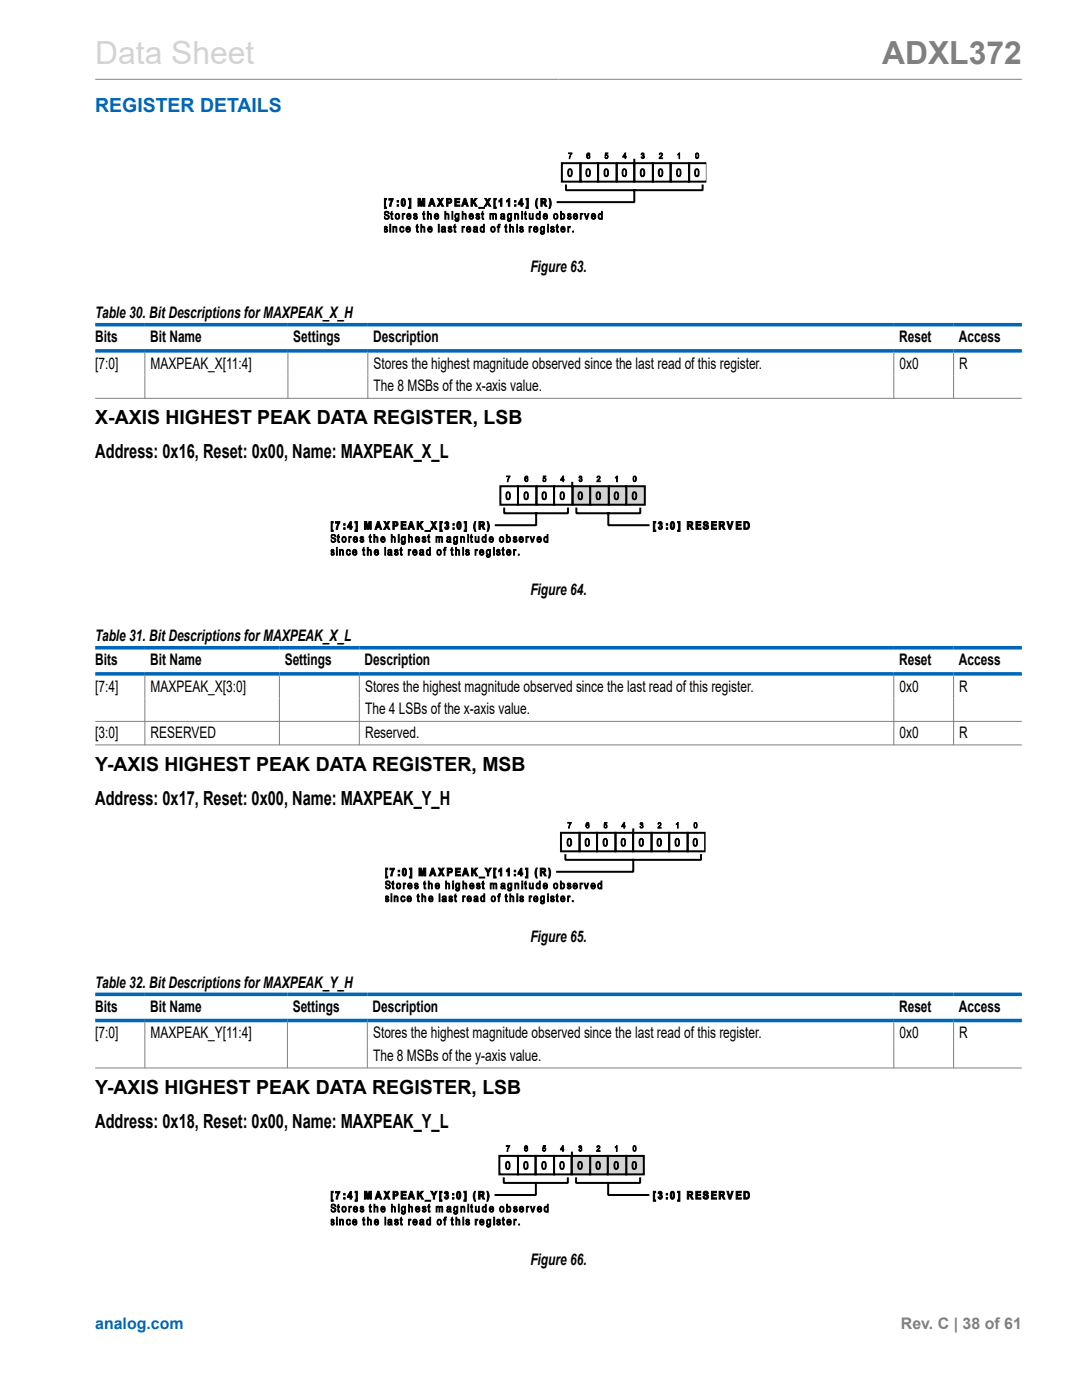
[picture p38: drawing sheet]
<svg xmlns="http://www.w3.org/2000/svg" width="216mm" height="279mm" viewBox="0 0 216 279" stroke-linecap="round" stroke-linejoin="round" font-family="sans-serif">
<defs><g id="words">
<text font-size="6.3" fill="#d3d3d3" x="19" y="12.7">Data Sheet</text>
<text font-size="6.3" fill="#808080" x="176" y="12.7">ADXL372</text>
<text font-size="3.9" fill="#0067b8" x="19" y="22.3">REGISTER DETAILS</text>
<g font-size="3.9">
<text x="19" y="84.7">X-AXIS HIGHEST PEAK DATA REGISTER, LSB</text>
<text x="19" y="91.5">Address: 0x16, Reset: 0x00, Name: MAXPEAK_X_L</text>
<text x="19" y="153.9">Y-AXIS HIGHEST PEAK DATA REGISTER, MSB</text>
<text x="19" y="160.6">Address: 0x17, Reset: 0x00, Name: MAXPEAK_Y_H</text>
<text x="19" y="218.3">Y-AXIS HIGHEST PEAK DATA REGISTER, LSB</text>
<text x="19" y="225.1">Address: 0x18, Reset: 0x00, Name: MAXPEAK_Y_L</text>
</g>
<g font-size="3.2">
<text x="105.8" y="54.4">Figure 63.</text>
<text x="19" y="63.5">Table 30. Bit Descriptions for MAXPEAK_X_H</text>
<text x="19" y="68.3">Bits</text>
<text x="30" y="68.3">Bit Name</text>
<text x="58.5" y="68.3">Settings</text>
<text x="74.5" y="68.3">Description</text>
<text x="179.4" y="68.3">Reset</text>
<text x="191.3" y="68.3">Access</text>
<text x="19" y="73.5">[7:0]</text>
<text x="30.1" y="73.5">MAXPEAK_X[11:4]</text>
<text x="74.5" y="73.5">Stores the highest magnitude observed since the last read of this register.</text>
<text x="179.5" y="73.5">0x0</text>
<text x="191.4" y="73.5">R</text>
<text x="74.5" y="78.1">The 8 MSBs of the x-axis value.</text>
<text x="105.8" y="118.8">Figure 64.</text>
<text x="19" y="127.9">Table 31. Bit Descriptions for MAXPEAK_X_L</text>
<text x="19" y="132.8">Bits</text>
<text x="30" y="132.8">Bit Name</text>
<text x="56.8" y="132.8">Settings</text>
<text x="72.8" y="132.8">Description</text>
<text x="179.4" y="132.8">Reset</text>
<text x="191.3" y="132.8">Access</text>
<text x="19" y="138">[7:4]</text>
<text x="30.1" y="138">MAXPEAK_X[3:0]</text>
<text x="72.8" y="138">Stores the highest magnitude observed since the last read of this register.</text>
<text x="72.8" y="142.5">The 4 LSBs of the x-axis value.</text>
<text x="179.5" y="138">0x0</text>
<text x="191.4" y="138">R</text>
<text x="19" y="147.2">[3:0]</text>
<text x="30.1" y="147.2">RESERVED</text>
<text x="72.8" y="147.2">Reserved.</text>
<text x="179.5" y="147.2">0x0</text>
<text x="191.4" y="147.2">R</text>
<text x="105.8" y="188">Figure 65.</text>
<text x="19" y="197.1">Table 32. Bit Descriptions for MAXPEAK_Y_H</text>
<text x="19" y="202">Bits</text>
<text x="30" y="202">Bit Name</text>
<text x="58.4" y="202">Settings</text>
<text x="74.4" y="202">Description</text>
<text x="179.4" y="202">Reset</text>
<text x="191.3" y="202">Access</text>
<text x="19" y="207.2">[7:0]</text>
<text x="30.1" y="207.2">MAXPEAK_Y[11:4]</text>
<text x="74.4" y="207.2">Stores the highest magnitude observed since the last read of this register.</text>
<text x="179.5" y="207.2">0x0</text>
<text x="191.4" y="207.2">R</text>
<text x="74.4" y="211.7">The 8 MSBs of the y-axis value.</text>
<text x="105.8" y="252.5">Figure 66.</text>
</g>
<text font-size="3.2" fill="#0067b8" x="19" y="265.3">analog.com</text>
<text font-size="3.2" fill="#808080" x="179.8" y="265.3">Rev. C | 38 of 61</text>
</g></defs>
<path d="M19 15.8h184.9" fill="none" stroke="#808080" stroke-width=".2"/>
<path d="M112.1 32.6h3.7v3.7h-3.7zM112.9 37v1h27.3v-1M115.8 32.6h3.5v3.7h-3.5zM119.3 32.6h3.8v3.7h-3.8zM123.1 32.6h3.5v3.7h-3.5zM126.6 38v2.3h-15.3M126.6 32.6h3.7v3.7h-3.7zM126.6 31.9v.7M130.3 32.6h3.5v3.7h-3.5zM133.8 32.6h3.7v3.7h-3.7zM137.5 32.6h3.5v3.7h-3.5z" fill="none" stroke="#000" stroke-width=".4"/>
<g fill="#000">
<path d="M77.6 39.6h.8l-.4 1.6h-.3l.1-.2 .4-1.1h-.6zM81.5 39.6h.5v2h-.5v-.3h.2v-1.4h-.2zM104.9 39.6h.5v2h-.5v-.3h.2v-1.4h-.2zM113.4 30.5h.7l-.4 1.2h-.1v-.4l.4-.6h-.6zM120.8 30.5h.5v.2h-.4v.2a.34 .34 0 0 1 .4 .2 .34 .34 0 0 1-.2 .5 .34 .34 0 0 1-.4-.3 .27 .27 0 0 0 .3 .2 .27 .27 0 0 0 .2-.2 .2 .2 0 0 0-.1-.3 .2 .2 0 0 0-.3 .1h-.1zM128 30.6a.27 .27 0 0 1 .5 0 .27 .27 0 0 1-.1 .4 .33 .33 0 0 1 .1 .6 .34 .34 0 0 1-.6-.3h.2a.2 .2 0 0 0 .2 .2 .2 .2 0 0 0 .2-.3 .2 .2 0 0 0-.3-.1v-.1a.17 .17 0 0 0 .2-.1 .17 .17 0 0 0-.1-.2 .17 .17 0 0 0-.2 .1h-.2zM131.6 30.6a.38 .38 0 0 1 .6 .2 .38 .38 0 0 1-.3 .5l-.2 .2h.5v.2h-.7l.1-.3a.49 .49 0 0 0 .3-.7l-.3 .1zM135.5 30.5l.1 1.2h-.1v-1l-.3 .2zM76.7 45.3l.1-.1a.34 .34 0 0 1 .5 .3h-.2a.18 .18 0 0 0-.2-.2 .18 .18 0 0 0-.1 .3 .4 .4 0 0 1 .6 .3 .4 .4 0 0 1-.4 .5 .4 .4 0 0 1-.4-.4h.1a.21 .21 0 0 0 .3 .2 .21 .21 0 0 0 .1-.3 .4 .4 0 0 1-.4-.2 .4 .4 0 0 1 0-.4zM76.8 42.3a.54 .54 0 0 1 .9 .3h-.2a.28 .28 0 0 0-.4-.3 .28 .28 0 0 0-.1 .5 .53 .53 0 0 1 .6 .3 .53 .53 0 0 1-.3 .7l-.5-.2-.2-.4h.2a.33 .33 0 0 0 .1 .5 .33 .33 0 0 0 .5-.2 .33 .33 0 0 0-.1-.4 .49 .49 0 0 1-.6-.2 .49 .49 0 0 1 .1-.6zM76.6 39.6h.5v.3h-.2v1.4h.2v.3h-.5zM78.1 42.3l.1-.1v.4h.2v.2h-.2v.7l.2 .3a.27 .27 0 0 1-.3-.1 .27 .27 0 0 1 0-.3v-.6h-.2z"/>
<path d="M78.4 45.2h.2v.2l.3-.2h.2l.1 1.1h-.2v-.7a.23 .23 0 0 0-.1-.3 .23 .23 0 0 0-.3 .2v.8h-.2zM80.3 42.6h.1v.2l.2-.2h.2l-.1 .2-.2 .1-.1 .8h-.1zM79.9 45.3l.5-.1 .2 .3-.2 .1-.1-.2a.37 .37 0 0 0-.4 .4 .37 .37 0 0 0 .5 .3l.1-.2h.1a.47 .47 0 0 1-.6 .4 .47 .47 0 0 1-.2-.7zM82.6 42.7l.4-.1 .2 .2-.1 .1a.18 .18 0 0 0-.2-.1 .18 .18 0 0 0-.2 .1l.1 .1a.4 .4 0 0 1 .5 .3 .4 .4 0 0 1-.3 .5 .4 .4 0 0 1-.5-.4h.2a.2 .2 0 0 0 .2 .3 .21 .21 0 0 0 .1-.4 .4 .4 0 0 1-.4-.2 .4 .4 0 0 1 0-.4zM83.4 39.6h.5l.2 1.1 .2-1.1h.5v1.6h-.3v-1.3l-.3 1.3h-.3l-.2-1.3v1.3h-.3zM83.1 44.9l.2-.1v.4h.2v.2h-.2v.7l.2 .3a.28 .28 0 0 1-.3-.1 .28 .28 0 0 1-.1-.3v-.6h-.1zM84 44.8h.1v.5a.34 .34 0 0 1 .5-.1 .34 .34 0 0 1 .2 .4v.7h-.2v-.8a.25 .25 0 0 0-.3-.1 .25 .25 0 0 0-.2 .3v.6h-.1zM84.5 42.3l.1-.1v.4h.2v.2h-.2v.7l.2 .3a.26 .26 0 0 1-.3-.1 .26 .26 0 0 1 0-.3v-.6h-.2zM85.3 42.2h.2v.6a.35 .35 0 0 1 .4-.2 .35 .35 0 0 1 .2 .4v.7h-.2v-.8a.24 .24 0 0 0-.3-.1 .24 .24 0 0 0-.1 .3v.6h-.2zM87.3 39.6h.3l.3 .5 .2-.5h.4l-.5 .7 .5 .9h-.3l-.3-.6-.3 .6h-.3l.4-.9zM87.5 44.8h.2v1.5h-.2zM88.8 42.2h.2v.6a.35 .35 0 0 1 .4-.2 .35 .35 0 0 1 .2 .4v.7h-.2v-.7a.24 .24 0 0 0-.3-.2 .24 .24 0 0 0-.1 .3v.6h-.2z"/>
<path d="M89.5 45.3l.1-.1a.34 .34 0 0 1 .6 .3h-.2a.18 .18 0 0 0-.2-.2 .18 .18 0 0 0-.2 .3h.1a.4 .4 0 0 1 .5 .2 .4 .4 0 0 1-.2 .5 .4 .4 0 0 1-.5-.1l-.1-.2h.2a.21 .21 0 0 0 .2 .2 .21 .21 0 0 0 .2-.3h-.1a.4 .4 0 0 1-.4-.2 .4 .4 0 0 1 0-.4zM90.7 39.6h1v.3h-.7v.3h.7v.3h-.7v.4h.8v.3h-1.1zM90.6 44.9l.2-.1v.4h.2v.2h-.2v.7l.2 .3a.26 .26 0 0 1-.3-.1 .26 .26 0 0 1-.1-.3v-.6h-.1zM92.2 45.2h.1v.1l.2-.1h.2v.2l-.3 .1v.8h-.2zM92.2 42.2h.2v.6a.34 .34 0 0 1 .4-.2 .34 .34 0 0 1 .2 .4v.7h-.2v-.7a.24 .24 0 0 0-.2-.2 .24 .24 0 0 0-.2 .3v.6h-.2zM94 39.6h.3v.7l.5-.7h.4l-.5 .6 .5 1h-.3l-.4-.7-.2 .2v.5h-.3zM95.1 42.7h.5l.1 .2h-.2a.18 .18 0 0 0-.2-.2 .18 .18 0 0 0-.1 .3 .4 .4 0 0 1 .5 .3 .4 .4 0 0 1-.3 .5 .4 .4 0 0 1-.5-.4h.2a.22 .22 0 0 0 .2 .2 .22 .22 0 0 0 .3-.2l-.2-.1a.39 .39 0 0 1-.4-.2 .39 .39 0 0 1 .1-.4zM95.5 41.4h1.1v.2h-1.1zM96.2 42.3l.2-.1v.4h.1v.2h-.1v.7l.1 .3a.26 .26 0 0 1-.3-.1 .26 .26 0 0 1 0-.3v-.6h-.2zM96.7 39.6h.3l.3 .5 .2-.5h.4l-.4 .7 .4 .9h-.3l-.3-.6-.3 .6h-.3l.5-.9zM97.7 42.6h.2v.2a.28 .28 0 0 1 .3-.2 .28 .28 0 0 1 .3 .2l.3-.2 .2 .1 .1 1h-.2v-.8l-.2-.1-.2 .1v.8h-.2v-.7a.21 .21 0 0 0-.2-.2 .21 .21 0 0 0-.2 .2v.7h-.2zM98.5 39.6h.5v.3h-.2v1.4h.2v.3h-.5z"/>
<path d="M99.5 44.8h.3v.1l-.3 .1v.2h.2v.2h-.2v.9h-.1v-.9h-.2v-.2h.2zM99.9 39.6h.3v1.6h-.3v-1.1l-.3 .2v-.3zM100.8 44.9l.2-.1v.4h.1v.2h-.1v.7l.2 .3a.26 .26 0 0 1-.3-.1 .26 .26 0 0 1-.1-.3v-.6h-.1zM101.7 44.8h.2v.5a.34 .34 0 0 1 .4-.1 .34 .34 0 0 1 .2 .4v.7h-.2v-.8a.24 .24 0 0 0-.3-.1 .24 .24 0 0 0-.1 .3v.6h-.2zM101.5 39.6h.2v1.6h-.3v-1.1l-.3 .2v-.3zM102.7 42.6h.1v.2l.2-.2a.37 .37 0 0 1 .4 .1 .37 .37 0 0 1 .1 .4v.6h-.2v-.6a.23 .23 0 0 0-.1-.3 .23 .23 0 0 0-.3 .1l-.1 .8h-.1zM103.8 45.3l.1-.1a.34 .34 0 0 1 .5 .3h-.2a.17 .17 0 0 0-.2-.2 .17 .17 0 0 0-.1 .3 .41 .41 0 0 1 .5 .4 .41 .41 0 0 1-.6 .3l-.1-.3h.1a.2 .2 0 0 0 .3 .2 .2 .2 0 0 0 .1-.3 .4 .4 0 0 1-.4-.2 .4 .4 0 0 1 0-.4zM104.7 42.3l.2-.1v.4h.2v.2h-.2v.7l.2 .3a.26 .26 0 0 1-.3-.1 .26 .26 0 0 1-.1-.3v-.6h-.1zM105.6 45.2h.1v.1l.1-.1h.3l-.3 .3v.8h-.2zM105.6 42.6h.2v.6a.24 .24 0 0 0 0 .4 .24 .24 0 0 0 .3 0l.1-1h.2v1.1h-.2v-.1l-.1 .1a.34 .34 0 0 1-.4 0 .34 .34 0 0 1-.1-.4zM107.1 39.6h.2l-.2 1 .2 1-.3-.2-.1-.6zM109.5 39.6h.2l.3 .8-.3 1.2h-.2l.2-1z"/>
<path d="M109.9 45.3l.2-.1a.34 .34 0 0 1 .5 .3h-.2a.17 .17 0 0 0-.2-.2 .17 .17 0 0 0-.1 .3 .4 .4 0 0 1 .5 .3 .4 .4 0 0 1-.3 .5 .4 .4 0 0 1-.5-.4h.2a.2 .2 0 0 0 .2 .2 .2 .2 0 0 0 .1-.3 .4 .4 0 0 1-.4-.2 .4 .4 0 0 1 0-.4zM111.1 44.9l.2-.1v.4h.1v.2h-.1v.7l.1 .3a.28 .28 0 0 1-.3-.1 .28 .28 0 0 1 0-.3v-.6h-.1zM113.3 42.7h.6l.1 .2h-.2a.18 .18 0 0 0-.2-.2 .18 .18 0 0 0-.2 .3h.1a.4 .4 0 0 1 .5 .3 .4 .4 0 0 1-.3 .5 .4 .4 0 0 1-.5-.4h.2a.21 .21 0 0 0 .2 .2 .21 .21 0 0 0 .2-.3h-.1a.4 .4 0 0 1-.4-.2 .4 .4 0 0 1 0-.4zM113.3 45.2h.1v.1l.2-.1h.2l-.3 .3v.8h-.2zM114.3 46.1h.1v.2h-.1zM115.8 42.6h.1v.2l.2-.2h.2l-.3 .3v.8h-.2zM116.6 42.6h.2l.3 .9 .3-.9h.1l-.3 1.1h-.2z"/>
<path d="M80.1 39.8a.43 .43 0 0 1 .6-.1 .43 .43 0 0 1 .2 .4v.6a.43 .43 0 0 1-.4 .5 .43 .43 0 0 1-.5-.5zM80.4 39.9l-.1 .1a.62 .62 0 0 0 .2 .9l.1-.1a.74 .74 0 0 0-.1-.9z"/>
<path d="M113.5 33.8a.53 .53 0 0 1 .6 .1 .53 .53 0 0 1 .1 .6 .53 .53 0 0 1-.5 .8 .53 .53 0 0 1-.4-.8zM113.6 33.9l-.1 .1a.96 .96 0 0 0 .2 1.1 .83 .83 0 0 0 0-1.3z"/>
<path d="M117.1 33.8a.53 .53 0 0 1 .6 .1 .53 .53 0 0 1 .1 .6 .52 .52 0 0 1-.1 .6 .52 .52 0 0 1-.7 0 1.43 1.43 0 0 1 .1-1.3zM117.2 33.9a.95 .95 0 0 0 .2 1.2 .83 .83 0 0 0 0-1.3z"/>
<path d="M117.2 30.6l.3-.1 .2 .2-.1 .1a.2 .2 0 0 0-.3-.1 .2 .2 0 0 0-.1 .2v.2a.33 .33 0 0 1 .5 .1 .33 .33 0 0 1-.2 .4 .33 .33 0 0 1-.4-.3zM117.2 31.3a.23 .23 0 0 0 .4 0 .23 .23 0 0 0-.4 0z"/>
<path d="M120.7 33.8a.51 .51 0 0 1 .6 .1 .51 .51 0 0 1 .1 .6 .52 .52 0 0 1-.4 .8 .52 .52 0 0 1-.5-.8zM120.9 33.9a1.02 1.02 0 0 0 .1 1.2 .83 .83 0 0 0 0-1.3z"/>
<path d="M124.3 33.8a.53 .53 0 0 1 .6 .1 .53 .53 0 0 1 .1 .6 .52 .52 0 0 1-.1 .6 .52 .52 0 0 1-.6 0 1.43 1.43 0 0 1 0-1.3zM124.5 33.9a.95 .95 0 0 0 .1 1.2 .83 .83 0 0 0 0-1.3z"/>
<path d="M124.7 30.5h.1v.7h.2l-.2 .5h-.1v-.3h-.4zM124.7 30.8l-.3 .4h.3z"/>
<path d="M128 33.8a.53 .53 0 0 1 .6 .1 .53 .53 0 0 1 .1 .6 .52 .52 0 0 1-.2 .6 .52 .52 0 0 1-.6 0 1.38 1.38 0 0 1 .1-1.3zM128.1 33.9a.95 .95 0 0 0 .1 1.2 .89 .89 0 0 0 0-1.3z"/>
<path d="M131.6 33.8a.52 .52 0 0 1 .6 0 .52 .52 0 0 1 .1 .7 .53 .53 0 0 1-.5 .8 .53 .53 0 0 1-.4-.8zM131.6 34a.99 .99 0 0 0 .2 1.1 .83 .83 0 0 0 0-1.3z"/>
<path d="M135.2 33.8a.53 .53 0 0 1 .6 .1 .53 .53 0 0 1 .1 .6 .52 .52 0 0 1-.1 .6 .52 .52 0 0 1-.7 0 1.43 1.43 0 0 1 .1-1.3zM135.3 33.9a.95 .95 0 0 0 .1 1.2 .83 .83 0 0 0 0-1.3z"/>
<path d="M138.8 33.8a.51 .51 0 0 1 .6 .1 .51 .51 0 0 1 .1 .6 .52 .52 0 0 1-.5 .8 .52 .52 0 0 1-.4-.8zM139 33.9a.95 .95 0 0 0 .1 1.2 .89 .89 0 0 0 0-1.3z"/>
<path d="M138.9 30.6a.37 .37 0 0 1 .4 0 .37 .37 0 0 1 .1 .5 .37 .37 0 0 1-.3 .5 .37 .37 0 0 1-.3-.5zM138.9 30.7l.1 .8a.44 .44 0 0 0 .3-.4 .44 .44 0 0 0-.2-.4z"/>
<path d="M77.8 44.8h.2v.2h-.2zM77.8 45.2h.2v1.1h-.2z"/>
<path d="M79 42.7a.56 .56 0 0 1 .8 .3 .56 .56 0 0 1-.3 .7 .57 .57 0 0 1-.6-.3 .57 .57 0 0 1 .1-.7zM79.1 42.9v.5l.1 .2a.4 .4 0 0 0 .4-.4 .4 .4 0 0 0-.4-.4z"/>
<path d="M79.2 40h.3v.3h-.3zM79.2 40.9h.3v.3h-.3z"/>
<path d="M81.1 45.3a.46 .46 0 0 1 .6 0 .46 .46 0 0 1 .2 .5h-.7l.1 .4 .6-.2a.53 .53 0 0 1-.8 .2 .53 .53 0 0 1 0-.9zM81.3 45.4l-.1 .2h.5l-.1-.2z"/>
<path d="M81.3 42.8a.46 .46 0 0 1 .5-.1 .46 .46 0 0 1 .2 .5h-.7l.2 .4 .5-.2a.48 .48 0 0 1-.6 .3 .48 .48 0 0 1-.2-.7zM81.4 42.8l-.1 .3h.5l-.1-.3z"/>
<path d="M85.5 45.3a.46 .46 0 0 1 .6 0 .46 .46 0 0 1 .1 .5h-.7l.2 .4 .5-.2a.53 .53 0 0 1-.8 .2 .53 .53 0 0 1 .1-.9zM85.6 45.4l-.1 .2h.6l-.2-.2z"/>
<path d="M86 39.6h.3l.5 1.6h-.2l-.2-.4h-.5l-.1 .4h-.3zM86.2 40l-.2 .5h.4z"/>
<path d="M86.8 42.8a.46 .46 0 0 1 .6-.1 .46 .46 0 0 1 .1 .5h-.7l.2 .4 .5-.2a.53 .53 0 0 1-.8 .2 .53 .53 0 0 1 .1-.8zM86.9 42.8l-.1 .3h.6l-.2-.3z"/>
<path d="M88.1 45.3l.2-.1a.37 .37 0 0 1 .4 0 .37 .37 0 0 1 .2 .4v.7l-.2-.1a.38 .38 0 0 1-.5 .1 .38 .38 0 0 1-.1-.5 .38 .38 0 0 1 .5-.1l.1-.1a.24 .24 0 0 0-.2-.3 .24 .24 0 0 0-.3 .2h-.1zM88.2 46a.26 .26 0 0 0 .4 .2 .26 .26 0 0 0 .1-.4z"/>
<path d="M89.1 39.6h.5a.52 .52 0 0 1 .5 .6 .52 .52 0 0 1-.7 .4v.6h-.3zM89.4 39.9v.4a.3 .3 0 0 0 .4 0 .3 .3 0 0 0 0-.4z"/>
<path d="M90.2 42.2h.2v.2h-.2zM90.2 42.6h.2v1.1h-.2z"/>
<path d="M90.9 42.7l.3-.1 .2 .2v-.2h.2v1a.43 .43 0 0 1-.3 .6 .43 .43 0 0 1-.5-.4l.1 .1a.27 .27 0 0 0 .4 .1 .27 .27 0 0 0 .1-.4 .51 .51 0 0 1-.7-.2 .51 .51 0 0 1 .2-.6zM91.1 42.8a.38 .38 0 0 0-.2 .5 .38 .38 0 0 0 .5 .2v-.6z"/>
<path d="M92.6 39.6h.3l.5 1.6h-.3l-.1-.4h-.5l-.1 .4h-.3zM92.8 40l-.2 .5h.4z"/>
<path d="M93.2 45.3a.46 .46 0 0 1 .6 0 .46 .46 0 0 1 .1 .5h-.7l.2 .4 .5-.2a.53 .53 0 0 1-.8 .2 .53 .53 0 0 1 .1-.9zM93.3 45.4l-.1 .2h.6l-.2-.2z"/>
<path d="M93.7 42.8a.48 .48 0 0 1 .6-.1 .48 .48 0 0 1 .2 .5h-.7l.1 .4 .6-.2a.52 .52 0 0 1-.8 .3 .52 .52 0 0 1-.1-.8zM93.8 42.8v.3h.5l-.2-.3z"/>
<path d="M94.5 45.3l.2-.1a.38 .38 0 0 1 .4 0 .38 .38 0 0 1 .2 .4v.7h-.2v-.1a.37 .37 0 0 1-.5 .1 .37 .37 0 0 1-.1-.5 .37 .37 0 0 1 .5-.1l.1-.1a.24 .24 0 0 0-.2-.3 .24 .24 0 0 0-.3 .2h-.1zM94.6 45.9v.1a.26 .26 0 0 0 .4 .2 .26 .26 0 0 0 .1-.4z"/>
<path d="M95.9 45.3l.3-.1 .3 .1v-.5h.1v1.5h-.1v-.1a.48 .48 0 0 1-.7-.1 .48 .48 0 0 1 0-.7zM96.1 45.4a.4 .4 0 0 0-.2 .5 .4 .4 0 0 0 .5 .2l.1-.5-.2-.2z"/>
<path d="M98.1 45.3a.52 .52 0 0 1 .7 .5 .52 .52 0 0 1-.8 .4l-.1-.4zM98.3 45.4a.39 .39 0 0 0-.2 .5 .39 .39 0 0 0 .5 .2v-.7z"/>
<path d="M100 42.7l.1-.1a.45 .45 0 0 1 .6 .1 .45 .45 0 0 1 0 .6l.1 .4-.3-.1a.36 .36 0 0 1-.5 .1 .36 .36 0 0 1-.1-.5 .36 .36 0 0 1 .5-.1l.1-.1a.23 .23 0 0 0-.2-.2 .23 .23 0 0 0-.2 .2l-.2-.1zM100.1 43.3l-.1 .1a.26 .26 0 0 0 .4 .2 .26 .26 0 0 0 .1-.4z"/>
<path d="M101.4 42.7l.2-.1 .3 .2v-.2h.2v1a.43 .43 0 0 1-.3 .6 .43 .43 0 0 1-.5-.4l.1 .1a.27 .27 0 0 0 .4 .1 .27 .27 0 0 0 .1-.4 .5 .5 0 0 1-.6-.1 .5 .5 0 0 1 0-.6zM101.5 42.8a.39 .39 0 0 0-.1 .5 .39 .39 0 0 0 .4 .2l.1-.5-.2-.2z"/>
<path d="M102.7 40h.3v.3h-.3zM102.7 40.9h.3v.3h-.3z"/>
<path d="M103.1 44.8h.2v.2h-.2zM103.1 45.2h.2v1.1h-.2z"/>
<path d="M104 39.6h.2v1h.2v.3h-.2v.3h-.2v-.3h-.6v-.3zM104 40.1l-.4 .5h.4z"/>
<path d="M104.1 42.2h.2v.2h-.2zM104.1 42.6h.2v1.1h-.2z"/>
<path d="M106.6 45.3a.48 .48 0 0 1 .5 0 .48 .48 0 0 1 .3 .5h-.8l.2 .4 .5-.2a.49 .49 0 0 1-.6 .3 .49 .49 0 0 1-.2-.7zM106.7 45.4l-.1 .2h.6l-.2-.2z"/>
<path d="M107.1 42.7l.3-.1 .2 .2v-.6h.2v1.5h-.2v-.1a.45 .45 0 0 1-.6 0 .45 .45 0 0 1 0-.6zM107.3 42.8a.4 .4 0 0 0-.2 .5 .4 .4 0 0 0 .5 .2v-.5z"/>
<path d="M108 45.3l.2-.1 .3 .1v-.1h.2v1a.43 .43 0 0 1-.3 .6 .43 .43 0 0 1-.6-.4h.2a.27 .27 0 0 0 .4 .2 .27 .27 0 0 0 .1-.4 .51 .51 0 0 1-.7-.2 .51 .51 0 0 1 .1-.7zM108.1 45.4a.38 .38 0 0 0-.2 .4 .38 .38 0 0 0 .5 .3l.1-.5-.2-.2z"/>
<path d="M107.9 39.6h.6a.45 .45 0 0 1 .5 .4 .45 .45 0 0 1-.3 .5l.4 .7h-.3l-.3-.6-.3-.1v.7h-.3zM108.2 39.9v.4l.5-.1v-.3z"/>
<path d="M108.5 42.8a.46 .46 0 0 1 .6-.1 .46 .46 0 0 1 .2 .5h-.8l.2 .4 .6-.2a.48 .48 0 0 1-.7 .3 .48 .48 0 0 1-.2-.7zM108.6 42.8l-.1 .3h.6l-.2-.3z"/>
<path d="M109.3 44.8h.1v.2h-.1zM109.3 45.2h.1v1.1h-.1z"/>
<path d="M110.6 42.7a.52 .52 0 0 1 .7 .5 .52 .52 0 0 1-.7 .4l-.2-.4zM110.7 42.9l-.1 .5 .2 .2a.4 .4 0 0 0 .4-.4 .4 .4 0 0 0-.4-.4z"/>
<path d="M111.9 42.2h.1v.6a.49 .49 0 0 1 .7 0 .49 .49 0 0 1-.1 .7v.1a.31 .31 0 0 1-.6 0v.1h-.1zM112.1 42.9v.7a.4 .4 0 0 0 .4-.4 .4 .4 0 0 0-.3-.4z"/>
<path d="M112 45.3a.46 .46 0 0 1 .6 0 .46 .46 0 0 1 .2 .5h-.7l.1 .4 .6-.2a.49 .49 0 0 1-.7 .3 .49 .49 0 0 1-.2-.7zM112.1 45.4v.2h.5l-.1-.2z"/>
<path d="M114.5 42.8a.46 .46 0 0 1 .6-.1 .46 .46 0 0 1 .2 .5h-.7l.1 .4 .6-.2a.48 .48 0 0 1-.7 .3 .48 .48 0 0 1-.2-.7zM114.6 42.8v.3h.5l-.2-.3z"/>
<path d="M118.1 42.8a.46 .46 0 0 1 .6-.1 .46 .46 0 0 1 .2 .5h-.8l.2 .4 .6-.2a.48 .48 0 0 1-.7 .3 .48 .48 0 0 1-.2-.7zM118.2 42.8l-.1 .3h.6l-.2-.3z"/>
<path d="M119.4 42.8l.3-.2 .3 .2v-.6h.2v1.5h-.2v-.1a.48 .48 0 0 1-.6-.1 .48 .48 0 0 1 0-.6zM119.7 42.8a.4 .4 0 0 0-.2 .5 .4 .4 0 0 0 .4 .2l.1-.5z"/>
</g>
<g fill="none" stroke="#000" stroke-width=".2">
<path d="M76.6 39.6h.5v.3h-.2v1.4h.2v.3h-.5zM77.6 39.6h.8l-.4 1.6h-.3l.1-.2 .4-1.1h-.6zM80.1 39.8a.43 .43 0 0 1 .6-.1 .43 .43 0 0 1 .2 .4v.6a.43 .43 0 0 1-.4 .5 .43 .43 0 0 1-.5-.5zM80.4 39.9h.1a.94 .94 0 0 1 0 1 .94 .94 0 0 1-.1-1zM81.5 39.6h.5v2h-.5v-.3h.2v-1.4h-.2zM83.4 39.6h.5l.2 1.1 .2-1.1h.5v1.6h-.3v-1.3l-.3 1.3h-.3l-.2-1.3v1.3h-.3zM86 39.6h.3l.5 1.6h-.2l-.2-.4h-.5l-.1 .4h-.3zM86.2 40l.2 .5h-.4zM87.3 39.6h.3l.3 .5 .2-.5h.4l-.5 .7 .5 .9h-.3l-.3-.6-.3 .6h-.3l.4-.9zM89.1 39.6h.5a.52 .52 0 0 1 .5 .6 .52 .52 0 0 1-.7 .4v.6h-.3zM89.4 39.9a.29 .29 0 0 1 .4 0 .29 .29 0 0 1 0 .4h-.4zM90.7 39.6h1v.3h-.7v.3h.7v.3h-.7v.4h.8v.3h-1.1z"/>
<path d="M92.6 39.6h.3l.5 1.6h-.3l-.1-.4h-.5l-.1 .4h-.3zM92.8 40l.2 .5h-.4zM94 39.6h.3v.7l.5-.7h.4l-.5 .6 .5 1h-.3l-.4-.7-.2 .2v.5h-.3zM96.7 39.6h.3l.3 .5 .2-.5h.4l-.4 .7 .4 .9h-.3l-.3-.6-.3 .6h-.3l.5-.9zM98.5 39.6h.5v.3h-.2v1.4h.2v.3h-.5zM99.9 39.6h.3v1.6h-.3v-1.1l-.3 .2v-.3zM101.5 39.6h.2v1.6h-.3v-1.1l-.3 .2v-.3zM104 39.6h.2v1h.2v.3h-.2v.3h-.2v-.3h-.6v-.3zM104.9 39.6h.5v2h-.5v-.3h.2v-1.4h-.2zM107.1 39.6h.2l-.2 1 .2 1-.3-.2-.1-.6zM107.9 39.6h.6a.45 .45 0 0 1 .5 .4 .45 .45 0 0 1-.3 .5l.4 .7h-.3l-.3-.6-.3-.1v.7h-.3zM108.2 39.9h.5v.3l-.5 .1z"/>
<path d="M109.5 39.6h.2l.3 .8-.3 1.2h-.2l.2-1zM113.4 30.5h.7l-.4 1.2h-.1v-.4l.4-.6h-.6zM113.5 33.8a.53 .53 0 0 1 .6 .1 .53 .53 0 0 1 .1 .6 .53 .53 0 0 1-.5 .8 .53 .53 0 0 1-.4-.8zM113.6 33.9l.1-.1a.83 .83 0 0 1 0 1.3 .91 .91 0 0 1-.1-1.2zM117.1 33.8a.53 .53 0 0 1 .6 .1 .53 .53 0 0 1 .1 .6 .52 .52 0 0 1-.1 .6 .52 .52 0 0 1-.7 0 1.43 1.43 0 0 1 .1-1.3zM117.2 30.6l.3-.1 .2 .2-.1 .1a.2 .2 0 0 0-.3-.1 .2 .2 0 0 0-.1 .2v.2a.33 .33 0 0 1 .5 .1 .33 .33 0 0 1-.2 .4 .33 .33 0 0 1-.4-.3zM117.2 33.9l.2-.1a.83 .83 0 0 1 0 1.3 .86 .86 0 0 1-.2-1.2zM120.7 33.8a.51 .51 0 0 1 .6 .1 .51 .51 0 0 1 .1 .6 .52 .52 0 0 1-.4 .8 .52 .52 0 0 1-.5-.8zM120.8 30.5h.5v.2h-.4v.2a.34 .34 0 0 1 .4 .2 .34 .34 0 0 1-.2 .5 .34 .34 0 0 1-.4-.3 .27 .27 0 0 0 .3 .2 .27 .27 0 0 0 .2-.2 .2 .2 0 0 0-.1-.3 .2 .2 0 0 0-.3 .1h-.1zM120.9 33.9l.1-.1a.83 .83 0 0 1 0 1.3 .92 .92 0 0 1-.1-1.2zM124.3 33.8a.53 .53 0 0 1 .6 .1 .53 .53 0 0 1 .1 .6 .52 .52 0 0 1-.1 .6 .52 .52 0 0 1-.6 0 1.43 1.43 0 0 1 0-1.3zM124.5 33.9l.1-.1a.83 .83 0 0 1 0 1.3 .86 .86 0 0 1-.1-1.2z"/>
<path d="M124.7 30.5h.1v.7h.2l-.2 .5h-.1v-.3h-.4zM124.7 30.8v.4h-.3zM128 33.8a.53 .53 0 0 1 .6 .1 .53 .53 0 0 1 .1 .6 .52 .52 0 0 1-.2 .6 .52 .52 0 0 1-.6 0 1.38 1.38 0 0 1 .1-1.3zM128 30.6a.27 .27 0 0 1 .5 0 .27 .27 0 0 1-.1 .4 .33 .33 0 0 1 .1 .6 .34 .34 0 0 1-.6-.3h.2a.2 .2 0 0 0 .2 .2 .2 .2 0 0 0 .2-.3 .2 .2 0 0 0-.3-.1v-.1a.17 .17 0 0 0 .2-.1 .17 .17 0 0 0-.1-.2 .17 .17 0 0 0-.2 .1h-.2zM128.1 33.9l.1-.1a.89 .89 0 0 1 0 1.3 .86 .86 0 0 1-.1-1.2zM131.6 33.8a.52 .52 0 0 1 .6 0 .52 .52 0 0 1 .1 .7 .53 .53 0 0 1-.5 .8 .53 .53 0 0 1-.4-.8zM131.6 34l.2-.2a.83 .83 0 0 1 0 1.3 .99 .99 0 0 1-.2-1.1zM131.6 30.6a.38 .38 0 0 1 .6 .2 .38 .38 0 0 1-.3 .5l-.2 .2h.5v.2h-.7l.1-.3a.49 .49 0 0 0 .3-.7l-.3 .1zM135.2 33.8a.53 .53 0 0 1 .6 .1 .53 .53 0 0 1 .1 .6 .52 .52 0 0 1-.1 .6 .52 .52 0 0 1-.7 0 1.43 1.43 0 0 1 .1-1.3zM135.3 33.9l.1-.1a.83 .83 0 0 1 0 1.3 .86 .86 0 0 1-.1-1.2zM135.5 30.5l.1 1.2h-.1v-1l-.3 .2zM138.8 33.8a.51 .51 0 0 1 .6 .1 .51 .51 0 0 1 .1 .6 .52 .52 0 0 1-.5 .8 .52 .52 0 0 1-.4-.8z"/>
<path d="M138.9 30.6a.37 .37 0 0 1 .4 0 .37 .37 0 0 1 .1 .5 .37 .37 0 0 1-.3 .5 .37 .37 0 0 1-.3-.5zM138.9 30.7h.1a.45 .45 0 0 1 .4 .4 .45 .45 0 0 1-.3 .4l-.2-.2zM139 33.9l.1-.1a.89 .89 0 0 1 0 1.3 .86 .86 0 0 1-.1-1.2zM76.7 45.3l.1-.1a.34 .34 0 0 1 .5 .3h-.2a.18 .18 0 0 0-.2-.2 .18 .18 0 0 0-.1 .3 .4 .4 0 0 1 .6 .3 .4 .4 0 0 1-.4 .5 .4 .4 0 0 1-.4-.4h.1a.21 .21 0 0 0 .3 .2 .21 .21 0 0 0 .1-.3 .4 .4 0 0 1-.4-.2 .4 .4 0 0 1 0-.4zM76.8 42.3a.54 .54 0 0 1 .9 .3h-.2a.28 .28 0 0 0-.4-.3 .28 .28 0 0 0-.1 .5 .53 .53 0 0 1 .6 .3 .53 .53 0 0 1-.3 .7l-.5-.2-.2-.4h.2a.33 .33 0 0 0 .1 .5 .33 .33 0 0 0 .5-.2 .33 .33 0 0 0-.1-.4 .49 .49 0 0 1-.6-.2 .49 .49 0 0 1 .1-.6zM77.8 44.8h.2v.2h-.2zM77.8 45.2h.2v1.1h-.2zM78.1 42.3l.1-.1v.4h.2v.2h-.2v.7l.2 .3a.27 .27 0 0 1-.3-.1 .27 .27 0 0 1 0-.3v-.6h-.2zM78.4 45.2h.2v.2l.3-.2h.2l.1 1.1h-.2v-.7a.23 .23 0 0 0-.1-.3 .23 .23 0 0 0-.3 .2v.8h-.2zM79 42.7a.56 .56 0 0 1 .8 .3 .56 .56 0 0 1-.3 .7 .57 .57 0 0 1-.6-.3 .57 .57 0 0 1 .1-.7zM79.1 42.9l.1-.1a.37 .37 0 0 1 .4 .4 .37 .37 0 0 1-.5 .3zM79.2 40h.3v.3h-.3z"/>
<path d="M79.2 40.9h.3v.3h-.3zM79.9 45.3l.5-.1 .2 .3-.2 .1-.1-.2a.37 .37 0 0 0-.4 .4 .37 .37 0 0 0 .5 .3l.1-.2h.1a.47 .47 0 0 1-.6 .4 .47 .47 0 0 1-.2-.7zM80.3 42.6h.1v.2l.2-.2h.2l-.1 .2-.2 .1-.1 .8h-.1zM81.1 45.3a.46 .46 0 0 1 .6 0 .46 .46 0 0 1 .2 .5h-.7l.1 .4 .6-.2a.53 .53 0 0 1-.8 .2 .53 .53 0 0 1 0-.9zM81.3 45.4h.3l.1 .2h-.5zM81.3 42.8a.46 .46 0 0 1 .5-.1 .46 .46 0 0 1 .2 .5h-.7l.2 .4 .5-.2a.48 .48 0 0 1-.6 .3 .48 .48 0 0 1-.2-.7zM81.4 42.8h.3l.1 .3h-.5zM82.6 42.7l.4-.1 .2 .2-.1 .1a.18 .18 0 0 0-.2-.1 .18 .18 0 0 0-.2 .1l.1 .1a.4 .4 0 0 1 .5 .3 .4 .4 0 0 1-.3 .5 .4 .4 0 0 1-.5-.4h.2a.2 .2 0 0 0 .2 .3 .21 .21 0 0 0 .1-.4 .4 .4 0 0 1-.4-.2 .4 .4 0 0 1 0-.4zM83.1 44.9l.2-.1v.4h.2v.2h-.2v.7l.2 .3a.28 .28 0 0 1-.3-.1 .28 .28 0 0 1-.1-.3v-.6h-.1zM84 44.8h.1v.5a.34 .34 0 0 1 .5-.1 .34 .34 0 0 1 .2 .4v.7h-.2v-.8a.25 .25 0 0 0-.3-.1 .25 .25 0 0 0-.2 .3v.6h-.1zM84.5 42.3l.1-.1v.4h.2v.2h-.2v.7l.2 .3a.26 .26 0 0 1-.3-.1 .26 .26 0 0 1 0-.3v-.6h-.2zM85.3 42.2h.2v.6a.35 .35 0 0 1 .4-.2 .35 .35 0 0 1 .2 .4v.7h-.2v-.8a.24 .24 0 0 0-.3-.1 .24 .24 0 0 0-.1 .3v.6h-.2z"/>
<path d="M85.5 45.3a.46 .46 0 0 1 .6 0 .46 .46 0 0 1 .1 .5h-.7l.2 .4 .5-.2a.53 .53 0 0 1-.8 .2 .53 .53 0 0 1 .1-.9zM85.6 45.4h.3l.2 .2h-.6zM86.8 42.8a.46 .46 0 0 1 .6-.1 .46 .46 0 0 1 .1 .5h-.7l.2 .4 .5-.2a.53 .53 0 0 1-.8 .2 .53 .53 0 0 1 .1-.8zM86.9 42.8h.3l.2 .3h-.6zM87.5 44.8h.2v1.5h-.2zM88.1 45.3l.2-.1a.37 .37 0 0 1 .4 0 .37 .37 0 0 1 .2 .4v.7l-.2-.1a.38 .38 0 0 1-.5 .1 .38 .38 0 0 1-.1-.5 .38 .38 0 0 1 .5-.1l.1-.1a.24 .24 0 0 0-.2-.3 .24 .24 0 0 0-.3 .2h-.1zM88.2 46l.5-.2a.26 .26 0 0 1-.1 .4 .26 .26 0 0 1-.4-.2zM88.8 42.2h.2v.6a.35 .35 0 0 1 .4-.2 .35 .35 0 0 1 .2 .4v.7h-.2v-.7a.24 .24 0 0 0-.3-.2 .24 .24 0 0 0-.1 .3v.6h-.2zM89.5 45.3l.1-.1a.34 .34 0 0 1 .6 .3h-.2a.18 .18 0 0 0-.2-.2 .18 .18 0 0 0-.2 .3h.1a.4 .4 0 0 1 .5 .2 .4 .4 0 0 1-.2 .5 .4 .4 0 0 1-.5-.1l-.1-.2h.2a.21 .21 0 0 0 .2 .2 .21 .21 0 0 0 .2-.3h-.1a.4 .4 0 0 1-.4-.2 .4 .4 0 0 1 0-.4zM90.2 42.2h.2v.2h-.2zM90.2 42.6h.2v1.1h-.2zM90.6 44.9l.2-.1v.4h.2v.2h-.2v.7l.2 .3a.26 .26 0 0 1-.3-.1 .26 .26 0 0 1-.1-.3v-.6h-.1z"/>
<path d="M90.9 42.7l.3-.1 .2 .2v-.2h.2v1a.43 .43 0 0 1-.3 .6 .43 .43 0 0 1-.5-.4l.1 .1a.27 .27 0 0 0 .4 .1 .27 .27 0 0 0 .1-.4 .51 .51 0 0 1-.7-.2 .51 .51 0 0 1 .2-.6zM91.1 42.8a.39 .39 0 0 1 .3 .4 .39 .39 0 0 1-.3 .4l-.2-.4zM92.2 45.2h.1v.1l.2-.1h.2v.2l-.3 .1v.8h-.2zM92.2 42.2h.2v.6a.34 .34 0 0 1 .4-.2 .34 .34 0 0 1 .2 .4v.7h-.2v-.7a.24 .24 0 0 0-.2-.2 .24 .24 0 0 0-.2 .3v.6h-.2zM93.2 45.3a.46 .46 0 0 1 .6 0 .46 .46 0 0 1 .1 .5h-.7l.2 .4 .5-.2a.53 .53 0 0 1-.8 .2 .53 .53 0 0 1 .1-.9zM93.3 45.4h.3l.2 .2h-.6zM93.7 42.8a.48 .48 0 0 1 .6-.1 .48 .48 0 0 1 .2 .5h-.7l.1 .4 .6-.2a.52 .52 0 0 1-.8 .3 .52 .52 0 0 1-.1-.8zM93.8 42.8h.3l.2 .3h-.5zM94.5 45.3l.2-.1a.38 .38 0 0 1 .4 0 .38 .38 0 0 1 .2 .4v.7h-.2v-.1a.37 .37 0 0 1-.5 .1 .37 .37 0 0 1-.1-.5 .37 .37 0 0 1 .5-.1l.1-.1a.24 .24 0 0 0-.2-.3 .24 .24 0 0 0-.3 .2h-.1zM94.6 45.9l.5-.1a.26 .26 0 0 1-.1 .4 .26 .26 0 0 1-.4-.3zM95.1 42.7h.5l.1 .2h-.2a.18 .18 0 0 0-.2-.2 .18 .18 0 0 0-.1 .3 .4 .4 0 0 1 .5 .3 .4 .4 0 0 1-.3 .5 .4 .4 0 0 1-.5-.4h.2a.22 .22 0 0 0 .2 .2 .22 .22 0 0 0 .3-.2l-.2-.1a.39 .39 0 0 1-.4-.2 .39 .39 0 0 1 .1-.4zM95.5 41.4h1.1v.2h-1.1z"/>
<path d="M95.9 45.3l.3-.1 .3 .1v-.5h.1v1.5h-.1v-.1a.48 .48 0 0 1-.7-.1 .48 .48 0 0 1 0-.7zM96.1 45.4a.4 .4 0 0 1 .4 .4 .4 .4 0 0 1-.4 .4l-.1-.4zM96.2 42.3l.2-.1v.4h.1v.2h-.1v.7l.1 .3a.26 .26 0 0 1-.3-.1 .26 .26 0 0 1 0-.3v-.6h-.2zM97.7 42.6h.2v.2a.28 .28 0 0 1 .3-.2 .28 .28 0 0 1 .3 .2l.3-.2 .2 .1 .1 1h-.2v-.8l-.2-.1-.2 .1v.8h-.2v-.7a.21 .21 0 0 0-.2-.2 .21 .21 0 0 0-.2 .2v.7h-.2zM98.1 45.3a.52 .52 0 0 1 .7 .5 .52 .52 0 0 1-.8 .4l-.1-.4zM98.3 45.4a.4 .4 0 0 1 .3 .4 .4 .4 0 0 1-.3 .4l-.2-.4zM99.5 44.8h.3v.1l-.3 .1v.2h.2v.2h-.2v.9h-.1v-.9h-.2v-.2h.2zM100 42.7l.1-.1a.45 .45 0 0 1 .6 .1 .45 .45 0 0 1 0 .6l.1 .4-.3-.1a.36 .36 0 0 1-.5 .1 .36 .36 0 0 1-.1-.5 .36 .36 0 0 1 .5-.1l.1-.1a.23 .23 0 0 0-.2-.2 .23 .23 0 0 0-.2 .2l-.2-.1zM100.1 43.3l.4-.1a.25 .25 0 0 1-.1 .4 .25 .25 0 0 1-.3-.3zM100.8 44.9l.2-.1v.4h.1v.2h-.1v.7l.2 .3a.26 .26 0 0 1-.3-.1 .26 .26 0 0 1-.1-.3v-.6h-.1zM101.4 42.7l.2-.1 .3 .2v-.2h.2v1a.43 .43 0 0 1-.3 .6 .43 .43 0 0 1-.5-.4l.1 .1a.27 .27 0 0 0 .4 .1 .27 .27 0 0 0 .1-.4 .5 .5 0 0 1-.6-.1 .5 .5 0 0 1 0-.6zM101.5 42.8a.36 .36 0 0 1 .4 .4 .36 .36 0 0 1-.4 .3l-.1-.5z"/>
<path d="M101.7 44.8h.2v.5a.34 .34 0 0 1 .4-.1 .34 .34 0 0 1 .2 .4v.7h-.2v-.8a.24 .24 0 0 0-.3-.1 .24 .24 0 0 0-.1 .3v.6h-.2zM102.7 42.6h.1v.2l.2-.2a.37 .37 0 0 1 .4 .1 .37 .37 0 0 1 .1 .4v.6h-.2v-.6a.23 .23 0 0 0-.1-.3 .23 .23 0 0 0-.3 .1l-.1 .8h-.1zM102.7 40h.3v.3h-.3zM102.7 40.9h.3v.3h-.3zM103.1 44.8h.2v.2h-.2zM103.1 45.2h.2v1.1h-.2zM103.8 45.3l.1-.1a.34 .34 0 0 1 .5 .3h-.2a.17 .17 0 0 0-.2-.2 .17 .17 0 0 0-.1 .3 .41 .41 0 0 1 .5 .4 .41 .41 0 0 1-.6 .3l-.1-.3h.1a.2 .2 0 0 0 .3 .2 .2 .2 0 0 0 .1-.3 .4 .4 0 0 1-.4-.2 .4 .4 0 0 1 0-.4zM104 40.1v.5h-.4zM104.1 42.2h.2v.2h-.2zM104.1 42.6h.2v1.1h-.2zM104.7 42.3l.2-.1v.4h.2v.2h-.2v.7l.2 .3a.26 .26 0 0 1-.3-.1 .26 .26 0 0 1-.1-.3v-.6h-.1zM105.6 45.2h.1v.1l.1-.1h.3l-.3 .3v.8h-.2z"/>
<path d="M105.6 42.6h.2v.6a.24 .24 0 0 0 0 .4 .24 .24 0 0 0 .3 0l.1-1h.2v1.1h-.2v-.1l-.1 .1a.34 .34 0 0 1-.4 0 .34 .34 0 0 1-.1-.4zM106.6 45.3a.48 .48 0 0 1 .5 0 .48 .48 0 0 1 .3 .5h-.8l.2 .4 .5-.2a.49 .49 0 0 1-.6 .3 .49 .49 0 0 1-.2-.7zM106.7 45.4h.3l.2 .2h-.6zM107.1 42.7l.3-.1 .2 .2v-.6h.2v1.5h-.2v-.1a.45 .45 0 0 1-.6 0 .45 .45 0 0 1 0-.6zM107.3 42.8a.4 .4 0 0 1 .3 .4 .4 .4 0 0 1-.3 .4l-.2-.4zM108 45.3l.2-.1 .3 .1v-.1h.2v1a.43 .43 0 0 1-.3 .6 .43 .43 0 0 1-.6-.4h.2a.27 .27 0 0 0 .4 .2 .27 .27 0 0 0 .1-.4 .51 .51 0 0 1-.7-.2 .51 .51 0 0 1 .1-.7zM108.1 45.4a.39 .39 0 0 1 .4 .3 .39 .39 0 0 1-.4 .4l-.1-.4zM108.5 42.8a.46 .46 0 0 1 .6-.1 .46 .46 0 0 1 .2 .5h-.8l.2 .4 .6-.2a.48 .48 0 0 1-.7 .3 .48 .48 0 0 1-.2-.7zM108.6 42.8h.3l.2 .3h-.6zM109.3 44.8h.1v.2h-.1zM109.3 45.2h.1v1.1h-.1zM109.9 45.3l.2-.1a.34 .34 0 0 1 .5 .3h-.2a.17 .17 0 0 0-.2-.2 .17 .17 0 0 0-.1 .3 .4 .4 0 0 1 .5 .3 .4 .4 0 0 1-.3 .5 .4 .4 0 0 1-.5-.4h.2a.2 .2 0 0 0 .2 .2 .2 .2 0 0 0 .1-.3 .4 .4 0 0 1-.4-.2 .4 .4 0 0 1 0-.4z"/>
<path d="M110.6 42.7a.52 .52 0 0 1 .7 .5 .52 .52 0 0 1-.7 .4l-.2-.4zM110.7 42.9l.1-.1a.4 .4 0 0 1 .4 .4 .4 .4 0 0 1-.4 .4l-.2-.2zM111.1 44.9l.2-.1v.4h.1v.2h-.1v.7l.1 .3a.28 .28 0 0 1-.3-.1 .28 .28 0 0 1 0-.3v-.6h-.1zM111.9 42.2h.1v.6a.49 .49 0 0 1 .7 0 .49 .49 0 0 1-.1 .7v.1a.31 .31 0 0 1-.6 0v.1h-.1zM112 45.3a.46 .46 0 0 1 .6 0 .46 .46 0 0 1 .2 .5h-.7l.1 .4 .6-.2a.49 .49 0 0 1-.7 .3 .49 .49 0 0 1-.2-.7zM112.1 42.9l.1-.1a.4 .4 0 0 1 .3 .4 .4 .4 0 0 1-.4 .4zM112.1 45.4h.4l.1 .2h-.5zM113.3 45.2h.1v.1l.2-.1h.2l-.3 .3v.8h-.2zM113.3 42.7h.6l.1 .2h-.2a.18 .18 0 0 0-.2-.2 .18 .18 0 0 0-.2 .3h.1a.4 .4 0 0 1 .5 .3 .4 .4 0 0 1-.3 .5 .4 .4 0 0 1-.5-.4h.2a.21 .21 0 0 0 .2 .2 .21 .21 0 0 0 .2-.3h-.1a.4 .4 0 0 1-.4-.2 .4 .4 0 0 1 0-.4zM114.3 46.1h.1v.2h-.1zM114.5 42.8a.46 .46 0 0 1 .6-.1 .46 .46 0 0 1 .2 .5h-.7l.1 .4 .6-.2a.48 .48 0 0 1-.7 .3 .48 .48 0 0 1-.2-.7zM114.6 42.8h.3l.2 .3h-.5z"/>
<path d="M115.8 42.6h.1v.2l.2-.2h.2l-.3 .3v.8h-.2zM116.6 42.6h.2l.3 .9 .3-.9h.1l-.3 1.1h-.2zM118.1 42.8a.46 .46 0 0 1 .6-.1 .46 .46 0 0 1 .2 .5h-.8l.2 .4 .6-.2a.48 .48 0 0 1-.7 .3 .48 .48 0 0 1-.2-.7zM118.2 42.8h.3l.2 .3h-.6zM119.4 42.8l.3-.2 .3 .2v-.6h.2v1.5h-.2v-.1a.48 .48 0 0 1-.6-.1 .48 .48 0 0 1 0-.6zM119.7 42.8a.41 .41 0 0 1 .3 .4 .41 .41 0 0 1-.3 .4l-.2-.4z"/>
<circle cx="117.4" cy="31.3" r=".23"/>
</g>
<path d="M74.9 30.1h1.6v16.9h-1.6z" fill="#fff"/>
<path d="M74.9 30.1v16.9h1.6v-16.9" fill="none" stroke="#fff" stroke-width=".2"/>
<path d="M141 30.1h2v16.9h-2z" fill="#fff"/>
<path d="M141 30.1v16.9h2v-16.9" fill="none" stroke="#fff" stroke-width=".2"/>
<path d="M19 64.8h184.9M19 70h184.9" fill="none" stroke="#0067b8" stroke-width=".71"/>
<path d="M19 79.5h184.9M28.9 70.4v9.2M57.5 70.4v9.2M73.4 70.4v9.2M178.3 70.4v9.2M190.3 70.4v9.2" fill="none" stroke="#808080" stroke-width=".2"/>
<path d="M125 97h3.7v3.7h-3.7z" fill="#d3d3d3"/>
<path d="M125 97h3.7v3.7h-3.7z" fill="none" stroke="#d3d3d3" stroke-width=".2"/>
<path d="M125 97h3.7v3.7h-3.7z" fill="none" stroke="#000" stroke-width=".4"/>
<path d="M121.5 97h3.5v3.7h-3.5z" fill="#d3d3d3"/>
<path d="M121.5 97h3.5v3.7h-3.5z" fill="none" stroke="#d3d3d3" stroke-width=".2"/>
<path d="M121.5 97h3.5v3.7h-3.5z" fill="none" stroke="#000" stroke-width=".4"/>
<path d="M117.8 97h3.7v3.7h-3.7z" fill="#d3d3d3"/>
<path d="M117.8 97h3.7v3.7h-3.7z" fill="none" stroke="#d3d3d3" stroke-width=".2"/>
<path d="M117.8 97h3.7v3.7h-3.7z" fill="none" stroke="#000" stroke-width=".4"/>
<path d="M114.2 97h3.6v3.7h-3.6z" fill="#d3d3d3"/>
<path d="M114.2 97h3.6v3.7h-3.6z" fill="none" stroke="#d3d3d3" stroke-width=".2"/>
<path d="M99.8 97h3.6v3.7h-3.6zM103.4 97h3.6v3.7h-3.6zM107 97h3.6v3.7h-3.6zM110.6 97h3.6v3.7h-3.6zM114.2 96.4v.7M114.2 97h3.6v3.7h-3.6zM100.6 101.5v.9h12.7v-.9M107 102.4v2.4h-8.1M115 101.5v.9h12.8v-.9M121.4 102.4v2.4h8" fill="none" stroke="#000" stroke-width=".4"/>
<g fill="#000">
<path d="M101.1 95h.7l-.4 1.1h-.2l.1-.3 .3-.7h-.5zM108.4 95h.5v.1h-.4v.3a.34 .34 0 0 1 .4 .2 .34 .34 0 0 1-.1 .4 .34 .34 0 0 1-.5-.2 .27 .27 0 0 0 .3 .2 .27 .27 0 0 0 .2-.3 .2 .2 0 0 0-.1-.2 .2 .2 0 0 0-.2 .1h-.2zM115.6 95.1a.27 .27 0 0 1 .4 0 .27 .27 0 0 1 0 .4 .33 .33 0 0 1 0 .6 .33 .33 0 0 1-.5-.3h.2a.2 .2 0 0 0 .2 .2 .2 .2 0 0 0 .1-.3 .2 .2 0 0 0-.2-.1v-.1a.17 .17 0 0 0 .2-.2 .17 .17 0 0 0-.1-.2 .17 .17 0 0 0-.2 .1l-.2 .1zM119.2 95.1a.38 .38 0 0 1 .6 .2 .38 .38 0 0 1-.3 .5l-.2 .2h.5v.1h-.7l.5-.6a.21 .21 0 0 0-.1-.4 .2 .2 0 0 0-.2 .2h-.2zM123.1 95l.1 1.1h-.1v-.9l-.3 .2zM66.1 109.7h.1a.36 .36 0 0 1 .5 .3h-.2a.17 .17 0 0 0-.2-.2 .17 .17 0 0 0-.1 .2v.1a.4 .4 0 0 1 .5 .3 .4 .4 0 0 1-.3 .5 .4 .4 0 0 1-.5-.4l.2-.1a.21 .21 0 0 0 .2 .3 .21 .21 0 0 0 .2-.3h-.1a.38 .38 0 0 1-.4-.2 .38 .38 0 0 1 .1-.5zM66.1 106.8a.54 .54 0 0 1 .9 .3h-.2a.31 .31 0 0 0-.3-.3 .31 .31 0 0 0-.3 .4 .7 .7 0 0 1 .8 .7 .55 .55 0 0 1-.6 .3 .55 .55 0 0 1-.5-.5h.2a.34 .34 0 0 0 .4 .4 .34 .34 0 0 0 .2-.5 .56 .56 0 0 1-.6-.2 .56 .56 0 0 1 0-.6zM66 104.1h.5v.2h-.2v1.5h.2v.3h-.5zM66.9 104.1h.9l-.4 1.5h-.3v-.2l.4-1h-.6zM67.4 106.8l.2-.1v.4h.1v.2h-.1v.7l.2 .2a.26 .26 0 0 1-.3 0 .26 .26 0 0 1-.1-.3v-.6h-.1zM67.7 109.7h.2v.1l.2-.1a.35 .35 0 0 1 .3 0 .35 .35 0 0 1 .2 .4v.7h-.2v-.7a.22 .22 0 0 0-.2-.3 .22 .22 0 0 0-.3 .2v.8h-.2zM69.6 107.1h.1v.1l.2-.1h.2l-.3 .3v.8h-.2z"/>
<path d="M69.2 109.8l.5-.1 .2 .3h-.1l-.1-.1a.37 .37 0 0 0-.4 .4 .37 .37 0 0 0 .4 .3l.1-.2h.2a.47 .47 0 0 1-.7 .4 .47 .47 0 0 1-.2-.7zM70.8 104.1h.5v2h-.5v-.3h.2v-1.5h-.2zM72 107.1h.1a.36 .36 0 0 1 .5 .3h-.2a.18 .18 0 0 0-.2-.2 .18 .18 0 0 0-.1 .3 .4 .4 0 0 1 .5 .4 .4 .4 0 0 1-.6 .3l-.2-.3h.2a.21 .21 0 0 0 .2 .2 .21 .21 0 0 0 .2-.2l-.1-.1a.4 .4 0 0 1-.4-.2 .4 .4 0 0 1 .1-.5zM72.7 104.1h.5l.2 1.1 .2-1.1h.5v1.5h-.3v-1.2l-.2 1.2h-.3l-.3-1.2v1.2h-.3zM72.5 109.4l.1-.1v.4h.2v.1h-.2v.8l.2 .2a.24 .24 0 0 1-.3 0 .24 .24 0 0 1 0-.3v-.7h-.2zM73.3 109.2h.2v.6a.35 .35 0 0 1 .4-.1 .35 .35 0 0 1 .2 .4v.7h-.2v-.8a.24 .24 0 0 0-.3-.2 .24 .24 0 0 0-.1 .4v.6h-.2zM73.8 106.8l.1-.1v.4h.2v.2h-.2l.1 .9-.2-.1v-.8h-.2zM74.6 106.7h.2v.5a.35 .35 0 0 1 .4-.1 .35 .35 0 0 1 .2 .4v.7h-.2v-.8a.24 .24 0 0 0-.3-.1 .24 .24 0 0 0-.1 .3v.6h-.2zM76.6 104.1h.3l.3 .4 .2-.4h.3l-.4 .7 .5 .8h-.3l-.3-.5-.3 .5h-.4l.5-.8zM76.8 109.2h.1v1.6h-.1zM78.1 106.7h.1v.5a.34 .34 0 0 1 .5-.1 .34 .34 0 0 1 .2 .4v.7h-.2v-.8a.24 .24 0 0 0-.3-.1 .24 .24 0 0 0-.2 .3v.6h-.1zM78.8 109.8l.1-.1a.34 .34 0 0 1 .5 .3h-.1a.18 .18 0 0 0-.2-.2 .18 .18 0 0 0-.2 .2l.1 .1a.4 .4 0 0 1 .5 .2 .4 .4 0 0 1-.3 .5 .4 .4 0 0 1-.5-.3l.2-.1a.2 .2 0 0 0 .2 .3 .2 .2 0 0 0 .1-.3 .4 .4 0 0 1-.4-.2 .4 .4 0 0 1 0-.4z"/>
<path d="M80 104.1h1v.2h-.7v.4h.7v.2h-.7v.5h.8v.2h-1.1zM79.9 109.4l.2-.1v.4h.2v.1h-.2v.8l.2 .2a.24 .24 0 0 1-.3 0 .24 .24 0 0 1-.1-.3v-.7h-.1zM81.5 109.7h.1v.1l.2-.2 .2 .1-.3 .3-.1 .8h-.1zM81.5 106.7h.2v.5a.34 .34 0 0 1 .4-.1 .34 .34 0 0 1 .2 .4v.7h-.2v-.8a.24 .24 0 0 0-.3-.1 .24 .24 0 0 0-.1 .3v.6h-.2zM83.2 104.1h.3v.6l.6-.6h.3l-.5 .6 .6 .9h-.4l-.4-.7-.2 .3v.4h-.3zM84.3 107.1h.2a.34 .34 0 0 1 .5 .3h-.2a.18 .18 0 0 0-.2-.2 .18 .18 0 0 0-.1 .3 .4 .4 0 0 1 .5 .2 .4 .4 0 0 1-.2 .5 .4 .4 0 0 1-.5-.2l-.1-.1h.2a.2 .2 0 0 0 .2 .2 .2 .2 0 0 0 .1-.3 .4 .4 0 0 1-.4-.2 .4 .4 0 0 1 0-.5zM84.8 105.9h1.1v.2h-1.1zM85.4 106.8l.2-.1v.4h.2v.2h-.2l.1 .9-.3-.1v-.8h-.1zM86 104.1h.3l.2 .4 .3-.4h.3l-.4 .7 .5 .8h-.3l-.4-.5-.2 .5h-.4l.5-.8zM87 107.1h.2v.2a.28 .28 0 0 1 .2-.2 .28 .28 0 0 1 .3 .2l.3-.2h.2l.1 1.1h-.2v-.7a.2 .2 0 0 0-.1-.3 .2 .2 0 0 0-.2 .2l-.1 .8h-.1v-.8a.2 .2 0 0 0-.3-.1 .2 .2 0 0 0-.1 .2v.7h-.2zM87.8 104.1h.5v.2h-.2v1.5h.2v.3h-.5zM88.7 109.3l.3-.1-.2 .3 .2 .3h-.2v1h-.2v-1h-.1z"/>
<path d="M88.9 104.2a.39 .39 0 0 1 .6 0 .39 .39 0 0 1-.2 .6 .43 .43 0 0 1 .1 .8 .43 .43 0 0 1-.7-.4h.3l.1 .2a.22 .22 0 0 0 .2-.2 .22 .22 0 0 0-.2-.2l.1-.3a.18 .18 0 0 0 .1-.2 .18 .18 0 0 0-.2-.1l-.1 .1h-.2zM90.1 109.4l.1-.1v.4h.2v.1h-.2v.7l.2 .3a.25 .25 0 0 1-.3 0 .25 .25 0 0 1 0-.3v-.7h-.1zM90.9 109.2h.2v.6a.34 .34 0 0 1 .4-.1 .34 .34 0 0 1 .2 .4v.7h-.2v-.8a.24 .24 0 0 0-.3-.2 .24 .24 0 0 0-.1 .4v.6h-.2zM91.9 107.1h.2v.2l.1-.2a.34 .34 0 0 1 .4 0 .34 .34 0 0 1 .1 .4v.7h-.2v-.7a.23 .23 0 0 0-.1-.3 .23 .23 0 0 0-.3 .2v.8h-.2zM93 109.7h.1a.34 .34 0 0 1 .5 .3h-.1a.18 .18 0 0 0-.2-.2 .18 .18 0 0 0-.2 .2l.1 .1a.4 .4 0 0 1 .5 .2 .4 .4 0 0 1-.3 .5 .4 .4 0 0 1-.5-.3l.2-.1a.2 .2 0 0 0 .2 .3 .2 .2 0 0 0 .1-.3 .4 .4 0 0 1-.4-.2 .4 .4 0 0 1 0-.5zM92.6 104.1h.5v2h-.5v-.3h.2v-1.5h-.2zM93.9 106.8l.2-.1v.4h.2v.2h-.2l.1 .9-.2-.1-.1-.8h-.1zM94.8 109.7h.1v.1l.2-.2 .2 .1-.3 .3v.8h-.2zM94.8 104.1h.1l-.1 1 .1 1h-.1l-.3-.9zM94.8 107.1h.2v.6a.26 .26 0 0 0 .2 .4 .26 .26 0 0 0 .2-.4v-.6h.2v1.1h-.2v-.1l-.1 .1a.34 .34 0 0 1-.4 0 .34 .34 0 0 1-.1-.4zM97.2 104.1h.2l.3 .8-.3 1.2h-.2l.2-.8zM99.2 109.7h.1a.34 .34 0 0 1 .5 .3h-.2a.18 .18 0 0 0-.2-.2 .18 .18 0 0 0-.1 .2v.1a.4 .4 0 0 1 .5 .2 .4 .4 0 0 1-.3 .5 .4 .4 0 0 1-.5-.3l.2-.1a.2 .2 0 0 0 .2 .3 .2 .2 0 0 0 .1-.3 .4 .4 0 0 1-.4-.2 .4 .4 0 0 1 .1-.5z"/>
<path d="M100.3 109.4l.1-.1v.4h.2v.1h-.2v.8l.2 .2a.24 .24 0 0 1-.3 0 .24 .24 0 0 1 0-.3v-.7h-.1zM102.5 107.1h.1a.34 .34 0 0 1 .5 .3h-.1a.18 .18 0 0 0-.3-.2 .17 .17 0 0 0-.1 .3 .41 .41 0 0 1 .6 .4 .41 .41 0 0 1-.7 .3l-.1-.3h.2a.2 .2 0 0 0 .2 .2 .2 .2 0 0 0 .1-.3 .4 .4 0 0 1-.4-.2 .4 .4 0 0 1 0-.5zM102.5 109.7h.1v.1l.2-.2 .2 .1-.3 .3-.1 .8h-.1zM103.4 110.6h.2v.2h-.2zM104.9 107.1h.2v.1l.2-.1h.2l-.1 .2-.3 .1v.8h-.2zM105.8 107.1h.1l.3 .9 .3-.9h.2l-.4 1.1h-.2zM130.4 104.1h.4v.2h-.2v1.5h.2v.3h-.4zM131.5 104.2a.39 .39 0 0 1 .6 0 .39 .39 0 0 1-.2 .6 .43 .43 0 0 1 .1 .8 .43 .43 0 0 1-.7-.4h.3l.1 .2a.22 .22 0 0 0 .2-.2 .22 .22 0 0 0-.2-.2l.1-.3a.18 .18 0 0 0 .1-.2 .18 .18 0 0 0-.2-.1l-.1 .1h-.3zM135.2 104.1h.5v2h-.5v-.3h.2v-1.5h-.2zM138.9 104.1h1v.2h-.8v.4h.7v.2h-.7v.5h.8v.2h-1zM140.5 104.2l.3-.1a.49 .49 0 0 1 .5 .4h-.2a.23 .23 0 0 0-.3-.2 .23 .23 0 0 0-.2 .3 .65 .65 0 0 1 .7 .8 .61 .61 0 0 1-.6 .2 .61 .61 0 0 1-.4-.4l.2-.1a.27 .27 0 0 0 .3 .4 .27 .27 0 0 0 .2-.4 .6 .6 0 0 1-.5-.3 .6 .6 0 0 1 0-.6zM142 104.1h.9v.2h-.7v.4h.7v.2h-.7v.5h.8v.2h-1z"/>
<path d="M145 104.1h.3l.4 1.1 .3-1.1h.3l-.5 1.5h-.3zM146.9 104.1h1v.2h-.7v.4h.7v.2h-.7v.5h.7v.2h-1z"/>
<path d="M101.1 98.2a.51 .51 0 0 1 .6 .1 .51 .51 0 0 1 .1 .6 .52 .52 0 0 1-.4 .8 .52 .52 0 0 1-.5-.8zM101.3 98.3a.95 .95 0 0 0 .1 1.3 .86 .86 0 0 0 0-1.3z"/>
<path d="M104.7 98.2a.51 .51 0 0 1 .7 .1 .51 .51 0 0 1 0 .6 .52 .52 0 0 1-.4 .8 .52 .52 0 0 1-.5-.8zM104.9 98.3a.94 .94 0 0 0 .1 1.3 .89 .89 0 0 0 0-1.3z"/>
<path d="M104.8 95.1l.4-.1 .1 .3h-.1a.2 .2 0 0 0-.2-.2 .2 .2 0 0 0-.2 .3v.1a.33 .33 0 0 1 .5 .1 .33 .33 0 0 1-.1 .5 .33 .33 0 0 1-.5-.3zM104.8 95.8a.25 .25 0 0 0 .5 0 .25 .25 0 0 0-.5 0z"/>
<path d="M108.3 98.2a.51 .51 0 0 1 .6 .1 .51 .51 0 0 1 .1 .6 .52 .52 0 0 1-.4 .8 .52 .52 0 0 1-.5-.8zM108.5 98.3a.94 .94 0 0 0 .1 1.3 .89 .89 0 0 0 0-1.3z"/>
<path d="M111.9 98.2a.51 .51 0 0 1 .6 .1 .51 .51 0 0 1 .1 .6 .52 .52 0 0 1-.4 .8 .52 .52 0 0 1-.5-.8zM112.1 98.3a.94 .94 0 0 0 .1 1.3 .89 .89 0 0 0 0-1.3z"/>
<path d="M112.3 95h.2v.7h.1l-.1 .4h-.2v-.3h-.4zM112.3 95.3l-.3 .4h.3z"/>
<path d="M115.5 98.2a.53 .53 0 0 1 .7 .1 .53 .53 0 0 1 .1 .6 .52 .52 0 0 1-.2 .7 .52 .52 0 0 1-.6 0 1.37 1.37 0 0 1 0-1.4zM115.7 98.3a.94 .94 0 0 0 .1 1.3 .89 .89 0 0 0 0-1.3z"/>
<path d="M119.1 98.2a.53 .53 0 0 1 .7 .1 .53 .53 0 0 1 .1 .6 .52 .52 0 0 1-.2 .7 .52 .52 0 0 1-.6 0 1.41 1.41 0 0 1 0-1.4zM119.3 98.3a.94 .94 0 0 0 .1 1.3 .89 .89 0 0 0 0-1.3z"/>
<path d="M122.7 98.2a.53 .53 0 0 1 .7 .1 .53 .53 0 0 1 0 .6 .52 .52 0 0 1-.1 .7 .52 .52 0 0 1-.6 0 1.41 1.41 0 0 1 0-1.4zM122.9 98.3a.94 .94 0 0 0 .1 1.3 .83 .83 0 0 0 0-1.3z"/>
<path d="M126.3 98.2a.53 .53 0 0 1 .7 .1 .53 .53 0 0 1 0 .6 .52 .52 0 0 1-.1 .7 .52 .52 0 0 1-.6 0 1.41 1.41 0 0 1 0-1.4zM126.5 98.3a.94 .94 0 0 0 .1 1.3 .83 .83 0 0 0 0-1.3z"/>
<path d="M126.5 95.1a.37 .37 0 0 1 .4 0 .37 .37 0 0 1 .1 .5 .37 .37 0 0 1-.4 .5 .37 .37 0 0 1-.3-.5zM126.5 95.2l.1 .8a.44 .44 0 0 0 .3-.4 .44 .44 0 0 0-.3-.5z"/>
<path d="M67.1 109.2h.2v.2h-.2zM67.1 109.7h.2v1.1h-.2z"/>
<path d="M68.4 107.2a.56 .56 0 0 1 .7 .2 .56 .56 0 0 1-.2 .8 .57 .57 0 0 1-.7-.3 .57 .57 0 0 1 .2-.7zM68.4 107.3v.5l.1 .3a.4 .4 0 0 0 .4-.4 .4 .4 0 0 0-.4-.4z"/>
<path d="M68.6 104.5h.3v.3h-.3zM68.6 105.3h.3v.3h-.3z"/>
<path d="M69.9 104.1h.2v1h.2l-.2 .5h-.3v-.3h-.5v-.2zM69.8 104.6l-.3 .5h.3z"/>
<path d="M70.5 109.8a.46 .46 0 0 1 .5-.1 .46 .46 0 0 1 .2 .6h-.7a.3 .3 0 0 0 .2 .4 .3 .3 0 0 0 .3-.2h.2a.53 .53 0 0 1-.8 .1 .53 .53 0 0 1 .1-.8zM70.6 109.9l-.1 .2h.5l-.1-.3z"/>
<path d="M70.6 107.2a.46 .46 0 0 1 .6 0 .46 .46 0 0 1 .2 .5h-.8l.2 .4 .6-.2a.53 .53 0 0 1-.9 .2 .53 .53 0 0 1 .1-.9zM70.7 107.3l-.1 .2h.6l-.2-.2z"/>
<path d="M74.8 109.8a.46 .46 0 0 1 .6-.1 .46 .46 0 0 1 .2 .6h-.8a.3 .3 0 0 0 .2 .4 .3 .3 0 0 0 .4-.2h.2a.53 .53 0 0 1-.9 .1 .53 .53 0 0 1 .1-.8zM74.9 109.9l-.1 .2h.6l-.2-.3z"/>
<path d="M75.3 104.1h.3l.5 1.5h-.2l-.1-.3h-.6l-.1 .3h-.3zM75.5 104.4l-.2 .6h.4z"/>
<path d="M76.1 107.2a.47 .47 0 0 1 .6 0 .47 .47 0 0 1 .2 .5h-.8l.2 .4 .6-.2a.53 .53 0 0 1-.9 .2 .53 .53 0 0 1 .1-.9zM76.2 107.3l-.1 .2h.6l-.2-.2z"/>
<path d="M77.4 109.8l.2-.1a.39 .39 0 0 1 .4 0 .39 .39 0 0 1 .2 .4v.7h-.2v-.1a.37 .37 0 0 1-.5 .1 .37 .37 0 0 1-.1-.5 .37 .37 0 0 1 .5-.2h.1a.24 .24 0 0 0-.2-.3 .24 .24 0 0 0-.3 .2h-.1zM77.6 110.4a.26 .26 0 0 0 .3 .3 .26 .26 0 0 0 .1-.4z"/>
<path d="M78.4 104.1h.4a.52 .52 0 0 1 .6 .6 .52 .52 0 0 1-.7 .3v.6h-.3zM78.7 104.3v.5a.31 .31 0 0 0 .3 0 .31 .31 0 0 0 .2-.3z"/>
<path d="M79.5 106.7h.2v.2h-.2zM79.5 107.1h.2v1.1h-.2z"/>
<path d="M80.1 107.2l.4-.1 .2 .1v-.1h.2v1a.43 .43 0 0 1-.3 .5 .43 .43 0 0 1-.5-.3h.1a.27 .27 0 0 0 .4 .2 .27 .27 0 0 0 .1-.4 .51 .51 0 0 1-.7-.2 .51 .51 0 0 1 .1-.7zM80.4 107.3a.39 .39 0 0 0-.2 .4 .39 .39 0 0 0 .5 .3v-.5l-.1-.2z"/>
<path d="M81.9 104.1h.3l.5 1.5h-.3l-.1-.3h-.5l-.1 .3h-.3zM82 104.4l-.1 .6h.3z"/>
<path d="M82.5 109.8a.46 .46 0 0 1 .5-.1 .46 .46 0 0 1 .2 .6h-.7a.3 .3 0 0 0 .2 .4 .3 .3 0 0 0 .4-.2h.1a.53 .53 0 0 1-.8 .1 .53 .53 0 0 1 .1-.8zM82.6 109.9l-.1 .2h.6l-.2-.3z"/>
<path d="M83 107.2a.46 .46 0 0 1 .6 0 .46 .46 0 0 1 .1 .5h-.7l.2 .4 .5-.2a.49 .49 0 0 1-.6 .3 .49 .49 0 0 1-.2-.7zM83.1 107.3l-.1 .2h.6l-.2-.2z"/>
<path d="M83.8 109.8l.1-.1a.46 .46 0 0 1 .6 .1 .46 .46 0 0 1 0 .5l.1 .5-.2-.1a.37 .37 0 0 1-.5 .1 .37 .37 0 0 1-.2-.5 .37 .37 0 0 1 .5-.2h.2a.24 .24 0 0 0-.2-.3 .24 .24 0 0 0-.3 .2h-.2zM83.9 110.4a.26 .26 0 0 0 .3 .3 .26 .26 0 0 0 .2-.4z"/>
<path d="M85.2 109.8l.2-.2 .3 .2v-.6h.2v1.6h-.2v-.1a.48 .48 0 0 1-.6-.1 .48 .48 0 0 1 0-.7zM85.4 109.8a.44 .44 0 0 0-.2 .5 .44 .44 0 0 0 .4 .3 .44 .44 0 0 0 .2-.4 .44 .44 0 0 0-.4-.4z"/>
<path d="M87.3 109.8a.52 .52 0 0 1 .8 .4 .52 .52 0 0 1-.8 .5l-.1-.5zM87.4 109.9v.5l.1 .2a.4 .4 0 0 0 .4-.4 .4 .4 0 0 0-.4-.4z"/>
<path d="M89.2 107.2l.2-.1a.46 .46 0 0 1 .5 .1 .46 .46 0 0 1 .1 .5v.5h-.2v-.1a.37 .37 0 0 1-.5 .1 .37 .37 0 0 1-.2-.5 .37 .37 0 0 1 .5-.1l.2-.1a.24 .24 0 0 0-.2-.3 .24 .24 0 0 0-.3 .2h-.2zM89.3 107.8v.1a.26 .26 0 0 0 .4 .2 .26 .26 0 0 0 .1-.4z"/>
<path d="M90.4 104.5h.2v.3h-.2zM90.4 105.3h.2v.3h-.2z"/>
<path d="M90.6 107.2l.3-.1 .2 .1v-.1h.2v1a.43 .43 0 0 1-.3 .5 .43 .43 0 0 1-.5-.3h.2a.27 .27 0 0 0 .3 .2 .27 .27 0 0 0 .1-.4 .52 .52 0 0 1-.7-.2 .52 .52 0 0 1 .2-.7zM90.8 107.3a.39 .39 0 0 0-.2 .4 .39 .39 0 0 0 .5 .3v-.5l-.1-.2z"/>
<path d="M91.3 104.2a.41 .41 0 0 1 .5-.1 .41 .41 0 0 1 .2 .5v.6a.43 .43 0 0 1-.4 .5 .43 .43 0 0 1-.4-.6zM91.5 104.4v.1a.62 .62 0 0 0 .1 .9l.1-.9z"/>
<path d="M92.3 109.2h.2v.2h-.2zM92.3 109.7h.2v1.1h-.2z"/>
<path d="M93.3 106.7h.2v.2h-.2zM93.3 107.1h.2v1.1h-.2z"/>
<path d="M95.6 104.1h.5a.45 .45 0 0 1 .6 .3 .45 .45 0 0 1-.4 .6l.5 .6h-.4l-.3-.5-.2-.1-.1 .6h-.2zM95.8 104.3v.4h.5v-.3z"/>
<path d="M95.8 109.8a.46 .46 0 0 1 .6-.1 .46 .46 0 0 1 .2 .6h-.8a.3 .3 0 0 0 .2 .4 .3 .3 0 0 0 .4-.2h.2a.53 .53 0 0 1-.9 .1 .53 .53 0 0 1 .1-.8zM95.9 109.9l-.1 .2h.6l-.2-.3z"/>
<path d="M96.3 107.2l.3-.1 .2 .1v-.5h.2v1.5h-.2v-.1a.48 .48 0 0 1-.6-.1 .48 .48 0 0 1 0-.7zM96.5 107.3a.4 .4 0 0 0-.2 .4 .4 .4 0 0 0 .5 .3v-.5l-.1-.2z"/>
<path d="M97.1 109.8l.3-.2 .3 .2v-.1h.2v.9a.43 .43 0 0 1-.3 .6 .43 .43 0 0 1-.6-.3h.2a.27 .27 0 0 0 .4 .1 .27 .27 0 0 0 .1-.3 .51 .51 0 0 1-.7-.2 .51 .51 0 0 1 .1-.7zM97.3 109.8a.37 .37 0 0 0-.2 .5 .37 .37 0 0 0 .5 .2l.1-.5-.2-.2z"/>
<path d="M97.7 107.2a.46 .46 0 0 1 .6 0 .46 .46 0 0 1 .2 .5h-.8l.2 .4 .6-.2a.49 .49 0 0 1-.7 .3 .49 .49 0 0 1-.2-.7zM97.8 107.3l-.1 .2h.6l-.2-.2z"/>
<path d="M98.5 109.2h.2v.2h-.2zM98.5 109.7h.2v1.1h-.2z"/>
<path d="M99.8 107.2a.56 .56 0 0 1 .8 .2 .56 .56 0 0 1-.3 .8 .57 .57 0 0 1-.7-.3 .57 .57 0 0 1 .2-.7zM100 107.3a.39 .39 0 0 0-.2 .5 .39 .39 0 0 0 .5 .2v-.5l-.1-.2z"/>
<path d="M101 106.7h.2v.5a.48 .48 0 0 1 .7 .1 .48 .48 0 0 1-.1 .7l-.2 .2-.4-.1v.1h-.2zM101.4 107.3a.44 .44 0 0 0-.2 .4 .44 .44 0 0 0 .3 .4 .43 .43 0 0 0 .2-.5 .43 .43 0 0 0-.3-.3z"/>
<path d="M101.2 109.8a.48 .48 0 0 1 .6-.1 .48 .48 0 0 1 .2 .6h-.8a.28 .28 0 0 0 .2 .4 .28 .28 0 0 0 .4-.2h.1a.48 .48 0 0 1-.6 .3 .48 .48 0 0 1-.2-.7zM101.3 109.9l-.1 .2h.6l-.2-.3z"/>
<path d="M103.7 107.2a.46 .46 0 0 1 .5 0 .46 .46 0 0 1 .2 .5h-.7l.2 .4 .5-.2a.49 .49 0 0 1-.6 .3 .49 .49 0 0 1-.2-.7zM103.8 107.3l-.1 .2h.6l-.2-.2z"/>
<path d="M107.2 107.2a.48 .48 0 0 1 .6 0 .48 .48 0 0 1 .2 .5h-.7l.2 .4 .5-.2a.49 .49 0 0 1-.7 .3 .49 .49 0 0 1-.2-.7zM107.4 107.3l-.1 .2h.5l-.1-.2z"/>
<path d="M108.6 107.2l.3-.1 .3 .1v-.5h.1v1.5h-.1v-.1a.48 .48 0 0 1-.7-.1 .48 .48 0 0 1 0-.7zM108.8 107.3a.4 .4 0 0 0-.2 .4 .4 .4 0 0 0 .5 .3v-.5l-.1-.2z"/>
<path d="M132.9 104.5h.3v.3h-.3zM132.9 105.3h.3v.3h-.3z"/>
<path d="M134 104.1a.55 .55 0 0 1 .6 .8v.3a.43 .43 0 0 1-.4 .5 .43 .43 0 0 1-.4-.6v-.7zM134.1 104.4l-.1 .1a.63 .63 0 0 0 .2 .9l.1-.1a.71 .71 0 0 0-.1-1z"/>
<path d="M137.1 104.1h.6a.45 .45 0 0 1 .5 .3 .45 .45 0 0 1-.3 .6l.5 .6h-.4l-.3-.5-.2-.1-.1 .6h-.3zM137.4 104.3v.4h.5v-.3z"/>
<path d="M143.5 104.1h.6a.45 .45 0 0 1 .5 .3 .45 .45 0 0 1-.4 .6l.5 .6h-.3l-.4-.5-.2-.1-.1 .6h-.2zM143.7 104.3v.4l.6-.1-.1-.3z"/>
<path d="M148.4 104.1h.5a.8 .8 0 0 1 .7 .7 .8 .8 0 0 1-.7 .8h-.5zM148.7 104.3v1.1a.53 .53 0 0 0 .6-.5 .53 .53 0 0 0-.6-.6z"/>
</g>
<g fill="none" stroke="#000" stroke-width=".2">
<path d="M101.1 95h.7l-.4 1.1h-.2l.1-.3 .3-.7h-.5zM101.1 98.2a.51 .51 0 0 1 .6 .1 .51 .51 0 0 1 .1 .6 .52 .52 0 0 1-.4 .8 .52 .52 0 0 1-.5-.8zM101.3 98.3h.1a.86 .86 0 0 1 0 1.3 .86 .86 0 0 1-.1-1.3zM104.7 98.2a.51 .51 0 0 1 .7 .1 .51 .51 0 0 1 0 .6 .52 .52 0 0 1-.4 .8 .52 .52 0 0 1-.5-.8zM104.8 95.1l.4-.1 .1 .3h-.1a.2 .2 0 0 0-.2-.2 .2 .2 0 0 0-.2 .3v.1a.33 .33 0 0 1 .5 .1 .33 .33 0 0 1-.1 .5 .33 .33 0 0 1-.5-.3zM104.9 98.3h.1a.89 .89 0 0 1 0 1.3 .86 .86 0 0 1-.1-1.3zM108.3 98.2a.51 .51 0 0 1 .6 .1 .51 .51 0 0 1 .1 .6 .52 .52 0 0 1-.4 .8 .52 .52 0 0 1-.5-.8zM108.4 95h.5v.1h-.4v.3a.34 .34 0 0 1 .4 .2 .34 .34 0 0 1-.1 .4 .34 .34 0 0 1-.5-.2 .27 .27 0 0 0 .3 .2 .27 .27 0 0 0 .2-.3 .2 .2 0 0 0-.1-.2 .2 .2 0 0 0-.2 .1h-.2zM108.5 98.3h.1a.89 .89 0 0 1 0 1.3 .86 .86 0 0 1-.1-1.3zM111.9 98.2a.51 .51 0 0 1 .6 .1 .51 .51 0 0 1 .1 .6 .52 .52 0 0 1-.4 .8 .52 .52 0 0 1-.5-.8zM112.1 98.3h.1a.89 .89 0 0 1 0 1.3 .86 .86 0 0 1-.1-1.3zM112.3 95.3v.4h-.3z"/>
<path d="M112.3 95h.2v.7h.1l-.1 .4h-.2v-.3h-.4zM115.5 98.2a.53 .53 0 0 1 .7 .1 .53 .53 0 0 1 .1 .6 .52 .52 0 0 1-.2 .7 .52 .52 0 0 1-.6 0 1.37 1.37 0 0 1 0-1.4zM115.6 95.1a.27 .27 0 0 1 .4 0 .27 .27 0 0 1 0 .4 .33 .33 0 0 1 0 .6 .33 .33 0 0 1-.5-.3h.2a.2 .2 0 0 0 .2 .2 .2 .2 0 0 0 .1-.3 .2 .2 0 0 0-.2-.1v-.1a.17 .17 0 0 0 .2-.2 .17 .17 0 0 0-.1-.2 .17 .17 0 0 0-.2 .1l-.2 .1zM115.7 98.3h.1a.89 .89 0 0 1 0 1.3 .86 .86 0 0 1-.1-1.3zM119.1 98.2a.53 .53 0 0 1 .7 .1 .53 .53 0 0 1 .1 .6 .52 .52 0 0 1-.2 .7 .52 .52 0 0 1-.6 0 1.41 1.41 0 0 1 0-1.4zM119.2 95.1a.38 .38 0 0 1 .6 .2 .38 .38 0 0 1-.3 .5l-.2 .2h.5v.1h-.7l.5-.6a.21 .21 0 0 0-.1-.4 .2 .2 0 0 0-.2 .2h-.2zM119.3 98.3h.1a.89 .89 0 0 1 0 1.3 .86 .86 0 0 1-.1-1.3zM122.7 98.2a.53 .53 0 0 1 .7 .1 .53 .53 0 0 1 0 .6 .52 .52 0 0 1-.1 .7 .52 .52 0 0 1-.6 0 1.41 1.41 0 0 1 0-1.4zM122.9 98.3h.1a.83 .83 0 0 1 0 1.3 .86 .86 0 0 1-.1-1.3zM123.1 95l.1 1.1h-.1v-.9l-.3 .2zM126.3 98.2a.53 .53 0 0 1 .7 .1 .53 .53 0 0 1 0 .6 .52 .52 0 0 1-.1 .7 .52 .52 0 0 1-.6 0 1.41 1.41 0 0 1 0-1.4zM126.5 95.1a.37 .37 0 0 1 .4 0 .37 .37 0 0 1 .1 .5 .37 .37 0 0 1-.4 .5 .37 .37 0 0 1-.3-.5z"/>
<path d="M126.5 98.3h.1a.83 .83 0 0 1 0 1.3 .86 .86 0 0 1-.1-1.3zM126.5 95.2l.1-.1a.44 .44 0 0 1 .3 .5 .44 .44 0 0 1-.3 .4zM66 104.1h.5v.2h-.2v1.5h.2v.3h-.5zM66.1 109.7h.1a.36 .36 0 0 1 .5 .3h-.2a.17 .17 0 0 0-.2-.2 .17 .17 0 0 0-.1 .2v.1a.4 .4 0 0 1 .5 .3 .4 .4 0 0 1-.3 .5 .4 .4 0 0 1-.5-.4l.2-.1a.21 .21 0 0 0 .2 .3 .21 .21 0 0 0 .2-.3h-.1a.38 .38 0 0 1-.4-.2 .38 .38 0 0 1 .1-.5zM66.1 106.8a.54 .54 0 0 1 .9 .3h-.2a.31 .31 0 0 0-.3-.3 .31 .31 0 0 0-.3 .4 .7 .7 0 0 1 .8 .7 .55 .55 0 0 1-.6 .3 .55 .55 0 0 1-.5-.5h.2a.34 .34 0 0 0 .4 .4 .34 .34 0 0 0 .2-.5 .56 .56 0 0 1-.6-.2 .56 .56 0 0 1 0-.6zM66.9 104.1h.9l-.4 1.5h-.3v-.2l.4-1h-.6zM67.1 109.2h.2v.2h-.2zM67.1 109.7h.2v1.1h-.2zM67.4 106.8l.2-.1v.4h.1v.2h-.1v.7l.2 .2a.26 .26 0 0 1-.3 0 .26 .26 0 0 1-.1-.3v-.6h-.1zM67.7 109.7h.2v.1l.2-.1a.35 .35 0 0 1 .3 0 .35 .35 0 0 1 .2 .4v.7h-.2v-.7a.22 .22 0 0 0-.2-.3 .22 .22 0 0 0-.3 .2v.8h-.2zM68.4 107.2a.56 .56 0 0 1 .7 .2 .56 .56 0 0 1-.2 .8 .57 .57 0 0 1-.7-.3 .57 .57 0 0 1 .2-.7zM68.4 107.3h.1a.4 .4 0 0 1 .4 .4 .4 .4 0 0 1-.4 .4l-.1-.3z"/>
<path d="M68.6 104.5h.3v.3h-.3zM68.6 105.3h.3v.3h-.3zM69.2 109.8l.5-.1 .2 .3h-.1l-.1-.1a.37 .37 0 0 0-.4 .4 .37 .37 0 0 0 .4 .3l.1-.2h.2a.47 .47 0 0 1-.7 .4 .47 .47 0 0 1-.2-.7zM69.6 107.1h.1v.1l.2-.1h.2l-.3 .3v.8h-.2zM69.8 104.6v.5h-.3zM69.9 104.1h.2v1h.2l-.2 .5h-.3v-.3h-.5v-.2zM70.5 109.8a.46 .46 0 0 1 .5-.1 .46 .46 0 0 1 .2 .6h-.7a.3 .3 0 0 0 .2 .4 .3 .3 0 0 0 .3-.2h.2a.53 .53 0 0 1-.8 .1 .53 .53 0 0 1 .1-.8zM70.6 109.9l.3-.1 .1 .3h-.5zM70.6 107.2a.46 .46 0 0 1 .6 0 .46 .46 0 0 1 .2 .5h-.8l.2 .4 .6-.2a.53 .53 0 0 1-.9 .2 .53 .53 0 0 1 .1-.9zM70.7 107.3h.3l.2 .2h-.6zM70.8 104.1h.5v2h-.5v-.3h.2v-1.5h-.2zM72 107.1h.1a.36 .36 0 0 1 .5 .3h-.2a.18 .18 0 0 0-.2-.2 .18 .18 0 0 0-.1 .3 .4 .4 0 0 1 .5 .4 .4 .4 0 0 1-.6 .3l-.2-.3h.2a.21 .21 0 0 0 .2 .2 .21 .21 0 0 0 .2-.2l-.1-.1a.4 .4 0 0 1-.4-.2 .4 .4 0 0 1 .1-.5z"/>
<path d="M72.5 109.4l.1-.1v.4h.2v.1h-.2v.8l.2 .2a.24 .24 0 0 1-.3 0 .24 .24 0 0 1 0-.3v-.7h-.2zM72.7 104.1h.5l.2 1.1 .2-1.1h.5v1.5h-.3v-1.2l-.2 1.2h-.3l-.3-1.2v1.2h-.3zM73.3 109.2h.2v.6a.35 .35 0 0 1 .4-.1 .35 .35 0 0 1 .2 .4v.7h-.2v-.8a.24 .24 0 0 0-.3-.2 .24 .24 0 0 0-.1 .4v.6h-.2zM73.8 106.8l.1-.1v.4h.2v.2h-.2l.1 .9-.2-.1v-.8h-.2zM74.6 106.7h.2v.5a.35 .35 0 0 1 .4-.1 .35 .35 0 0 1 .2 .4v.7h-.2v-.8a.24 .24 0 0 0-.3-.1 .24 .24 0 0 0-.1 .3v.6h-.2zM74.8 109.8a.46 .46 0 0 1 .6-.1 .46 .46 0 0 1 .2 .6h-.8a.3 .3 0 0 0 .2 .4 .3 .3 0 0 0 .4-.2h.2a.53 .53 0 0 1-.9 .1 .53 .53 0 0 1 .1-.8zM74.9 109.9l.3-.1 .2 .3h-.6zM75.3 104.1h.3l.5 1.5h-.2l-.1-.3h-.6l-.1 .3h-.3zM75.5 104.4l.2 .6h-.4zM76.1 107.2a.47 .47 0 0 1 .6 0 .47 .47 0 0 1 .2 .5h-.8l.2 .4 .6-.2a.53 .53 0 0 1-.9 .2 .53 .53 0 0 1 .1-.9zM76.2 107.3h.3l.2 .2h-.6zM76.6 104.1h.3l.3 .4 .2-.4h.3l-.4 .7 .5 .8h-.3l-.3-.5-.3 .5h-.4l.5-.8z"/>
<path d="M76.8 109.2h.1v1.6h-.1zM77.4 109.8l.2-.1a.39 .39 0 0 1 .4 0 .39 .39 0 0 1 .2 .4v.7h-.2v-.1a.37 .37 0 0 1-.5 .1 .37 .37 0 0 1-.1-.5 .37 .37 0 0 1 .5-.2h.1a.24 .24 0 0 0-.2-.3 .24 .24 0 0 0-.3 .2h-.1zM77.6 110.4l.4-.1a.26 .26 0 0 1-.1 .4 .26 .26 0 0 1-.3-.3zM78.1 106.7h.1v.5a.34 .34 0 0 1 .5-.1 .34 .34 0 0 1 .2 .4v.7h-.2v-.8a.24 .24 0 0 0-.3-.1 .24 .24 0 0 0-.2 .3v.6h-.1zM78.4 104.1h.4a.52 .52 0 0 1 .6 .6 .52 .52 0 0 1-.7 .3v.6h-.3zM78.7 104.3a.28 .28 0 0 1 .4 .1 .28 .28 0 0 1-.1 .4h-.3zM78.8 109.8l.1-.1a.34 .34 0 0 1 .5 .3h-.1a.18 .18 0 0 0-.2-.2 .18 .18 0 0 0-.2 .2l.1 .1a.4 .4 0 0 1 .5 .2 .4 .4 0 0 1-.3 .5 .4 .4 0 0 1-.5-.3l.2-.1a.2 .2 0 0 0 .2 .3 .2 .2 0 0 0 .1-.3 .4 .4 0 0 1-.4-.2 .4 .4 0 0 1 0-.4zM79.5 106.7h.2v.2h-.2zM79.5 107.1h.2v1.1h-.2zM79.9 109.4l.2-.1v.4h.2v.1h-.2v.8l.2 .2a.24 .24 0 0 1-.3 0 .24 .24 0 0 1-.1-.3v-.7h-.1zM80 104.1h1v.2h-.7v.4h.7v.2h-.7v.5h.8v.2h-1.1zM80.1 107.2l.4-.1 .2 .1v-.1h.2v1a.43 .43 0 0 1-.3 .5 .43 .43 0 0 1-.5-.3h.1a.27 .27 0 0 0 .4 .2 .27 .27 0 0 0 .1-.4 .51 .51 0 0 1-.7-.2 .51 .51 0 0 1 .1-.7z"/>
<path d="M80.4 107.3a.39 .39 0 0 1 .3 .3 .39 .39 0 0 1-.3 .4l-.2-.4zM81.5 109.7h.1v.1l.2-.2 .2 .1-.3 .3-.1 .8h-.1zM81.5 106.7h.2v.5a.34 .34 0 0 1 .4-.1 .34 .34 0 0 1 .2 .4v.7h-.2v-.8a.24 .24 0 0 0-.3-.1 .24 .24 0 0 0-.1 .3v.6h-.2zM81.9 104.1h.3l.5 1.5h-.3l-.1-.3h-.5l-.1 .3h-.3zM82 104.4l.2 .6h-.3zM82.5 109.8a.46 .46 0 0 1 .5-.1 .46 .46 0 0 1 .2 .6h-.7a.3 .3 0 0 0 .2 .4 .3 .3 0 0 0 .4-.2h.1a.53 .53 0 0 1-.8 .1 .53 .53 0 0 1 .1-.8zM82.6 109.9l.3-.1 .2 .3h-.6zM83 107.2a.46 .46 0 0 1 .6 0 .46 .46 0 0 1 .1 .5h-.7l.2 .4 .5-.2a.49 .49 0 0 1-.6 .3 .49 .49 0 0 1-.2-.7zM83.1 107.3h.3l.2 .2h-.6zM83.2 104.1h.3v.6l.6-.6h.3l-.5 .6 .6 .9h-.4l-.4-.7-.2 .3v.4h-.3zM83.8 109.8l.1-.1a.46 .46 0 0 1 .6 .1 .46 .46 0 0 1 0 .5l.1 .5-.2-.1a.37 .37 0 0 1-.5 .1 .37 .37 0 0 1-.2-.5 .37 .37 0 0 1 .5-.2h.2a.24 .24 0 0 0-.2-.3 .24 .24 0 0 0-.3 .2h-.2zM83.9 110.4l.5-.1a.26 .26 0 0 1-.2 .4 .26 .26 0 0 1-.3-.3z"/>
<path d="M84.3 107.1h.2a.34 .34 0 0 1 .5 .3h-.2a.18 .18 0 0 0-.2-.2 .18 .18 0 0 0-.1 .3 .4 .4 0 0 1 .5 .2 .4 .4 0 0 1-.2 .5 .4 .4 0 0 1-.5-.2l-.1-.1h.2a.2 .2 0 0 0 .2 .2 .2 .2 0 0 0 .1-.3 .4 .4 0 0 1-.4-.2 .4 .4 0 0 1 0-.5zM84.8 105.9h1.1v.2h-1.1zM85.2 109.8l.2-.2 .3 .2v-.6h.2v1.6h-.2v-.1a.48 .48 0 0 1-.6-.1 .48 .48 0 0 1 0-.7zM85.4 109.8a.4 .4 0 0 1 .3 .4 .4 .4 0 0 1-.3 .4l-.2-.4zM85.4 106.8l.2-.1v.4h.2v.2h-.2l.1 .9-.3-.1v-.8h-.1zM86 104.1h.3l.2 .4 .3-.4h.3l-.4 .7 .5 .8h-.3l-.4-.5-.2 .5h-.4l.5-.8zM87 107.1h.2v.2a.28 .28 0 0 1 .2-.2 .28 .28 0 0 1 .3 .2l.3-.2h.2l.1 1.1h-.2v-.7a.2 .2 0 0 0-.1-.3 .2 .2 0 0 0-.2 .2l-.1 .8h-.1v-.8a.2 .2 0 0 0-.3-.1 .2 .2 0 0 0-.1 .2v.7h-.2zM87.3 109.8a.52 .52 0 0 1 .8 .4 .52 .52 0 0 1-.8 .5l-.1-.5zM87.4 109.9l.1-.1a.4 .4 0 0 1 .4 .4 .4 .4 0 0 1-.4 .4l-.1-.2zM87.8 104.1h.5v.2h-.2v1.5h.2v.3h-.5zM88.7 109.3l.3-.1-.2 .3 .2 .3h-.2v1h-.2v-1h-.1zM88.9 104.2a.39 .39 0 0 1 .6 0 .39 .39 0 0 1-.2 .6 .43 .43 0 0 1 .1 .8 .43 .43 0 0 1-.7-.4h.3l.1 .2a.22 .22 0 0 0 .2-.2 .22 .22 0 0 0-.2-.2l.1-.3a.18 .18 0 0 0 .1-.2 .18 .18 0 0 0-.2-.1l-.1 .1h-.2z"/>
<path d="M89.2 107.2l.2-.1a.46 .46 0 0 1 .5 .1 .46 .46 0 0 1 .1 .5v.5h-.2v-.1a.37 .37 0 0 1-.5 .1 .37 .37 0 0 1-.2-.5 .37 .37 0 0 1 .5-.1l.2-.1a.24 .24 0 0 0-.2-.3 .24 .24 0 0 0-.3 .2h-.2zM89.3 107.8l.5-.1a.26 .26 0 0 1-.2 .4 .26 .26 0 0 1-.3-.3zM90.1 109.4l.1-.1v.4h.2v.1h-.2v.7l.2 .3a.25 .25 0 0 1-.3 0 .25 .25 0 0 1 0-.3v-.7h-.1zM90.4 104.5h.2v.3h-.2zM90.4 105.3h.2v.3h-.2zM90.6 107.2l.3-.1 .2 .1v-.1h.2v1a.43 .43 0 0 1-.3 .5 .43 .43 0 0 1-.5-.3h.2a.27 .27 0 0 0 .3 .2 .27 .27 0 0 0 .1-.4 .52 .52 0 0 1-.7-.2 .52 .52 0 0 1 .2-.7zM90.8 107.3a.36 .36 0 0 1 .3 .3 .36 .36 0 0 1-.4 .4l-.1-.4zM90.9 109.2h.2v.6a.34 .34 0 0 1 .4-.1 .34 .34 0 0 1 .2 .4v.7h-.2v-.8a.24 .24 0 0 0-.3-.2 .24 .24 0 0 0-.1 .4v.6h-.2zM91.3 104.2a.41 .41 0 0 1 .5-.1 .41 .41 0 0 1 .2 .5v.6a.43 .43 0 0 1-.4 .5 .43 .43 0 0 1-.4-.6zM91.5 104.4l.2 .1v.8l-.1 .1a.92 .92 0 0 1-.1-1zM91.9 107.1h.2v.2l.1-.2a.34 .34 0 0 1 .4 0 .34 .34 0 0 1 .1 .4v.7h-.2v-.7a.23 .23 0 0 0-.1-.3 .23 .23 0 0 0-.3 .2v.8h-.2zM92.3 109.2h.2v.2h-.2z"/>
<path d="M92.3 109.7h.2v1.1h-.2zM92.6 104.1h.5v2h-.5v-.3h.2v-1.5h-.2zM93 109.7h.1a.34 .34 0 0 1 .5 .3h-.1a.18 .18 0 0 0-.2-.2 .18 .18 0 0 0-.2 .2l.1 .1a.4 .4 0 0 1 .5 .2 .4 .4 0 0 1-.3 .5 .4 .4 0 0 1-.5-.3l.2-.1a.2 .2 0 0 0 .2 .3 .2 .2 0 0 0 .1-.3 .4 .4 0 0 1-.4-.2 .4 .4 0 0 1 0-.5zM93.3 106.7h.2v.2h-.2zM93.3 107.1h.2v1.1h-.2zM93.9 106.8l.2-.1v.4h.2v.2h-.2l.1 .9-.2-.1-.1-.8h-.1zM94.8 104.1h.1l-.1 1 .1 1h-.1l-.3-.9zM94.8 109.7h.1v.1l.2-.2 .2 .1-.3 .3v.8h-.2zM94.8 107.1h.2v.6a.26 .26 0 0 0 .2 .4 .26 .26 0 0 0 .2-.4v-.6h.2v1.1h-.2v-.1l-.1 .1a.34 .34 0 0 1-.4 0 .34 .34 0 0 1-.1-.4zM95.6 104.1h.5a.45 .45 0 0 1 .6 .3 .45 .45 0 0 1-.4 .6l.5 .6h-.4l-.3-.5-.2-.1-.1 .6h-.2zM95.8 109.8a.46 .46 0 0 1 .6-.1 .46 .46 0 0 1 .2 .6h-.8a.3 .3 0 0 0 .2 .4 .3 .3 0 0 0 .4-.2h.2a.53 .53 0 0 1-.9 .1 .53 .53 0 0 1 .1-.8zM95.8 104.3l.5 .1v.3h-.5z"/>
<path d="M95.9 109.9l.3-.1 .2 .3h-.6zM96.3 107.2l.3-.1 .2 .1v-.5h.2v1.5h-.2v-.1a.48 .48 0 0 1-.6-.1 .48 .48 0 0 1 0-.7zM96.5 107.3a.4 .4 0 0 1 .3 .4 .4 .4 0 0 1-.3 .4l-.2-.4zM97.1 109.8l.3-.2 .3 .2v-.1h.2v.9a.43 .43 0 0 1-.3 .6 .43 .43 0 0 1-.6-.3h.2a.27 .27 0 0 0 .4 .1 .27 .27 0 0 0 .1-.3 .51 .51 0 0 1-.7-.2 .51 .51 0 0 1 .1-.7zM97.2 104.1h.2l.3 .8-.3 1.2h-.2l.2-.8zM97.3 109.8a.39 .39 0 0 1 .4 .4 .39 .39 0 0 1-.4 .4l-.1-.4zM97.7 107.2a.46 .46 0 0 1 .6 0 .46 .46 0 0 1 .2 .5h-.8l.2 .4 .6-.2a.49 .49 0 0 1-.7 .3 .49 .49 0 0 1-.2-.7zM97.8 107.3h.3l.2 .2h-.6zM98.5 109.2h.2v.2h-.2zM98.5 109.7h.2v1.1h-.2zM99.2 109.7h.1a.34 .34 0 0 1 .5 .3h-.2a.18 .18 0 0 0-.2-.2 .18 .18 0 0 0-.1 .2v.1a.4 .4 0 0 1 .5 .2 .4 .4 0 0 1-.3 .5 .4 .4 0 0 1-.5-.3l.2-.1a.2 .2 0 0 0 .2 .3 .2 .2 0 0 0 .1-.3 .4 .4 0 0 1-.4-.2 .4 .4 0 0 1 .1-.5zM99.8 107.2a.56 .56 0 0 1 .8 .2 .56 .56 0 0 1-.3 .8 .57 .57 0 0 1-.7-.3 .57 .57 0 0 1 .2-.7z"/>
<path d="M100 107.3a.4 .4 0 0 1 .4 .4 .4 .4 0 0 1-.4 .4l-.2-.4zM100.3 109.4l.1-.1v.4h.2v.1h-.2v.8l.2 .2a.24 .24 0 0 1-.3 0 .24 .24 0 0 1 0-.3v-.7h-.1zM101 106.7h.2v.5a.48 .48 0 0 1 .7 .1 .48 .48 0 0 1-.1 .7l-.2 .2-.4-.1v.1h-.2zM101.2 109.8a.48 .48 0 0 1 .6-.1 .48 .48 0 0 1 .2 .6h-.8a.28 .28 0 0 0 .2 .4 .28 .28 0 0 0 .4-.2h.1a.48 .48 0 0 1-.6 .3 .48 .48 0 0 1-.2-.7zM101.3 109.9l.3-.1 .2 .3h-.6zM101.4 107.3a.4 .4 0 0 1 .3 .4 .4 .4 0 0 1-.4 .3l-.1-.3zM102.5 109.7h.1v.1l.2-.2 .2 .1-.3 .3-.1 .8h-.1zM102.5 107.1h.1a.34 .34 0 0 1 .5 .3h-.1a.18 .18 0 0 0-.3-.2 .17 .17 0 0 0-.1 .3 .41 .41 0 0 1 .6 .4 .41 .41 0 0 1-.7 .3l-.1-.3h.2a.2 .2 0 0 0 .2 .2 .2 .2 0 0 0 .1-.3 .4 .4 0 0 1-.4-.2 .4 .4 0 0 1 0-.5zM103.4 110.6h.2v.2h-.2zM103.7 107.2a.46 .46 0 0 1 .5 0 .46 .46 0 0 1 .2 .5h-.7l.2 .4 .5-.2a.49 .49 0 0 1-.6 .3 .49 .49 0 0 1-.2-.7zM103.8 107.3h.3l.2 .2h-.6zM104.9 107.1h.2v.1l.2-.1h.2l-.1 .2-.3 .1v.8h-.2z"/>
<path d="M105.8 107.1h.1l.3 .9 .3-.9h.2l-.4 1.1h-.2zM107.2 107.2a.48 .48 0 0 1 .6 0 .48 .48 0 0 1 .2 .5h-.7l.2 .4 .5-.2a.49 .49 0 0 1-.7 .3 .49 .49 0 0 1-.2-.7zM107.4 107.3h.3l.1 .2h-.5zM108.6 107.2l.3-.1 .3 .1v-.5h.1v1.5h-.1v-.1a.48 .48 0 0 1-.7-.1 .48 .48 0 0 1 0-.7zM108.8 107.3a.4 .4 0 0 1 .4 .3 .4 .4 0 0 1-.4 .5l-.1-.4zM130.4 104.1h.4v.2h-.2v1.5h.2v.3h-.4zM131.5 104.2a.39 .39 0 0 1 .6 0 .39 .39 0 0 1-.2 .6 .43 .43 0 0 1 .1 .8 .43 .43 0 0 1-.7-.4h.3l.1 .2a.22 .22 0 0 0 .2-.2 .22 .22 0 0 0-.2-.2l.1-.3a.18 .18 0 0 0 .1-.2 .18 .18 0 0 0-.2-.1l-.1 .1h-.3zM132.9 104.5h.3v.3h-.3zM132.9 105.3h.3v.3h-.3zM134 104.1a.55 .55 0 0 1 .6 .8v.3a.43 .43 0 0 1-.4 .5 .43 .43 0 0 1-.4-.6v-.7zM134.1 104.4l.1-.1a.71 .71 0 0 1 .1 1l-.1 .1a.92 .92 0 0 1-.1-1zM135.2 104.1h.5v2h-.5v-.3h.2v-1.5h-.2z"/>
<path d="M137.1 104.1h.6a.45 .45 0 0 1 .5 .3 .45 .45 0 0 1-.3 .6l.5 .6h-.4l-.3-.5-.2-.1-.1 .6h-.3zM137.4 104.3l.5 .1v.3h-.5zM138.9 104.1h1v.2h-.8v.4h.7v.2h-.7v.5h.8v.2h-1zM140.5 104.2l.3-.1a.49 .49 0 0 1 .5 .4h-.2a.23 .23 0 0 0-.3-.2 .23 .23 0 0 0-.2 .3 .65 .65 0 0 1 .7 .8 .61 .61 0 0 1-.6 .2 .61 .61 0 0 1-.4-.4l.2-.1a.27 .27 0 0 0 .3 .4 .27 .27 0 0 0 .2-.4 .6 .6 0 0 1-.5-.3 .6 .6 0 0 1 0-.6zM142 104.1h.9v.2h-.7v.4h.7v.2h-.7v.5h.8v.2h-1zM143.5 104.1h.6a.45 .45 0 0 1 .5 .3 .45 .45 0 0 1-.4 .6l.5 .6h-.3l-.4-.5-.2-.1-.1 .6h-.2zM143.7 104.3h.5l.1 .3-.6 .1zM145 104.1h.3l.4 1.1 .3-1.1h.3l-.5 1.5h-.3zM146.9 104.1h1v.2h-.7v.4h.7v.2h-.7v.5h.7v.2h-1zM148.4 104.1h.5a.8 .8 0 0 1 .7 .7 .8 .8 0 0 1-.7 .8h-.5zM148.7 104.3a.53 .53 0 0 1 .6 .6 .53 .53 0 0 1-.6 .5z"/>
<circle cx="105" cy="95.8" r=".23"/>
</g>
<path d="M62.7 94.6h3.2v16.8h-3.2z" fill="#fff"/>
<path d="M62.7 94.6v16.8h3.2v-16.8" fill="none" stroke="#fff" stroke-width=".2"/>
<path d="M150.1 94.6h3.1v16.8h-3.1z" fill="#fff"/>
<path d="M150.1 94.6v16.8h3.1v-16.8" fill="none" stroke="#fff" stroke-width=".2"/>
<path d="M19 129.3h184.9M19 134.5h184.9" fill="none" stroke="#0067b8" stroke-width=".71"/>
<path d="M28.9 134.9v13.9M55.8 134.9v13.9M71.7 134.9v13.9M178.3 134.9v13.9M190.3 134.9v13.9M19 144h184.9M19 148.7h184.9" fill="none" stroke="#808080" stroke-width=".2"/>
<path d="M111.9 166.2h3.7v3.7h-3.7zM112.8 170.7v.9h27.1v-.9M115.6 166.2h3.5v3.7h-3.5zM119.1 166.2h3.7v3.7h-3.7zM122.8 166.2h3.5v3.7h-3.5zM126.3 166.2h3.7v3.7h-3.7zM126.4 171.6v2.4h-15.2M126.4 165.5v.8M130 166.2h3.5v3.7h-3.5zM133.5 166.2h3.7v3.7h-3.7zM137.2 166.2h3.5v3.7h-3.5z" fill="none" stroke="#000" stroke-width=".4"/>
<g fill="#000">
<path d="M76.9 176a.52 .52 0 0 1 .6-.2 .52 .52 0 0 1 .4 .5h-.2a.31 .31 0 0 0-.3-.4 .31 .31 0 0 0-.3 .4 .75 .75 0 0 1 .8 .8 .55 .55 0 0 1-.6 .3 .55 .55 0 0 1-.5-.5h.2a.33 .33 0 0 0 .2 .4 .33 .33 0 0 0 .4-.2 .33 .33 0 0 0-.1-.4 .52 .52 0 0 1-.6-.7zM76.9 178.9l.5-.1 .2 .3h-.2a.18 .18 0 0 0-.2-.2 .18 .18 0 0 0-.1 .3 .4 .4 0 0 1 .5 .2 .4 .4 0 0 1-.2 .6 .4 .4 0 0 1-.5-.2l-.1-.2h.2a.21 .21 0 0 0 .2 .2 .21 .21 0 0 0 .2-.2l-.5-.3zM76.9 173.2h.5v.3h-.2v1.5h.2v.2h-.5zM77.8 173.3h.9l-.5 1.5h-.2l.4-1.2h-.6zM78.3 176l.2-.1v.4h.1v.1h-.1v.8l.1 .2h-.1l-.2-.1v-.9h-.1zM78.6 178.8h.2v.2l.1-.2a.36 .36 0 0 1 .4 .1 .36 .36 0 0 1 .1 .4v.6h-.2v-.6a.21 .21 0 0 0-.1-.3 .21 .21 0 0 0-.3 .2v.7h-.2zM80.5 176.3h.1v.1l.2-.2 .2 .1-.1 .2h-.2v.9h-.2zM80.1 178.9l.5-.1 .2 .4h-.1l-.2-.2a.39 .39 0 0 0-.4 .4 .39 .39 0 0 0 .5 .3l.1-.2h.1a.48 .48 0 0 1-.6 .4 .48 .48 0 0 1-.2-.7zM81.7 173.2h.5v2h-.5v-.2h.2v-1.5h-.2zM82.8 176.3l.1-.1a.37 .37 0 0 1 .5 .3l-.1 .1a.17 .17 0 0 0-.2-.2 .17 .17 0 0 0-.2 .2 .41 .41 0 0 1 .6 .4 .41 .41 0 0 1-.6 .4l-.2-.3 .2-.1a.21 .21 0 0 0 .2 .3 .21 .21 0 0 0 .2-.3l-.1-.1a.39 .39 0 0 1-.4-.1 .39 .39 0 0 1 0-.5zM83.6 173.2h.5l.2 1.1 .2-1.1h.5v1.6h-.3v-1.2l-.3 1.2h-.3l-.2-1.2v1.2h-.3zM83.3 178.6l.2-.2v.4h.2v.2h-.2v.8l.2 .2a.28 .28 0 0 1-.3-.1 .28 .28 0 0 1-.1-.3v-.6h-.1z"/>
<path d="M84.2 178.4h.1v.6a.34 .34 0 0 1 .5-.2 .34 .34 0 0 1 .2 .4v.7h-.2v-.7a.25 .25 0 0 0-.3-.2 .25 .25 0 0 0-.2 .3v.6h-.1zM84.6 176l.2-.1v.4h.2v.1h-.2v.7l.2 .3h-.2l-.2-.2v-.8h-.1zM85.5 175.8h.1v.6a.34 .34 0 0 1 .5-.2 .34 .34 0 0 1 .2 .5v.7h-.2v-.7a.24 .24 0 0 0-.3-.3 .24 .24 0 0 0-.2 .4v.6h-.1zM87.5 173.2h.3l.2 .5 .3-.5h.3l-.4 .8 .4 .8h-.3l-.3-.5-.3 .5h-.3l.5-.8zM87.6 178.4h.2v1.5h-.2zM88.9 175.8h.2v.6a.34 .34 0 0 1 .4-.2 .34 .34 0 0 1 .2 .5v.7h-.2v-.7a.24 .24 0 0 0-.3-.3 .24 .24 0 0 0-.1 .4v.6h-.2zM89.6 178.9l.4-.1 .3 .2-.2 .1a.17 .17 0 0 0-.2-.2 .17 .17 0 0 0-.1 .3 .41 .41 0 0 1 .5 .5 .41 .41 0 0 1-.6 .2l-.2-.3h.2a.2 .2 0 0 0 .2 .3 .22 .22 0 0 0 .2-.4 .41 .41 0 0 1-.4-.2 .41 .41 0 0 1-.1-.4zM90.9 173.2h1v.3h-.8v.3h.7v.3h-.7v.5h.8v.2h-1zM90.8 178.6l.1-.2v.4h.2v.2h-.2v.7l.2 .3a.26 .26 0 0 1-.3-.1 .26 .26 0 0 1 0-.3v-.6h-.1zM92.3 178.8h.2v.2l.2-.2h.1v.2l-.3 .1v.8h-.2zM92.4 175.8h.1v.6a.35 .35 0 0 1 .5-.2 .35 .35 0 0 1 .1 .5v.7h-.2v-.7a.23 .23 0 0 0-.2-.3 .23 .23 0 0 0-.2 .4v.6h-.1zM94.1 173.2h.3v.7l.5-.7h.4l-.5 .6 .5 1h-.3l-.4-.7-.2 .2v.5h-.3z"/>
<path d="M95.2 176.3l.1-.1a.37 .37 0 0 1 .5 .3l-.2 .1a.17 .17 0 0 0-.2-.2 .17 .17 0 0 0-.1 .2 .41 .41 0 0 1 .5 .4 .41 .41 0 0 1-.5 .4l-.3-.3 .2-.1a.21 .21 0 0 0 .3 .3 .21 .21 0 0 0 .1-.3l-.1-.1a.39 .39 0 0 1-.4-.1 .39 .39 0 0 1 .1-.5zM95.6 175h1.1v.2h-1.1zM96.3 176l.2-.1v.4h.1v.1h-.1v.8l.1 .2a.28 .28 0 0 1-.3-.1 .28 .28 0 0 1 0-.2v-.7h-.1zM96.8 173.2h.3l.3 .7 .3-.7h.3l-.5 1v.6h-.2v-.6zM97.8 176.3h.2v.1a.29 .29 0 0 1 .3-.2 .29 .29 0 0 1 .2 .2l.3-.2 .3 .1v1.1h-.1v-.7a.19 .19 0 0 0-.1-.3 .19 .19 0 0 0-.3 .1v.9h-.2v-.9a.2 .2 0 0 0-.3-.1 .2 .2 0 0 0-.1 .2v.8h-.2zM98.5 173.2h.5v.3h-.2v1.5h.2v.2h-.5zM99.5 178.5l.4-.1-.1 .2h-.2l.2 .4h-.2v.9h-.2v-.9h-.1zM99.9 173.2h.2v1.6h-.3v-1.1l-.3 .3v-.4zM100.9 178.6l.2-.2v.4h.1v.2h-.1v.7l.2 .3a.27 .27 0 0 1-.3-.1 .27 .27 0 0 1-.1-.3v-.6h-.1zM101.4 173.2h.2v1.6h-.2v-1.1l-.3 .3v-.4zM101.7 178.4h.2v.6a.34 .34 0 0 1 .4-.2 .34 .34 0 0 1 .2 .4v.7h-.1v-.7a.25 .25 0 0 0-.3-.2 .25 .25 0 0 0-.2 .3v.6h-.2zM102.7 176.3h.2v.1a.34 .34 0 0 1 .4-.2 .34 .34 0 0 1 .2 .5v.7h-.2v-.7a.22 .22 0 0 0 0-.3 .22 .22 0 0 0-.3 .1l-.1 .9h-.2z"/>
<path d="M103.8 178.9h.5l.2 .2h-.2a.18 .18 0 0 0-.3-.2 .17 .17 0 0 0 0 .3 .4 .4 0 0 1 .5 .4 .4 .4 0 0 1-.4 .4 .4 .4 0 0 1-.4-.4h.2a.22 .22 0 0 0 .2 .2 .22 .22 0 0 0 .2-.2l-.1-.1a.41 .41 0 0 1-.4-.2 .41 .41 0 0 1 0-.4zM104.8 176l.1-.1v.4h.2v.1h-.2v.8l.2 .2h-.1l-.2-.2v-.8h-.1zM104.9 173.2h.4v2h-.4v-.2h.1v-1.5h-.1zM105.6 178.8h.2v.2l.2-.2h.1v.2h-.1l-.2 .1v.8h-.2zM105.6 176.3h.2v.6a.26 .26 0 0 0 .2 .4 .26 .26 0 0 0 .2-.4v-.6h.2v1.1h-.2v-.2l-.1 .2a.34 .34 0 0 1-.4-.1 .34 .34 0 0 1-.1-.4zM107 173.2h.2l-.2 1 .2 1h-.2l-.2-.8zM109.4 173.2h.2l.3 .8-.3 1.2h-.2l.2-1zM110 178.9l.4-.1 .2 .3h-.2a.18 .18 0 0 0-.2-.2 .18 .18 0 0 0-.1 .3 .4 .4 0 0 1 .5 .2 .4 .4 0 0 1-.2 .6 .4 .4 0 0 1-.5-.2l-.1-.2h.2a.21 .21 0 0 0 .2 .2 .21 .21 0 0 0 .2-.3h-.1a.41 .41 0 0 1-.4-.2 .41 .41 0 0 1 .1-.4zM111.1 178.6l.1-.2v.4h.2v.2h-.2v.8l.2 .2a.26 .26 0 0 1-.3-.1 .26 .26 0 0 1 0-.3v-.6h-.2zM113.3 176.3l.1-.1a.37 .37 0 0 1 .5 .3l-.2 .1a.18 .18 0 0 0-.2-.2 .18 .18 0 0 0-.1 .2v.1a.4 .4 0 0 1 .6 .2 .4 .4 0 0 1-.4 .5 .4 .4 0 0 1-.4-.3l.2-.1a.2 .2 0 0 0 .2 .3 .21 .21 0 0 0 .1-.4 .41 .41 0 0 1-.4-.2 .41 .41 0 0 1 0-.4zM113.3 178.8h.1v.2l.2-.2h.2l-.1 .2-.2 .1-.1 .8h-.1zM113.3 164.1h.7l-.4 1.2h-.1v-.3l.4-.7h-.6z"/>
<path d="M114.2 179.7h.2v.2h-.2zM115.7 176.3h.2v.1l.1-.2 .2 .1v.2h-.3v.9h-.2zM116.5 176.3h.2l.3 .9 .3-.9h.2l-.4 1.1h-.2zM120.6 164.1h.5v.2h-.4v.3a.32 .32 0 0 1 .4 .2 .32 .32 0 0 1-.2 .4 .32 .32 0 0 1-.4-.2 .27 .27 0 0 0 .3 .1 .27 .27 0 0 0 .2-.1 .3 .3 0 0 0-.1-.3 .3 .3 0 0 0-.4 0zM127.8 164.2a.27 .27 0 0 1 .4 0 .27 .27 0 0 1-.1 .4 .32 .32 0 0 1 .1 .6 .32 .32 0 0 1-.5-.2l.1-.1a.21 .21 0 0 0 .2 .2 .21 .21 0 0 0 .2-.2 .21 .21 0 0 0-.3-.2l.1-.1a.18 .18 0 0 0 .2-.2 .18 .18 0 0 0-.3-.2 .18 .18 0 0 0-.1 .3l-.1-.1zM131.4 164.2a.38 .38 0 0 1 .5 .2 .38 .38 0 0 1-.3 .5l-.2 .2h.5v.2h-.6v-.3a.5 .5 0 0 0 .4-.7l-.4 .1zM135.2 164.1l.1 1.2h-.1v-.9l-.3 .2z"/>
<path d="M78 178.4h.2v.2h-.2zM78 178.8h.2v1.1h-.2z"/>
<path d="M79.2 176.3a.57 .57 0 0 1 .8 .3 .57 .57 0 0 1-.2 .7 .57 .57 0 0 1-.7-.2 .57 .57 0 0 1 .1-.8zM79.3 176.5v.3l.1 .4a.37 .37 0 0 0 .4-.4 .37 .37 0 0 0-.5-.3z"/>
<path d="M79.5 173.7h.2v.3h-.2zM79.5 174.5h.2v.3h-.2z"/>
<path d="M80.4 173.4a.5 .5 0 0 1 .6 0 .5 .5 0 0 1 .1 .6v.3a.43 .43 0 0 1-.4 .5 .43 .43 0 0 1-.4-.5zM80.6 173.5l-.1 .1a.74 .74 0 0 0 .2 1 .94 .94 0 0 0 0-1.1z"/>
<path d="M81.3 179a.47 .47 0 0 1 .6-.1 .47 .47 0 0 1 .2 .5h-.7l.1 .4 .6-.2a.48 .48 0 0 1-.7 .3 .48 .48 0 0 1-.2-.7zM81.4 179v.3h.5l-.1-.3z"/>
<path d="M81.5 176.4a.48 .48 0 0 1 .5-.1 .48 .48 0 0 1 .2 .6h-.7a.3 .3 0 0 0 .2 .3 .3 .3 0 0 0 .4-.1h.1a.53 .53 0 0 1-.8 .1 .53 .53 0 0 1 .1-.8zM81.6 176.5l-.1 .2h.6l-.2-.3z"/>
<path d="M85.6 179a.46 .46 0 0 1 .6-.1 .46 .46 0 0 1 .2 .5h-.7l.2 .4 .5-.2a.48 .48 0 0 1-.7 .3 .48 .48 0 0 1-.2-.7zM85.8 179l-.1 .3h.5l-.1-.3z"/>
<path d="M86.2 173.2h.3l.5 1.6h-.3l-.1-.4h-.5l-.1 .4h-.3zM86.3 173.6l-.1 .6h.3z"/>
<path d="M86.9 176.4a.47 .47 0 0 1 .6-.1 .47 .47 0 0 1 .2 .6h-.7a.28 .28 0 0 0 .2 .3 .28 .28 0 0 0 .3-.1h.2a.49 .49 0 0 1-.7 .3 .49 .49 0 0 1-.2-.8zM87.1 176.5l-.1 .2h.5l-.1-.3z"/>
<path d="M88.4 178.9l.1-.1a.35 .35 0 0 1 .4 0 .35 .35 0 0 1 .1 .4l.1 .7-.2-.1a.37 .37 0 0 1-.5 .1 .37 .37 0 0 1-.2-.5 .37 .37 0 0 1 .5-.1l.2-.1a.24 .24 0 0 0-.2-.3 .24 .24 0 0 0-.3 .3l-.2-.1zM88.4 179.5a.26 .26 0 0 0 .3 .3 .26 .26 0 0 0 .2-.4z"/>
<path d="M89.2 173.2h.5a.52 .52 0 0 1 .6 .6 .52 .52 0 0 1-.8 .4v.6h-.3zM89.5 173.5v.5a.32 .32 0 0 0 .4 0 .32 .32 0 0 0 .1-.4z"/>
<path d="M90.3 175.8h.2v.2h-.2zM90.3 176.3h.2v1.1h-.2z"/>
<path d="M91.1 176.3l.2-.1 .3 .2v-.1h.1v.9a.43 .43 0 0 1-.2 .6 .43 .43 0 0 1-.6-.3h.2a.27 .27 0 0 0 .4 .1 .27 .27 0 0 0 .1-.4 .52 .52 0 0 1-.7-.1 .52 .52 0 0 1 .1-.7zM91.1 176.5v.5l.1 .2a.39 .39 0 0 0 .4-.4 .39 .39 0 0 0-.4-.4z"/>
<path d="M92.7 173.2h.3l.5 1.6h-.2l-.2-.4h-.5l-.1 .4h-.3zM92.9 173.6l-.2 .6h.4z"/>
<path d="M93.3 179a.46 .46 0 0 1 .6-.1 .46 .46 0 0 1 .2 .5h-.8l.2 .4 .6-.2a.48 .48 0 0 1-.7 .3 .48 .48 0 0 1-.2-.7zM93.4 179l-.1 .3h.6l-.2-.3z"/>
<path d="M93.8 176.4a.48 .48 0 0 1 .6-.1 .48 .48 0 0 1 .2 .6h-.7a.3 .3 0 0 0 .2 .3 .3 .3 0 0 0 .3-.1h.2a.53 .53 0 0 1-.8 .1 .53 .53 0 0 1 0-.8zM93.9 176.5v.2h.5l-.1-.3z"/>
<path d="M94.7 178.9l.2-.1a.37 .37 0 0 1 .5 .4v.7l-.2-.1a.36 .36 0 0 1-.5 .1 .36 .36 0 0 1-.1-.5 .36 .36 0 0 1 .5-.1l.1-.1a.23 .23 0 0 0-.2-.2 .23 .23 0 0 0-.3 .2l-.1-.1zM94.8 179.5a.25 .25 0 0 0 .3 .3 .25 .25 0 0 0 .1-.4z"/>
<path d="M96.5 178.4h.2v1.5h-.2v-.1a.44 .44 0 0 1-.6 0 .44 .44 0 0 1 0-.6 .36 .36 0 0 1 .2-.4 .36 .36 0 0 1 .4 .2zM96.1 179.1v.5l.1 .2a.4 .4 0 0 0 .3-.4 .4 .4 0 0 0-.3-.4z"/>
<path d="M98.1 178.9a.57 .57 0 0 1 .8 .3 .57 .57 0 0 1-.2 .7 .58 .58 0 0 1-.7-.3 .58 .58 0 0 1 .1-.7zM98.2 179.1v.5l.1 .2a.4 .4 0 0 0 .4-.4 .4 .4 0 0 0-.4-.4z"/>
<path d="M100.1 176.3l.2-.1a.43 .43 0 0 1 .5 .2 .43 .43 0 0 1 0 .5v.5l-.2-.2a.37 .37 0 0 1-.5 .2 .37 .37 0 0 1-.1-.6 .37 .37 0 0 1 .5-.1h.1a.25 .25 0 0 0-.2-.3 .25 .25 0 0 0-.3 .2h-.2zM100.2 176.9a.21 .21 0 0 0 0 .3 .21 .21 0 0 0 .3 0 .21 .21 0 0 0 0-.3z"/>
<path d="M101.5 176.3l.2-.1 .3 .2v-.1h.1v.9a.43 .43 0 0 1-.2 .6 .43 .43 0 0 1-.6-.3h.2a.27 .27 0 0 0 .4 .1 .27 .27 0 0 0 .1-.4 .53 .53 0 0 1-.7-.1 .53 .53 0 0 1 .1-.7zM101.6 176.4a.37 .37 0 0 0-.2 .5 .37 .37 0 0 0 .5 .2v-.5z"/>
<path d="M102.6 173.7h.3v.3h-.3zM102.6 174.5h.3v.3h-.3z"/>
<path d="M103.1 178.4h.2v.2h-.2zM103.1 178.8h.2v1.1h-.2z"/>
<path d="M103.9 173.3h.2v.9h.2l-.2 .6h-.2v-.3h-.6v-.3zM103.9 173.7l-.3 .5h.3z"/>
<path d="M104.1 175.8h.2v.2h-.2zM104.1 176.3h.2v1.1h-.2z"/>
<path d="M106.6 179a.46 .46 0 0 1 .6-.1 .46 .46 0 0 1 .1 .5h-.7l.2 .4 .5-.2a.48 .48 0 0 1-.6 .3 .48 .48 0 0 1-.2-.7zM106.7 179l-.1 .3h.6l-.2-.3z"/>
<path d="M107.1 176.3l.3-.1 .2 .2v-.6h.2v1.6h-.2v-.2a.47 .47 0 0 1-.6 0 .47 .47 0 0 1 0-.7zM107.2 176.5l-.1 .3 .2 .4a.4 .4 0 0 0 .3-.4 .4 .4 0 0 0-.3-.4z"/>
<path d="M107.8 173.2h.6a.45 .45 0 0 1 .5 .4 .45 .45 0 0 1-.3 .5l.4 .7h-.3l-.4-.6h-.2v.6h-.3zM108.1 173.5v.4l.5-.1-.1-.3z"/>
<path d="M108.5 176.4a.47 .47 0 0 1 .6-.1 .47 .47 0 0 1 .1 .6h-.7a.28 .28 0 0 0 .2 .3 .28 .28 0 0 0 .4-.1h.1a.49 .49 0 0 1-.6 .3 .49 .49 0 0 1-.2-.8zM108.6 176.5l-.1 .2h.6l-.2-.3z"/>
<path d="M109.3 178.4h.1v.2h-.1zM109.3 178.8h.1v1.1h-.1z"/>
<path d="M110.6 176.3a.56 .56 0 0 1 .7 .4 .56 .56 0 0 1-.4 .7 .68 .68 0 0 1-.3-1.1zM110.7 176.5l-.1 .5 .2 .2a.37 .37 0 0 0 .3-.4 .37 .37 0 0 0-.4-.3z"/>
<path d="M111.8 175.8h.2v.6a.49 .49 0 0 1 .7 .1 .49 .49 0 0 1-.1 .6l-.2 .3h-.3l-.1-.2v.2h-.2zM112.1 176.4a.45 .45 0 0 0-.1 .5 .45 .45 0 0 0 .3 .3 .43 .43 0 0 0 .2-.5 .43 .43 0 0 0-.4-.3z"/>
<path d="M112 179a.46 .46 0 0 1 .5-.1 .46 .46 0 0 1 .2 .5h-.7l.2 .4 .5-.2a.48 .48 0 0 1-.6 .3 .48 .48 0 0 1-.2-.7zM112.1 179l-.1 .3h.6l-.2-.3z"/>
<path d="M113.4 167.4a.53 .53 0 0 1 .6 .1 .53 .53 0 0 1 .1 .6 .52 .52 0 0 1-.2 .6 .52 .52 0 0 1-.6 .1 1.41 1.41 0 0 1 .1-1.4zM113.5 167.5a.95 .95 0 0 0 .1 1.2 .89 .89 0 0 0 0-1.2z"/>
<path d="M114.5 176.4a.48 .48 0 0 1 .5-.1 .48 .48 0 0 1 .2 .6h-.7a.3 .3 0 0 0 .2 .3 .3 .3 0 0 0 .4-.1h.1a.53 .53 0 0 1-.8 .1 .53 .53 0 0 1 .1-.8zM114.6 176.5l-.1 .2h.6l-.2-.3z"/>
<path d="M117 167.4a.51 .51 0 0 1 .6 .1 .51 .51 0 0 1 0 .6 .52 .52 0 0 1-.4 .8 .52 .52 0 0 1-.4-.8zM117.1 167.5a1.02 1.02 0 0 0 .1 1.2 .83 .83 0 0 0 0-1.2z"/>
<path d="M117 164.3l.4-.1 .1 .2h-.1a.2 .2 0 0 0-.2-.1 .2 .2 0 0 0-.2 .3v.1a.33 .33 0 0 1 .5 .1 .33 .33 0 0 1-.2 .5 .33 .33 0 0 1-.4-.4zM117 164.9a.22 .22 0 0 0 .4 0 .22 .22 0 0 0-.4 0z"/>
<path d="M118 176.4a.47 .47 0 0 1 .6-.1 .47 .47 0 0 1 .2 .6h-.7a.3 .3 0 0 0 .2 .3 .3 .3 0 0 0 .3-.1h.2a.53 .53 0 0 1-.8 .1 .53 .53 0 0 1 0-.8zM118.1 176.5v.2h.5l-.1-.3z"/>
<path d="M119.4 176.3l.3-.1 .2 .2v-.6h.2v1.6h-.2v-.2a.47 .47 0 0 1-.6 0 .47 .47 0 0 1 0-.7zM119.5 176.5l-.1 .3 .2 .4a.4 .4 0 0 0 .3-.4 .4 .4 0 0 0-.3-.4z"/>
<path d="M120.5 167.4a.53 .53 0 0 1 .6 .1 .53 .53 0 0 1 .1 .6 .52 .52 0 0 1-.1 .6 .52 .52 0 0 1-.6 .1 1.41 1.41 0 0 1 0-1.4zM120.7 167.5l-.1 .1a.96 .96 0 0 0 .2 1.1 .83 .83 0 0 0 0-1.2z"/>
<path d="M124.1 167.4a.53 .53 0 0 1 .6 .1 .53 .53 0 0 1 .1 .6 .52 .52 0 0 1-.1 .6 .52 .52 0 0 1-.6 .1 1.41 1.41 0 0 1 0-1.4zM124.3 167.5a.95 .95 0 0 0 .1 1.2 .83 .83 0 0 0 0-1.2z"/>
<path d="M124.5 164.1h.1v.7h.1l-.1 .5h-.1v-.3h-.4zM124.5 164.4l-.3 .4h.3z"/>
<path d="M127.7 167.4a.51 .51 0 0 1 .6 .1 .51 .51 0 0 1 .1 .6 .52 .52 0 0 1-.4 .8 .52 .52 0 0 1-.5-.8zM127.9 167.5a.95 .95 0 0 0 .1 1.2 .89 .89 0 0 0 0-1.2z"/>
<path d="M131.3 167.4a.53 .53 0 0 1 .6 .1 .53 .53 0 0 1 .1 .6 .52 .52 0 0 1-.1 .6 .52 .52 0 0 1-.7 .1 1.41 1.41 0 0 1 .1-1.4zM131.4 167.5a1.05 1.05 0 0 0 .1 1.2 .83 .83 0 0 0 0-1.2z"/>
<path d="M134.9 167.4a.53 .53 0 0 1 .6 .1 .53 .53 0 0 1 .1 .6 .52 .52 0 0 1-.1 .6 .52 .52 0 0 1-.7 .1 1.41 1.41 0 0 1 .1-1.4zM135 167.5a.95 .95 0 0 0 .1 1.2 .83 .83 0 0 0 0-1.2z"/>
<path d="M138.5 167.4a.51 .51 0 0 1 .6 .1 .51 .51 0 0 1 .1 .6 .52 .52 0 0 1-.5 .8 .52 .52 0 0 1-.4-.8zM138.6 167.5a.95 .95 0 0 0 .1 1.2 .89 .89 0 0 0 0-1.2z"/>
<path d="M138.6 164.2a.45 .45 0 0 1 .5 .2 .45 .45 0 0 1 0 .5 .35 .35 0 0 1-.5 .4 .35 .35 0 0 1-.1-.6zM138.6 164.4l.1 .7a.45 .45 0 0 0 .3-.4 .45 .45 0 0 0-.3-.4z"/>
<path d="M108 178.9l.2-.1 .3 .2v-.2h.1v1a.43 .43 0 0 1-.2 .6 .43 .43 0 0 1-.6-.4l.2 .1a.23 .23 0 0 0 .3 .1 .23 .23 0 0 0 .2-.2v-.2a.48 .48 0 0 1-.6-.1 .48 .48 0 0 1 0-.6zM108.1 179.1v.7a.39 .39 0 0 0 .4-.4 .39 .39 0 0 0-.4-.4z"/>
</g>
<g fill="none" stroke="#000" stroke-width=".2">
<path d="M76.9 173.2h.5v.3h-.2v1.5h.2v.2h-.5zM76.9 176a.52 .52 0 0 1 .6-.2 .52 .52 0 0 1 .4 .5h-.2a.31 .31 0 0 0-.3-.4 .31 .31 0 0 0-.3 .4 .75 .75 0 0 1 .8 .8 .55 .55 0 0 1-.6 .3 .55 .55 0 0 1-.5-.5h.2a.33 .33 0 0 0 .2 .4 .33 .33 0 0 0 .4-.2 .33 .33 0 0 0-.1-.4 .52 .52 0 0 1-.6-.7zM76.9 178.9l.5-.1 .2 .3h-.2a.18 .18 0 0 0-.2-.2 .18 .18 0 0 0-.1 .3 .4 .4 0 0 1 .5 .2 .4 .4 0 0 1-.2 .6 .4 .4 0 0 1-.5-.2l-.1-.2h.2a.21 .21 0 0 0 .2 .2 .21 .21 0 0 0 .2-.2l-.5-.3zM77.8 173.3h.9l-.5 1.5h-.2l.4-1.2h-.6zM78 178.4h.2v.2h-.2zM78 178.8h.2v1.1h-.2zM78.3 176l.2-.1v.4h.1v.1h-.1v.8l.1 .2h-.1l-.2-.1v-.9h-.1zM78.6 178.8h.2v.2l.1-.2a.36 .36 0 0 1 .4 .1 .36 .36 0 0 1 .1 .4v.6h-.2v-.6a.21 .21 0 0 0-.1-.3 .21 .21 0 0 0-.3 .2v.7h-.2zM79.2 176.3a.57 .57 0 0 1 .8 .3 .57 .57 0 0 1-.2 .7 .57 .57 0 0 1-.7-.2 .57 .57 0 0 1 .1-.8zM79.3 176.5l.1-.1a.4 .4 0 0 1 .4 .4 .4 .4 0 0 1-.4 .4l-.1-.4zM79.5 173.7h.2v.3h-.2zM79.5 174.5h.2v.3h-.2z"/>
<path d="M80.1 178.9l.5-.1 .2 .4h-.1l-.2-.2a.39 .39 0 0 0-.4 .4 .39 .39 0 0 0 .5 .3l.1-.2h.1a.48 .48 0 0 1-.6 .4 .48 .48 0 0 1-.2-.7zM80.4 173.4a.5 .5 0 0 1 .6 0 .5 .5 0 0 1 .1 .6v.3a.43 .43 0 0 1-.4 .5 .43 .43 0 0 1-.4-.5zM80.5 176.3h.1v.1l.2-.2 .2 .1-.1 .2h-.2v.9h-.2zM80.6 173.5h.1a.94 .94 0 0 1 0 1.1 .99 .99 0 0 1-.1-1.1zM81.3 179a.47 .47 0 0 1 .6-.1 .47 .47 0 0 1 .2 .5h-.7l.1 .4 .6-.2a.48 .48 0 0 1-.7 .3 .48 .48 0 0 1-.2-.7zM81.4 179h.4l.1 .3h-.5zM81.5 176.4a.48 .48 0 0 1 .5-.1 .48 .48 0 0 1 .2 .6h-.7a.3 .3 0 0 0 .2 .3 .3 .3 0 0 0 .4-.1h.1a.53 .53 0 0 1-.8 .1 .53 .53 0 0 1 .1-.8zM81.6 176.5l.3-.1 .2 .3h-.6zM81.7 173.2h.5v2h-.5v-.2h.2v-1.5h-.2zM82.8 176.3l.1-.1a.37 .37 0 0 1 .5 .3l-.1 .1a.17 .17 0 0 0-.2-.2 .17 .17 0 0 0-.2 .2 .41 .41 0 0 1 .6 .4 .41 .41 0 0 1-.6 .4l-.2-.3 .2-.1a.21 .21 0 0 0 .2 .3 .21 .21 0 0 0 .2-.3l-.1-.1a.39 .39 0 0 1-.4-.1 .39 .39 0 0 1 0-.5zM83.3 178.6l.2-.2v.4h.2v.2h-.2v.8l.2 .2a.28 .28 0 0 1-.3-.1 .28 .28 0 0 1-.1-.3v-.6h-.1zM83.6 173.2h.5l.2 1.1 .2-1.1h.5v1.6h-.3v-1.2l-.3 1.2h-.3l-.2-1.2v1.2h-.3z"/>
<path d="M84.2 178.4h.1v.6a.34 .34 0 0 1 .5-.2 .34 .34 0 0 1 .2 .4v.7h-.2v-.7a.25 .25 0 0 0-.3-.2 .25 .25 0 0 0-.2 .3v.6h-.1zM84.6 176l.2-.1v.4h.2v.1h-.2v.7l.2 .3h-.2l-.2-.2v-.8h-.1zM85.5 175.8h.1v.6a.34 .34 0 0 1 .5-.2 .34 .34 0 0 1 .2 .5v.7h-.2v-.7a.24 .24 0 0 0-.3-.3 .24 .24 0 0 0-.2 .4v.6h-.1zM85.6 179a.46 .46 0 0 1 .6-.1 .46 .46 0 0 1 .2 .5h-.7l.2 .4 .5-.2a.48 .48 0 0 1-.7 .3 .48 .48 0 0 1-.2-.7zM85.8 179h.3l.1 .3h-.5zM86.2 173.2h.3l.5 1.6h-.3l-.1-.4h-.5l-.1 .4h-.3zM86.3 173.6l.2 .6h-.3zM86.9 176.4a.47 .47 0 0 1 .6-.1 .47 .47 0 0 1 .2 .6h-.7a.28 .28 0 0 0 .2 .3 .28 .28 0 0 0 .3-.1h.2a.49 .49 0 0 1-.7 .3 .49 .49 0 0 1-.2-.8zM87.1 176.5l.3-.1 .1 .3h-.5zM87.5 173.2h.3l.2 .5 .3-.5h.3l-.4 .8 .4 .8h-.3l-.3-.5-.3 .5h-.3l.5-.8zM87.6 178.4h.2v1.5h-.2zM88.4 178.9l.1-.1a.35 .35 0 0 1 .4 0 .35 .35 0 0 1 .1 .4l.1 .7-.2-.1a.37 .37 0 0 1-.5 .1 .37 .37 0 0 1-.2-.5 .37 .37 0 0 1 .5-.1l.2-.1a.24 .24 0 0 0-.2-.3 .24 .24 0 0 0-.3 .3l-.2-.1z"/>
<path d="M88.4 179.5l.5-.1a.26 .26 0 0 1-.2 .4 .26 .26 0 0 1-.3-.3zM88.9 175.8h.2v.6a.34 .34 0 0 1 .4-.2 .34 .34 0 0 1 .2 .5v.7h-.2v-.7a.24 .24 0 0 0-.3-.3 .24 .24 0 0 0-.1 .4v.6h-.2zM89.2 173.2h.5a.52 .52 0 0 1 .6 .6 .52 .52 0 0 1-.8 .4v.6h-.3zM89.5 173.5a.28 .28 0 0 1 .4 0 .28 .28 0 0 1 0 .4l-.4 .1zM89.6 178.9l.4-.1 .3 .2-.2 .1a.17 .17 0 0 0-.2-.2 .17 .17 0 0 0-.1 .3 .41 .41 0 0 1 .5 .5 .41 .41 0 0 1-.6 .2l-.2-.3h.2a.2 .2 0 0 0 .2 .3 .22 .22 0 0 0 .2-.4 .41 .41 0 0 1-.4-.2 .41 .41 0 0 1-.1-.4zM90.3 175.8h.2v.2h-.2zM90.3 176.3h.2v1.1h-.2zM90.8 178.6l.1-.2v.4h.2v.2h-.2v.7l.2 .3a.26 .26 0 0 1-.3-.1 .26 .26 0 0 1 0-.3v-.6h-.1zM90.9 173.2h1v.3h-.8v.3h.7v.3h-.7v.5h.8v.2h-1zM91.1 176.3l.2-.1 .3 .2v-.1h.1v.9a.43 .43 0 0 1-.2 .6 .43 .43 0 0 1-.6-.3h.2a.27 .27 0 0 0 .4 .1 .27 .27 0 0 0 .1-.4 .52 .52 0 0 1-.7-.1 .52 .52 0 0 1 .1-.7zM91.1 176.5l.1-.1a.39 .39 0 0 1 .4 .4 .39 .39 0 0 1-.4 .4l-.1-.2zM92.3 178.8h.2v.2l.2-.2h.1v.2l-.3 .1v.8h-.2z"/>
<path d="M92.4 175.8h.1v.6a.35 .35 0 0 1 .5-.2 .35 .35 0 0 1 .1 .5v.7h-.2v-.7a.23 .23 0 0 0-.2-.3 .23 .23 0 0 0-.2 .4v.6h-.1zM92.7 173.2h.3l.5 1.6h-.2l-.2-.4h-.5l-.1 .4h-.3zM92.9 173.6l.2 .6h-.4zM93.3 179a.46 .46 0 0 1 .6-.1 .46 .46 0 0 1 .2 .5h-.8l.2 .4 .6-.2a.48 .48 0 0 1-.7 .3 .48 .48 0 0 1-.2-.7zM93.4 179h.3l.2 .3h-.6zM93.8 176.4a.48 .48 0 0 1 .6-.1 .48 .48 0 0 1 .2 .6h-.7a.3 .3 0 0 0 .2 .3 .3 .3 0 0 0 .3-.1h.2a.53 .53 0 0 1-.8 .1 .53 .53 0 0 1 0-.8zM93.9 176.5l.4-.1 .1 .3h-.5zM94.1 173.2h.3v.7l.5-.7h.4l-.5 .6 .5 1h-.3l-.4-.7-.2 .2v.5h-.3zM94.7 178.9l.2-.1a.37 .37 0 0 1 .5 .4v.7l-.2-.1a.36 .36 0 0 1-.5 .1 .36 .36 0 0 1-.1-.5 .36 .36 0 0 1 .5-.1l.1-.1a.23 .23 0 0 0-.2-.2 .23 .23 0 0 0-.3 .2l-.1-.1zM94.8 179.5l.4-.1a.25 .25 0 0 1-.1 .4 .25 .25 0 0 1-.3-.3zM95.2 176.3l.1-.1a.37 .37 0 0 1 .5 .3l-.2 .1a.17 .17 0 0 0-.2-.2 .17 .17 0 0 0-.1 .2 .41 .41 0 0 1 .5 .4 .41 .41 0 0 1-.5 .4l-.3-.3 .2-.1a.21 .21 0 0 0 .3 .3 .21 .21 0 0 0 .1-.3l-.1-.1a.39 .39 0 0 1-.4-.1 .39 .39 0 0 1 .1-.5zM95.6 175h1.1v.2h-1.1z"/>
<path d="M96.1 179.1l.1-.1a.4 .4 0 0 1 .3 .4 .4 .4 0 0 1-.3 .4l-.1-.2zM96.3 176l.2-.1v.4h.1v.1h-.1v.8l.1 .2a.28 .28 0 0 1-.3-.1 .28 .28 0 0 1 0-.2v-.7h-.1zM96.5 178.4h.2v1.5h-.2v-.1a.44 .44 0 0 1-.6 0 .44 .44 0 0 1 0-.6 .36 .36 0 0 1 .2-.4 .36 .36 0 0 1 .4 .2zM96.8 173.2h.3l.3 .7 .3-.7h.3l-.5 1v.6h-.2v-.6zM97.8 176.3h.2v.1a.29 .29 0 0 1 .3-.2 .29 .29 0 0 1 .2 .2l.3-.2 .3 .1v1.1h-.1v-.7a.19 .19 0 0 0-.1-.3 .19 .19 0 0 0-.3 .1v.9h-.2v-.9a.2 .2 0 0 0-.3-.1 .2 .2 0 0 0-.1 .2v.8h-.2zM98.1 178.9a.57 .57 0 0 1 .8 .3 .57 .57 0 0 1-.2 .7 .58 .58 0 0 1-.7-.3 .58 .58 0 0 1 .1-.7zM98.2 179.1l.1-.1a.4 .4 0 0 1 .4 .4 .4 .4 0 0 1-.4 .4l-.1-.2zM98.5 173.2h.5v.3h-.2v1.5h.2v.2h-.5zM99.5 178.5l.4-.1-.1 .2h-.2l.2 .4h-.2v.9h-.2v-.9h-.1zM99.9 173.2h.2v1.6h-.3v-1.1l-.3 .3v-.4zM100.1 176.3l.2-.1a.43 .43 0 0 1 .5 .2 .43 .43 0 0 1 0 .5v.5l-.2-.2a.37 .37 0 0 1-.5 .2 .37 .37 0 0 1-.1-.6 .37 .37 0 0 1 .5-.1h.1a.25 .25 0 0 0-.2-.3 .25 .25 0 0 0-.3 .2h-.2zM100.2 176.9h.3a.23 .23 0 0 1 0 .3 .23 .23 0 0 1-.3 0l-.1-.1z"/>
<path d="M100.9 178.6l.2-.2v.4h.1v.2h-.1v.7l.2 .3a.27 .27 0 0 1-.3-.1 .27 .27 0 0 1-.1-.3v-.6h-.1zM101.4 173.2h.2v1.6h-.2v-1.1l-.3 .3v-.4zM101.5 176.3l.2-.1 .3 .2v-.1h.1v.9a.43 .43 0 0 1-.2 .6 .43 .43 0 0 1-.6-.3h.2a.27 .27 0 0 0 .4 .1 .27 .27 0 0 0 .1-.4 .53 .53 0 0 1-.7-.1 .53 .53 0 0 1 .1-.7zM101.6 176.4a.38 .38 0 0 1 .4 .4 .38 .38 0 0 1-.4 .4l-.1-.4zM101.7 178.4h.2v.6a.34 .34 0 0 1 .4-.2 .34 .34 0 0 1 .2 .4v.7h-.1v-.7a.25 .25 0 0 0-.3-.2 .25 .25 0 0 0-.2 .3v.6h-.2zM102.6 173.7h.3v.3h-.3zM102.6 174.5h.3v.3h-.3zM102.7 176.3h.2v.1a.34 .34 0 0 1 .4-.2 .34 .34 0 0 1 .2 .5v.7h-.2v-.7a.22 .22 0 0 0 0-.3 .22 .22 0 0 0-.3 .1l-.1 .9h-.2zM103.1 178.4h.2v.2h-.2zM103.1 178.8h.2v1.1h-.2zM103.8 178.9h.5l.2 .2h-.2a.18 .18 0 0 0-.3-.2 .17 .17 0 0 0 0 .3 .4 .4 0 0 1 .5 .4 .4 .4 0 0 1-.4 .4 .4 .4 0 0 1-.4-.4h.2a.22 .22 0 0 0 .2 .2 .22 .22 0 0 0 .2-.2l-.1-.1a.41 .41 0 0 1-.4-.2 .41 .41 0 0 1 0-.4zM103.9 173.7v.5h-.3z"/>
<path d="M103.9 173.3h.2v.9h.2l-.2 .6h-.2v-.3h-.6v-.3zM104.1 175.8h.2v.2h-.2zM104.1 176.3h.2v1.1h-.2zM104.8 176l.1-.1v.4h.2v.1h-.2v.8l.2 .2h-.1l-.2-.2v-.8h-.1zM104.9 173.2h.4v2h-.4v-.2h.1v-1.5h-.1zM105.6 178.8h.2v.2l.2-.2h.1v.2h-.1l-.2 .1v.8h-.2zM105.6 176.3h.2v.6a.26 .26 0 0 0 .2 .4 .26 .26 0 0 0 .2-.4v-.6h.2v1.1h-.2v-.2l-.1 .2a.34 .34 0 0 1-.4-.1 .34 .34 0 0 1-.1-.4zM106.6 179a.46 .46 0 0 1 .6-.1 .46 .46 0 0 1 .1 .5h-.7l.2 .4 .5-.2a.48 .48 0 0 1-.6 .3 .48 .48 0 0 1-.2-.7zM106.7 179h.3l.2 .3h-.6zM107 173.2h.2l-.2 1 .2 1h-.2l-.2-.8zM107.1 176.3l.3-.1 .2 .2v-.6h.2v1.6h-.2v-.2a.47 .47 0 0 1-.6 0 .47 .47 0 0 1 0-.7zM107.2 176.5l.1-.1a.4 .4 0 0 1 .3 .4 .4 .4 0 0 1-.3 .4l-.2-.4z"/>
<path d="M107.8 173.2h.6a.45 .45 0 0 1 .5 .4 .45 .45 0 0 1-.3 .5l.4 .7h-.3l-.4-.6h-.2v.6h-.3zM108 178.9l.2-.1 .3 .2v-.2h.1v1a.43 .43 0 0 1-.2 .6 .43 .43 0 0 1-.6-.4l.2 .1a.23 .23 0 0 0 .3 .1 .23 .23 0 0 0 .2-.2v-.2a.48 .48 0 0 1-.6-.1 .48 .48 0 0 1 0-.6zM108.1 179.1v-.1a.39 .39 0 0 1 .4 .4 .39 .39 0 0 1-.4 .4zM108.1 173.5h.4l.1 .3-.5 .1zM108.5 176.4a.47 .47 0 0 1 .6-.1 .47 .47 0 0 1 .1 .6h-.7a.28 .28 0 0 0 .2 .3 .28 .28 0 0 0 .4-.1h.1a.49 .49 0 0 1-.6 .3 .49 .49 0 0 1-.2-.8zM108.6 176.5l.3-.1 .2 .3h-.6zM109.3 178.4h.1v.2h-.1zM109.3 178.8h.1v1.1h-.1zM109.4 173.2h.2l.3 .8-.3 1.2h-.2l.2-1zM110 178.9l.4-.1 .2 .3h-.2a.18 .18 0 0 0-.2-.2 .18 .18 0 0 0-.1 .3 .4 .4 0 0 1 .5 .2 .4 .4 0 0 1-.2 .6 .4 .4 0 0 1-.5-.2l-.1-.2h.2a.21 .21 0 0 0 .2 .2 .21 .21 0 0 0 .2-.3h-.1a.41 .41 0 0 1-.4-.2 .41 .41 0 0 1 .1-.4zM110.6 176.3a.56 .56 0 0 1 .7 .4 .56 .56 0 0 1-.4 .7 .68 .68 0 0 1-.3-1.1zM110.7 176.5l.1-.1a.4 .4 0 0 1 .3 .4 .4 .4 0 0 1-.3 .4l-.2-.2z"/>
<path d="M111.1 178.6l.1-.2v.4h.2v.2h-.2v.8l.2 .2a.26 .26 0 0 1-.3-.1 .26 .26 0 0 1 0-.3v-.6h-.2zM111.8 175.8h.2v.6a.49 .49 0 0 1 .7 .1 .49 .49 0 0 1-.1 .6l-.2 .3h-.3l-.1-.2v.2h-.2zM112 179a.46 .46 0 0 1 .5-.1 .46 .46 0 0 1 .2 .5h-.7l.2 .4 .5-.2a.48 .48 0 0 1-.6 .3 .48 .48 0 0 1-.2-.7zM112.1 179h.3l.2 .3h-.6zM112.1 176.4a.39 .39 0 0 1 .4 .4 .39 .39 0 0 1-.4 .4l-.1-.4zM113.3 178.8h.1v.2l.2-.2h.2l-.1 .2-.2 .1-.1 .8h-.1zM113.3 176.3l.1-.1a.37 .37 0 0 1 .5 .3l-.2 .1a.18 .18 0 0 0-.2-.2 .18 .18 0 0 0-.1 .2v.1a.4 .4 0 0 1 .6 .2 .4 .4 0 0 1-.4 .5 .4 .4 0 0 1-.4-.3l.2-.1a.2 .2 0 0 0 .2 .3 .21 .21 0 0 0 .1-.4 .41 .41 0 0 1-.4-.2 .41 .41 0 0 1 0-.4zM113.3 164.1h.7l-.4 1.2h-.1v-.3l.4-.7h-.6zM113.4 167.4a.53 .53 0 0 1 .6 .1 .53 .53 0 0 1 .1 .6 .52 .52 0 0 1-.2 .6 .52 .52 0 0 1-.6 .1 1.41 1.41 0 0 1 .1-1.4zM113.5 167.5h.1a.89 .89 0 0 1 0 1.2 .86 .86 0 0 1-.1-1.2zM114.2 179.7h.2v.2h-.2zM114.5 176.4a.48 .48 0 0 1 .5-.1 .48 .48 0 0 1 .2 .6h-.7a.3 .3 0 0 0 .2 .3 .3 .3 0 0 0 .4-.1h.1a.53 .53 0 0 1-.8 .1 .53 .53 0 0 1 .1-.8z"/>
<path d="M114.6 176.5l.3-.1 .2 .3h-.6zM115.7 176.3h.2v.1l.1-.2 .2 .1v.2h-.3v.9h-.2zM116.5 176.3h.2l.3 .9 .3-.9h.2l-.4 1.1h-.2zM117 167.4a.51 .51 0 0 1 .6 .1 .51 .51 0 0 1 0 .6 .52 .52 0 0 1-.4 .8 .52 .52 0 0 1-.4-.8zM117 164.3l.4-.1 .1 .2h-.1a.2 .2 0 0 0-.2-.1 .2 .2 0 0 0-.2 .3v.1a.33 .33 0 0 1 .5 .1 .33 .33 0 0 1-.2 .5 .33 .33 0 0 1-.4-.4zM117.1 167.5h.1a.83 .83 0 0 1 0 1.2 .92 .92 0 0 1-.1-1.2zM118 176.4a.47 .47 0 0 1 .6-.1 .47 .47 0 0 1 .2 .6h-.7a.3 .3 0 0 0 .2 .3 .3 .3 0 0 0 .3-.1h.2a.53 .53 0 0 1-.8 .1 .53 .53 0 0 1 0-.8zM118.1 176.5l.4-.1 .1 .3h-.5zM119.4 176.3l.3-.1 .2 .2v-.6h.2v1.6h-.2v-.2a.47 .47 0 0 1-.6 0 .47 .47 0 0 1 0-.7zM119.5 176.5l.1-.1a.4 .4 0 0 1 .3 .4 .4 .4 0 0 1-.3 .4l-.2-.4zM120.5 167.4a.53 .53 0 0 1 .6 .1 .53 .53 0 0 1 .1 .6 .52 .52 0 0 1-.1 .6 .52 .52 0 0 1-.6 .1 1.41 1.41 0 0 1 0-1.4zM120.6 164.1h.5v.2h-.4v.3a.32 .32 0 0 1 .4 .2 .32 .32 0 0 1-.2 .4 .32 .32 0 0 1-.4-.2 .27 .27 0 0 0 .3 .1 .27 .27 0 0 0 .2-.1 .3 .3 0 0 0-.1-.3 .3 .3 0 0 0-.4 0z"/>
<path d="M120.7 167.5h.1a.83 .83 0 0 1 0 1.2 .91 .91 0 0 1-.1-1.2zM124.1 167.4a.53 .53 0 0 1 .6 .1 .53 .53 0 0 1 .1 .6 .52 .52 0 0 1-.1 .6 .52 .52 0 0 1-.6 .1 1.41 1.41 0 0 1 0-1.4zM124.3 167.5h.1a.83 .83 0 0 1 0 1.2 .86 .86 0 0 1-.1-1.2zM124.5 164.4v.4h-.3zM124.5 164.1h.1v.7h.1l-.1 .5h-.1v-.3h-.4zM127.7 167.4a.51 .51 0 0 1 .6 .1 .51 .51 0 0 1 .1 .6 .52 .52 0 0 1-.4 .8 .52 .52 0 0 1-.5-.8zM127.8 164.2a.27 .27 0 0 1 .4 0 .27 .27 0 0 1-.1 .4 .32 .32 0 0 1 .1 .6 .32 .32 0 0 1-.5-.2l.1-.1a.21 .21 0 0 0 .2 .2 .21 .21 0 0 0 .2-.2 .21 .21 0 0 0-.3-.2l.1-.1a.18 .18 0 0 0 .2-.2 .18 .18 0 0 0-.3-.2 .18 .18 0 0 0-.1 .3l-.1-.1zM127.9 167.5h.1a.89 .89 0 0 1 0 1.2 .86 .86 0 0 1-.1-1.2zM131.3 167.4a.53 .53 0 0 1 .6 .1 .53 .53 0 0 1 .1 .6 .52 .52 0 0 1-.1 .6 .52 .52 0 0 1-.7 .1 1.41 1.41 0 0 1 .1-1.4zM131.4 164.2a.38 .38 0 0 1 .5 .2 .38 .38 0 0 1-.3 .5l-.2 .2h.5v.2h-.6v-.3a.5 .5 0 0 0 .4-.7l-.4 .1zM131.4 167.5h.1a.83 .83 0 0 1 0 1.2 .93 .93 0 0 1-.1-1.2zM134.9 167.4a.53 .53 0 0 1 .6 .1 .53 .53 0 0 1 .1 .6 .52 .52 0 0 1-.1 .6 .52 .52 0 0 1-.7 .1 1.41 1.41 0 0 1 .1-1.4z"/>
<path d="M135 167.5h.1a.83 .83 0 0 1 0 1.2 .86 .86 0 0 1-.1-1.2zM135.2 164.1l.1 1.2h-.1v-.9l-.3 .2zM138.5 167.4a.51 .51 0 0 1 .6 .1 .51 .51 0 0 1 .1 .6 .52 .52 0 0 1-.5 .8 .52 .52 0 0 1-.4-.8zM138.6 164.2a.45 .45 0 0 1 .5 .2 .45 .45 0 0 1 0 .5 .35 .35 0 0 1-.5 .4 .35 .35 0 0 1-.1-.6zM138.6 164.4l.1-.1a.45 .45 0 0 1 .3 .4 .45 .45 0 0 1-.3 .4zM138.6 167.5h.1a.89 .89 0 0 1 0 1.2 .86 .86 0 0 1-.1-1.2z"/>
<circle cx="117.2" cy="164.9" r=".22"/>
</g>
<path d="M74.8 163.7h1.9v16.9h-1.9z" fill="#fff"/>
<path d="M74.8 163.7v16.9h1.9v-16.9" fill="none" stroke="#fff" stroke-width=".2"/>
<path d="M140.9 163.7h2v16.9h-2z" fill="#fff"/>
<path d="M140.9 163.7v16.9h2v-16.9" fill="none" stroke="#fff" stroke-width=".2"/>
<path d="M19 198.4h184.9M19 203.7h184.9" fill="none" stroke="#0067b8" stroke-width=".71"/>
<path d="M19 213.1h184.9M28.9 204v9.2M57.4 204v9.2M73.3 204v9.2M178.3 204v9.2M190.3 204v9.2" fill="none" stroke="#808080" stroke-width=".2"/>
<path d="M125 230.7h3.5v3.7h-3.5z" fill="#d3d3d3"/>
<path d="M125 230.7h3.5v3.7h-3.5z" fill="none" stroke="#d3d3d3" stroke-width=".2"/>
<path d="M125 230.7h3.5v3.7h-3.5z" fill="none" stroke="#000" stroke-width=".4"/>
<path d="M121.3 230.7h3.7v3.7h-3.7z" fill="#d3d3d3"/>
<path d="M121.3 230.7h3.7v3.7h-3.7z" fill="none" stroke="#d3d3d3" stroke-width=".2"/>
<path d="M121.3 230.7h3.7v3.7h-3.7z" fill="none" stroke="#000" stroke-width=".4"/>
<path d="M117.8 230.7h3.5v3.7h-3.5z" fill="#d3d3d3"/>
<path d="M117.8 230.7h3.5v3.7h-3.5z" fill="none" stroke="#d3d3d3" stroke-width=".2"/>
<path d="M117.8 230.7h3.5v3.7h-3.5z" fill="none" stroke="#000" stroke-width=".4"/>
<path d="M114.1 230.7h3.7v3.7h-3.7z" fill="#d3d3d3"/>
<path d="M114.1 230.7h3.7v3.7h-3.7z" fill="none" stroke="#d3d3d3" stroke-width=".2"/>
<path d="M99.6 230.7h3.8v3.7h-3.8zM100.5 235.2v.9h12.8v-.9M103.4 230.7h3.5v3.7h-3.5zM106.9 230.7h3.7v3.7h-3.7zM106.9 236.1v2.4h-8M110.6 230.7h3.5v3.7h-3.5zM114.1 230.7h3.7v3.7h-3.7zM114.1 230v.7M114.9 235.2v.9h12.8v-.9M121.4 236.1v2.4h8" fill="none" stroke="#000" stroke-width=".4"/>
<g fill="#000">
<path d="M66 237.8h.5v.2h-.2v1.5h.2v.2h-.5zM66.9 237.8h.9l-.4 1.5h-.3v-.2l.4-1h-.6zM70.8 237.8h.5v1.9h-.5v-.2h.2v-1.5h-.2zM72.7 237.8h.5l.2 1 .2-1h.5v1.5h-.3v-1.2l-.2 1.2h-.3l-.3-1.2v1.2h-.3zM76.6 237.8h.3l.3 .4 .3-.4h.3l-.5 .7 .5 .8h-.3l-.3-.5-.3 .5h-.3l.4-.8zM80 237.8h1.1v.2h-.8v.3h.7v.3h-.7v.5h.8v.2h-1.1zM83.3 237.8h.2v.6l.6-.6h.4l-.6 .5 .6 1h-.3l-.4-.7-.3 .2v.5h-.2zM84.8 239.5h1.1v.2h-1.1zM86 237.8h.3l.3 .6 .3-.6h.3l-.5 .9v.6h-.2v-.6zM87.7 237.8h.5v.2h-.2v1.5h.2v.2h-.5zM88.9 237.8a.41 .41 0 0 1 .5 .1 .41 .41 0 0 1-.1 .6 .44 .44 0 0 1 0 .8 .44 .44 0 0 1-.7-.4h.3l.1 .1a.22 .22 0 0 0 .2-.2 .22 .22 0 0 0-.2-.2l.2-.5-.2-.1v.2l-.3-.1zM92.6 237.8h.4v1.9h-.4v-.2h.2v-1.5h-.2z"/>
<path d="M94.7 237.8h.2l-.2 .9 .2 1h-.2l-.3-.8zM97.1 237.8h.2l.3 .7-.3 1.2h-.2l.2-1zM101 228.6h.7l-.4 1.2h-.1v-.4l.4-.6h-.6zM108.4 228.6h.5v.2h-.4l-.1 .3a.34 .34 0 0 1 .5 .1 .34 .34 0 0 1-.2 .5 .34 .34 0 0 1-.4-.2h.1a.22 .22 0 0 0 .3 0 .22 .22 0 0 0 0-.3 .22 .22 0 0 0-.3 0h-.1zM115.6 228.7a.28 .28 0 0 1 .4 0 .28 .28 0 0 1-.1 .4 .32 .32 0 0 1 .1 .6 .32 .32 0 0 1-.5-.2l.1-.1a.2 .2 0 0 0 .2 .2 .2 .2 0 0 0 .2-.2 .2 .2 0 0 0-.3-.2v-.1a.17 .17 0 0 0 .2-.1 .17 .17 0 0 0-.1-.2 .17 .17 0 0 0-.2 .1l-.1 .1zM119.2 228.7a.38 .38 0 0 1 .5 .2 .38 .38 0 0 1-.3 .5l-.2 .2h.5v.2h-.6v-.3a.49 .49 0 0 0 .4-.7l-.4 .2zM123.1 228.6v1.2h-.1v-.9l-.2 .1zM130.4 237.8h.4v.2h-.2v1.5h.2v.2h-.4zM131.4 237.9a.4 .4 0 0 1 .6 0 .4 .4 0 0 1-.1 .6 .44 .44 0 0 1 .1 .8 .44 .44 0 0 1-.7-.4h.3v.1a.22 .22 0 0 0 .3-.2 .22 .22 0 0 0-.3-.2l.1-.2a.18 .18 0 0 0 .2-.3 .17 .17 0 0 0-.3-.1v.2l-.3-.1zM135.2 237.8h.5v1.9h-.5v-.2h.2v-1.5h-.2zM138.8 237.8h1v.2h-.7v.3h.7v.3h-.7v.5h.8v.2h-1.1zM140.4 237.8l.4-.1a.45 .45 0 0 1 .5 .5h-.3a.22 .22 0 0 0-.2-.2 .22 .22 0 0 0-.2 .2 .6 .6 0 0 1 .7 .4 .6 .6 0 0 1-.2 .7h-.3a.53 .53 0 0 1-.5-.5h.2a.26 .26 0 0 0 .3 .3 .26 .26 0 0 0 .2-.4 .58 .58 0 0 1-.6-.2 .58 .58 0 0 1 0-.7z"/>
<path d="M142 237.8h.9v.2h-.7v.3h.7v.3h-.7v.5h.8v.2h-1zM145 237.8h.3l.4 1.1 .3-1.1h.3l-.5 1.5h-.3zM146.9 237.8h1v.2h-.7v.3h.7v.3h-.7v.5h.7v.2h-1zM66.1 243.4h.5l.1 .2-.2 .1a.17 .17 0 0 0-.2-.2 .17 .17 0 0 0-.1 .2 .41 .41 0 0 1 .5 .4 .41 .41 0 0 1-.5 .4l-.3-.4h.2a.21 .21 0 0 0 .2 .3 .21 .21 0 0 0 .2-.3l-.1-.1a.39 .39 0 0 1-.4-.2 .39 .39 0 0 1 .1-.4zM66.1 240.4a.53 .53 0 0 1 .9 .4h-.2a.31 .31 0 0 0-.3-.4 .31 .31 0 0 0-.3 .4 .75 .75 0 0 1 .8 .8 .55 .55 0 0 1-.6 .3 .55 .55 0 0 1-.5-.5h.2a.34 .34 0 0 0 .4 .4 .34 .34 0 0 0 .2-.6 .54 .54 0 0 1-.6-.2 .54 .54 0 0 1 0-.6zM67.4 240.5l.2-.1v.4h.1v.1h-.1v.8l.2 .2a.24 .24 0 0 1-.3 0 .24 .24 0 0 1-.1-.3v-.7h-.1zM67.8 243.3h.1v.2a.34 .34 0 0 1 .5-.2 .34 .34 0 0 1 .2 .5v.7h-.2v-.7a.21 .21 0 0 0-.2-.3 .21 .21 0 0 0-.3 .2v.8h-.1zM69.6 240.8h.1v.1l.2-.2 .2 .1v.2l-.2-.1-.1 .1v.9h-.2zM69.2 243.5l.5-.2 .2 .4h-.1l-.2-.2a.42 .42 0 0 0-.3 .4 .42 .42 0 0 0 .3 .4l.2-.2h.2a.48 .48 0 0 1-.7 .3 .48 .48 0 0 1-.2-.7zM72 240.8h.1a.34 .34 0 0 1 .5 .2l-.2 .1a.18 .18 0 0 0-.2-.2 .18 .18 0 0 0-.1 .2v.1a.4 .4 0 0 1 .5 .2 .4 .4 0 0 1-.3 .5 .4 .4 0 0 1-.5-.3l.2-.1a.2 .2 0 0 0 .2 .3 .2 .2 0 0 0 .1-.3 .4 .4 0 0 1-.4-.2 .4 .4 0 0 1 .1-.5zM72.5 243.1l.1-.2v.4h.2v.2h-.2v.7l.2 .3a.24 .24 0 0 1-.3 0 .24 .24 0 0 1 0-.3v-.7h-.1zM73.3 242.9h.2v.6a.34 .34 0 0 1 .4-.2 .34 .34 0 0 1 .2 .4v.8h-.2v-.8a.24 .24 0 0 0-.3-.2 .24 .24 0 0 0-.1 .4v.6h-.2z"/>
<path d="M73.8 240.5l.1-.1v.4h.2v.1h-.2v.8l.2 .2a.24 .24 0 0 1-.3 0 .24 .24 0 0 1 0-.3v-.7h-.1zM74.6 240.3h.2v.6a.34 .34 0 0 1 .4-.2 .34 .34 0 0 1 .2 .5v.7h-.2v-.7a.24 .24 0 0 0-.3-.3 .24 .24 0 0 0-.1 .4v.6h-.2zM76.8 242.9h.2v1.6h-.2zM78.1 240.3h.2v.6a.35 .35 0 0 1 .4-.2 .35 .35 0 0 1 .2 .5v.7h-.2v-.7a.24 .24 0 0 0-.3-.3 .24 .24 0 0 0-.1 .4v.6h-.2zM78.8 243.4l.2-.1a.37 .37 0 0 1 .5 .3l-.2 .1a.18 .18 0 0 0-.2-.2 .18 .18 0 0 0-.1 .2 .4 .4 0 0 1 .5 .3 .4 .4 0 0 1-.3 .5 .4 .4 0 0 1-.5-.4h.2a.2 .2 0 0 0 .2 .3 .21 .21 0 0 0 .1-.4 .41 .41 0 0 1-.4-.2 .41 .41 0 0 1 0-.4zM79.9 243.1l.2-.2v.4h.2v.2h-.2v.8l.2 .2a.24 .24 0 0 1-.3 0 .24 .24 0 0 1-.1-.3v-.7h-.1zM81.5 243.3h.1v.2l.2-.2 .2 .1v.1l-.3 .1v.9h-.2zM81.5 240.3h.2v.6a.34 .34 0 0 1 .4-.2 .34 .34 0 0 1 .2 .5v.7h-.1v-.7a.24 .24 0 0 0-.3-.3 .24 .24 0 0 0-.2 .4v.6h-.2zM84.4 240.8h.1a.34 .34 0 0 1 .5 .2l-.2 .1a.18 .18 0 0 0-.2-.2 .18 .18 0 0 0-.1 .2v.1a.4 .4 0 0 1 .5 .2 .4 .4 0 0 1-.3 .5 .4 .4 0 0 1-.4-.3l.1-.1a.21 .21 0 0 0 .3 .3 .2 .2 0 0 0 .1-.3 .4 .4 0 0 1-.5-.2 .4 .4 0 0 1 .1-.5zM85.5 240.5l.1-.1v.4h.2v.1h-.2v.8l.2 .2a.24 .24 0 0 1-.3 0 .24 .24 0 0 1 0-.3v-.7h-.1zM87 240.8h.2v.1a.29 .29 0 0 1 .3-.2 .29 .29 0 0 1 .2 .2l.4-.2 .2 .1v1.1h-.1v-.8a.19 .19 0 0 0-.2-.2 .19 .19 0 0 0-.2 .2v.8h-.2v-.9a.24 .24 0 0 0-.4-.1 .24 .24 0 0 0 0 .4v.6h-.2zM88.7 243l.4-.1v.2h-.3v.1l.2 .1v.2h-.2v1h-.2v-1h-.1z"/>
<path d="M90.1 243.1l.2-.2v.4h.1v.2h-.1v.8l.2 .2a.24 .24 0 0 1-.3 0 .24 .24 0 0 1-.1-.3v-.7h-.1zM91 242.9h.1v.6a.35 .35 0 0 1 .5-.2 .35 .35 0 0 1 .2 .4v.8h-.2v-.8a.23 .23 0 0 0-.3-.2 .23 .23 0 0 0-.2 .4v.6h-.1zM92 240.8h.1v.1a.34 .34 0 0 1 .5-.1 .34 .34 0 0 1 .2 .4v.7h-.2v-.7a.22 .22 0 0 0-.1-.3 .22 .22 0 0 0-.3 .1l-.1 .9h-.1zM93.1 243.4l.1-.1a.37 .37 0 0 1 .5 .3l-.2 .1a.17 .17 0 0 0-.2-.2 .17 .17 0 0 0-.1 .2 .4 .4 0 0 1 .5 .3 .4 .4 0 0 1-.3 .5 .4 .4 0 0 1-.5-.4h.2a.21 .21 0 0 0 .2 .3 .21 .21 0 0 0 .2-.3l-.1-.1a.39 .39 0 0 1-.4-.2 .39 .39 0 0 1 .1-.4zM94 240.5l.2-.1v.4h.1v.1h-.1v.8l.1 .2a.24 .24 0 0 1-.2 0 .24 .24 0 0 1-.1-.3v-.7h-.1zM94.8 243.3h.2v.2l.1-.2 .3 .1-.1 .1-.2 .1-.1 .9h-.2zM94.9 240.8h.1v.6a.26 .26 0 0 0 .3 .4 .26 .26 0 0 0 .2-.4v-.6h.1v1.1h-.1v-.2a.34 .34 0 0 1-.5 .2 .34 .34 0 0 1-.1-.4zM99.2 243.4h.5l.1 .2-.1 .1a.18 .18 0 0 0-.2-.2 .18 .18 0 0 0-.2 .2h.1a.41 .41 0 0 1 .5 .3 .41 .41 0 0 1-.4 .5 .41 .41 0 0 1-.4-.4h.2a.2 .2 0 0 0 .2 .3 .2 .2 0 0 0 .1-.3l-.1-.1a.37 .37 0 0 1-.4-.2 .37 .37 0 0 1 .1-.4zM100.3 243.1l.2-.2v.4h.1v.2h-.1v.8l.2 .2a.24 .24 0 0 1-.3 0 .24 .24 0 0 1-.1-.3v-.7h-.1zM102.5 240.9l.2-.1a.34 .34 0 0 1 .5 .2l-.2 .1a.18 .18 0 0 0-.2-.2 .18 .18 0 0 0-.1 .2 .41 .41 0 0 1 .5 .4 .41 .41 0 0 1-.5 .4l-.3-.3 .2-.1a.21 .21 0 0 0 .3 .3 .21 .21 0 0 0 .1-.3 .4 .4 0 0 1-.5-.2 .4 .4 0 0 1 0-.4zM102.5 243.3h.2v.2l.1-.2 .2 .1v.1l-.2 .1-.1 .9h-.2zM103.5 244.3h.2v.2h-.2z"/>
<path d="M105 240.8h.2v.1l.1-.2 .2 .1v.2h-.3v.9h-.2zM105.8 240.8h.2l.3 .9 .3-.9h.2l-.4 1.1h-.2z"/>
<path d="M68.6 238.2h.3v.3h-.3zM68.6 239h.3v.3h-.3z"/>
<path d="M69.9 237.8h.2v.9h.2l-.2 .6h-.2v-.3h-.6v-.3zM69.9 238.2l-.4 .5h.4z"/>
<path d="M75.4 237.8h.2l.5 1.5h-.2l-.1-.4h-.6l-.1 .4h-.3zM75.5 238.1l-.2 .6h.4z"/>
<path d="M78.4 237.8h.5a.51 .51 0 0 1 .5 .6 .51 .51 0 0 1-.7 .3v.6h-.3zM78.7 238v.5a.31 .31 0 0 0 .4-.1 .31 .31 0 0 0 .1-.3z"/>
<path d="M81.9 237.8h.3l.5 1.5h-.3l-.1-.4h-.5l-.1 .4h-.3zM82.1 238.1l-.2 .6h.3z"/>
<path d="M90.3 238.2h.3v.3h-.3zM90.3 239h.3v.3h-.3z"/>
<path d="M91.2 237.9l.1-.1a.54 .54 0 0 1 .6 .2 .54 .54 0 0 1 .1 .5l-.1 .3a.44 .44 0 0 1-.4 .5 .44 .44 0 0 1-.4-.5zM91.4 238v.1a.71 .71 0 0 0 .1 1 .94 .94 0 0 0 0-1.1z"/>
<path d="M95.5 237.8h.6a.43 .43 0 0 1 .5 .3 .43 .43 0 0 1-.4 .5l.5 .7h-.3l-.4-.6h-.2v.6h-.3zM95.8 238v.4l.5-.1v-.3z"/>
<path d="M101.1 231.9a.51 .51 0 0 1 .6 .1 .51 .51 0 0 1 .1 .6 .52 .52 0 0 1-.5 .8 .52 .52 0 0 1-.4-.8zM101.2 232a1 1 0 0 0 .1 1.2 .83 .83 0 0 0 0-1.2z"/>
<path d="M104.7 231.9a.51 .51 0 0 1 .6 .1 .51 .51 0 0 1 .1 .6 .52 .52 0 0 1-.5 .8 .52 .52 0 0 1-.4-.8zM104.7 232.1a.89 .89 0 0 0 .2 1.1 .86 .86 0 0 0 0-1.2z"/>
<path d="M104.7 228.8l.4-.1 .2 .1-.1 .2a.2 .2 0 0 0-.3-.2 .2 .2 0 0 0-.1 .2v.2a.33 .33 0 0 1 .5 .1 .33 .33 0 0 1-.2 .5 .33 .33 0 0 1-.4-.3zM104.8 229.4a.23 .23 0 0 0 .4 0 .23 .23 0 0 0-.4 0z"/>
<path d="M108.3 231.9a.53 .53 0 0 1 .6 .1 .53 .53 0 0 1 .1 .6 .52 .52 0 0 1-.1 .6 .52 .52 0 0 1-.7 0 1.43 1.43 0 0 1 .1-1.3zM108.3 232.1a.89 .89 0 0 0 .2 1.1 .89 .89 0 0 0 0-1.2z"/>
<path d="M111.9 231.9a.53 .53 0 0 1 .6 .1 .53 .53 0 0 1 .1 .6 .52 .52 0 0 1-.1 .6 .52 .52 0 0 1-.7 0 1.43 1.43 0 0 1 .1-1.3zM111.9 232.1a.89 .89 0 0 0 .2 1.1 .83 .83 0 0 0 0-1.2z"/>
<path d="M112.3 228.6h.1v.8h.1l-.1 .4h-.1v-.3h-.5zM112.3 228.9l-.3 .5h.3z"/>
<path d="M115.5 231.9a.53 .53 0 0 1 .6 .1 .53 .53 0 0 1 .1 .6 .52 .52 0 0 1-.1 .6 .52 .52 0 0 1-.7 0 1.43 1.43 0 0 1 .1-1.3zM115.5 232.1a.96 .96 0 0 0 .2 1.1 .83 .83 0 0 0 0-1.2z"/>
<path d="M119.1 231.9a.51 .51 0 0 1 .6 .1 .51 .51 0 0 1 .1 .6 .52 .52 0 0 1-.4 .8 .52 .52 0 0 1-.5-.8zM119.2 232a1 1 0 0 0 .1 1.2 .83 .83 0 0 0 0-1.2z"/>
<path d="M122.7 231.9a.51 .51 0 0 1 .6 .1 .51 .51 0 0 1 .1 .6 .52 .52 0 0 1-.4 .8 .52 .52 0 0 1-.5-.8zM122.8 232.1a.89 .89 0 0 0 .2 1.1 .89 .89 0 0 0 0-1.2z"/>
<path d="M126.3 231.9a.53 .53 0 0 1 .6 .1 .53 .53 0 0 1 .1 .6 .52 .52 0 0 1-.1 .6 .52 .52 0 0 1-.6 0 1.43 1.43 0 0 1 0-1.3zM126.4 232.1a.89 .89 0 0 0 .2 1.1 .89 .89 0 0 0 0-1.2z"/>
<path d="M126.4 228.7a.37 .37 0 0 1 .5 .1 .37 .37 0 0 1 0 .4 .38 .38 0 0 1-.3 .6 .38 .38 0 0 1-.3-.6zM126.5 228.8v.8a.44 .44 0 0 0 .3-.4 .44 .44 0 0 0-.3-.4z"/>
<path d="M132.9 238.2h.3v.3h-.3zM132.9 239h.3v.3h-.3z"/>
<path d="M133.9 237.9l.1-.1a.52 .52 0 0 1 .5 .2 .52 .52 0 0 1 .1 .5v.3a.43 .43 0 0 1-.4 .5 .43 .43 0 0 1-.5-.5zM134.1 238l-.1 .1a.74 .74 0 0 0 .2 1 .94 .94 0 0 0 0-1.1z"/>
<path d="M137.1 237.8h.6a.43 .43 0 0 1 .5 .3 .43 .43 0 0 1-.3 .5l.4 .7h-.3l-.4-.6h-.2v.6h-.3zM137.4 238v.4l.5-.1v-.3z"/>
<path d="M143.5 237.8h.6a.43 .43 0 0 1 .5 .3 .43 .43 0 0 1-.4 .5l.5 .7h-.3l-.5-.6h-.2v.6h-.2zM143.7 238v.4l.6-.1a.23 .23 0 0 0-.1-.3 .23 .23 0 0 0-.2 0z"/>
<path d="M148.4 237.8h.5a.8 .8 0 0 1 .7 .7 .8 .8 0 0 1-.7 .8h-.5zM148.7 238v1.1a.53 .53 0 0 0 .6-.6 .53 .53 0 0 0-.6-.5z"/>
<path d="M67.1 242.9h.2v.2h-.2zM67.1 243.3h.2v1.2h-.2z"/>
<path d="M68.4 240.8a.54 .54 0 0 1 .7 .5 .54 .54 0 0 1-.6 .6l-.3-.4zM68.5 241l-.1 .3 .1 .4a.4 .4 0 0 0 .4-.4 .4 .4 0 0 0-.4-.4z"/>
<path d="M70.5 243.5a.47 .47 0 0 1 .5-.1 .47 .47 0 0 1 .2 .6h-.7a.28 .28 0 0 0 .2 .3 .28 .28 0 0 0 .3-.2l.2 .1a.53 .53 0 0 1-.8 .1 .53 .53 0 0 1 .1-.8zM70.6 243.6l-.1 .2h.5l-.1-.3z"/>
<path d="M70.6 240.9a.47 .47 0 0 1 .6-.1 .47 .47 0 0 1 .2 .6h-.7a.28 .28 0 0 0 .1 .3 .28 .28 0 0 0 .4-.1h.2a.49 .49 0 0 1-.7 .3 .49 .49 0 0 1-.2-.8zM70.7 241v.2h.5l-.2-.3z"/>
<path d="M74.8 243.5a.47 .47 0 0 1 .6-.1 .47 .47 0 0 1 .2 .6h-.8a.28 .28 0 0 0 .2 .3 .28 .28 0 0 0 .4-.2l.2 .1a.49 .49 0 0 1-.7 .2 .49 .49 0 0 1-.2-.7zM74.9 243.6l-.1 .2h.6l-.2-.3z"/>
<path d="M76.1 240.9a.47 .47 0 0 1 .6-.1 .47 .47 0 0 1 .2 .6h-.8a.28 .28 0 0 0 .2 .3 .28 .28 0 0 0 .4-.1h.2a.49 .49 0 0 1-.7 .3 .49 .49 0 0 1-.2-.8zM76.2 241l-.1 .2h.6l-.2-.3z"/>
<path d="M77.5 243.4l.2-.1a.43 .43 0 0 1 .5 .2 .43 .43 0 0 1 0 .5v.5l-.2-.2a.37 .37 0 0 1-.5 .1 .37 .37 0 0 1-.1-.5 .37 .37 0 0 1 .5-.1h.1a.23 .23 0 0 0-.2-.3 .23 .23 0 0 0-.2 .2h-.2zM77.6 244.1h-.1a.26 .26 0 0 0 .4 .2 .26 .26 0 0 0 .1-.4z"/>
<path d="M79.5 240.3h.2v.2h-.2zM79.5 240.8h.2v1.1h-.2z"/>
<path d="M80.3 240.8l.2-.1 .2 .2v-.1h.2v.9a.43 .43 0 0 1-.3 .6 .43 .43 0 0 1-.5-.3h.2a.27 .27 0 0 0 .3 .1 .27 .27 0 0 0 .1-.3 .54 .54 0 0 1-.7-.3 .54 .54 0 0 1 .3-.7zM80.3 241l-.1 .3 .2 .4a.39 .39 0 0 0 .3-.4 .39 .39 0 0 0-.3-.4z"/>
<path d="M82.5 243.5a.48 .48 0 0 1 .6-.1 .48 .48 0 0 1 .2 .6h-.8a.28 .28 0 0 0 .2 .3 .28 .28 0 0 0 .4-.2l.1 .1a.49 .49 0 0 1-.6 .2 .49 .49 0 0 1-.2-.7zM82.6 243.6l-.1 .2h.6l-.2-.3z"/>
<path d="M83 240.9a.47 .47 0 0 1 .6-.1 .47 .47 0 0 1 .2 .6h-.7a.28 .28 0 0 0 .1 .3 .28 .28 0 0 0 .4-.1h.2a.53 .53 0 0 1-.9 .1 .53 .53 0 0 1 .1-.8zM83.1 241v.2h.5l-.2-.3z"/>
<path d="M83.9 243.4l.2-.1a.43 .43 0 0 1 .4 .2 .43 .43 0 0 1 .1 .5v.5l-.2-.2a.38 .38 0 0 1-.5 .1 .38 .38 0 0 1-.1-.5 .38 .38 0 0 1 .5-.1h.1a.25 .25 0 0 0-.2-.3 .25 .25 0 0 0-.3 .2h-.2zM84 244a.21 .21 0 0 0 0 .3 .21 .21 0 0 0 .3 0 .21 .21 0 0 0 0-.3z"/>
<path d="M85.3 243.4l.3-.1 .2 .2v-.6h.1v1.6h-.1v-.2a.47 .47 0 0 1-.7 0 .47 .47 0 0 1 0-.7zM85.4 243.5a.44 .44 0 0 0-.2 .5 .44 .44 0 0 0 .4 .3 .44 .44 0 0 0 .2-.5 .44 .44 0 0 0-.4-.3z"/>
<path d="M87.3 243.4a.57 .57 0 0 1 .8 .3 .57 .57 0 0 1-.2 .7 .57 .57 0 0 1-.7-.3 .57 .57 0 0 1 .1-.7zM87.5 243.6l-.1 .5 .1 .2a.4 .4 0 0 0 .4-.4 .4 .4 0 0 0-.4-.4z"/>
<path d="M89.3 240.8l.2-.1a.36 .36 0 0 1 .4 .1 .36 .36 0 0 1 .1 .4v.7l-.2-.1a.38 .38 0 0 1-.5 .1 .38 .38 0 0 1-.1-.6 .38 .38 0 0 1 .5-.1h.1a.25 .25 0 0 0-.2-.3 .25 .25 0 0 0-.3 .2h-.1zM89.3 241.5a.26 .26 0 0 0 .4 .3 .26 .26 0 0 0 .1-.4z"/>
<path d="M90.7 240.8l.2-.1 .3 .2v-.1h.1v.9a.43 .43 0 0 1-.2 .6 .43 .43 0 0 1-.6-.3h.2a.27 .27 0 0 0 .4 .1 .27 .27 0 0 0 .1-.3 .52 .52 0 0 1-.7-.2 .52 .52 0 0 1 .1-.7zM90.7 241v.5l.1 .2a.39 .39 0 0 0 .4-.4 .39 .39 0 0 0-.4-.4z"/>
<path d="M92.4 242.9h.1v.2h-.1zM92.4 243.3h.1v1.2h-.1z"/>
<path d="M93.4 240.3h.1v.2h-.1zM93.4 240.8h.1v1.1h-.1z"/>
<path d="M95.8 243.5a.47 .47 0 0 1 .6-.1 .47 .47 0 0 1 .2 .6h-.7a.28 .28 0 0 0 .2 .3 .28 .28 0 0 0 .3-.2l.2 .1a.49 .49 0 0 1-.7 .2 .49 .49 0 0 1-.2-.7zM96 243.6l-.1 .2h.5l-.1-.3z"/>
<path d="M96.4 240.8l.3-.1 .2 .2v-.6h.1v1.6h-.1v-.2a.43 .43 0 0 1-.6 .1 .43 .43 0 0 1-.1-.6zM96.4 241v.5l.1 .2a.4 .4 0 0 0 .4-.4 .4 .4 0 0 0-.4-.4z"/>
<path d="M97.3 243.4l.2-.1 .2 .2v-.2h.2v1a.43 .43 0 0 1-.3 .6 .43 .43 0 0 1-.5-.3h.2a.27 .27 0 0 0 .3 .1 .27 .27 0 0 0 .1-.4 .52 .52 0 0 1-.6-.1 .52 .52 0 0 1 .1-.7zM97.4 243.5a.42 .42 0 0 0-.2 .5 .42 .42 0 0 0 .4 .3 .41 .41 0 0 0 .2-.5 .41 .41 0 0 0-.4-.3z"/>
<path d="M97.7 240.9a.47 .47 0 0 1 .6-.1 .47 .47 0 0 1 .2 .6h-.7a.3 .3 0 0 0 .2 .3 .3 .3 0 0 0 .3-.1h.2a.53 .53 0 0 1-.8 .1 .53 .53 0 0 1 0-.8zM97.9 241l-.1 .2h.5l-.1-.3z"/>
<path d="M98.5 242.9h.2v.2h-.2zM98.5 243.3h.2v1.2h-.2z"/>
<path d="M99.8 240.8a.54 .54 0 0 1 .8 .5 .54 .54 0 0 1-.7 .6l-.2-.4zM99.9 241v.5l.1 .2a.37 .37 0 0 0 .4-.4 .37 .37 0 0 0-.5-.3z"/>
<path d="M101.1 240.3h.2v.6a.44 .44 0 0 1 .6 0 .44 .44 0 0 1 0 .6l-.2 .4h-.3l-.1-.2v.2h-.2zM101.3 241v.3l.1 .4a.4 .4 0 0 0 .4-.4 .4 .4 0 0 0-.4-.4z"/>
<path d="M101.2 243.5a.49 .49 0 0 1 .6-.1 .49 .49 0 0 1 .2 .6h-.7a.28 .28 0 0 0 .2 .3 .28 .28 0 0 0 .3-.2l.2 .1a.49 .49 0 0 1-.7 .2 .49 .49 0 0 1-.2-.7zM101.4 243.6l-.1 .2h.5l-.1-.3z"/>
<path d="M103.7 240.9a.47 .47 0 0 1 .6-.1 .47 .47 0 0 1 .2 .6h-.7a.28 .28 0 0 0 .2 .3 .28 .28 0 0 0 .3-.1h.2a.49 .49 0 0 1-.7 .3 .49 .49 0 0 1-.2-.8zM103.9 241l-.1 .2h.5l-.1-.3z"/>
<path d="M107.3 240.9a.47 .47 0 0 1 .6-.1 .47 .47 0 0 1 .2 .6h-.7a.3 .3 0 0 0 .2 .3 .3 .3 0 0 0 .3-.1h.2a.53 .53 0 0 1-.8 .1 .53 .53 0 0 1 0-.8zM107.4 241v.2h.5l-.1-.3z"/>
<path d="M108.7 240.8l.3-.1 .2 .2v-.6h.2v1.6h-.2v-.2a.47 .47 0 0 1-.6 0 .47 .47 0 0 1 0-.7zM108.8 241l-.1 .5 .2 .2a.4 .4 0 0 0 .3-.4 .4 .4 0 0 0-.3-.4z"/>
</g>
<g fill="none" stroke="#000" stroke-width=".2">
<path d="M66 237.8h.5v.2h-.2v1.5h.2v.2h-.5zM66.9 237.8h.9l-.4 1.5h-.3v-.2l.4-1h-.6zM68.6 238.2h.3v.3h-.3zM68.6 239h.3v.3h-.3zM69.9 238.2v.5h-.4zM69.9 237.8h.2v.9h.2l-.2 .6h-.2v-.3h-.6v-.3zM70.8 237.8h.5v1.9h-.5v-.2h.2v-1.5h-.2zM72.7 237.8h.5l.2 1 .2-1h.5v1.5h-.3v-1.2l-.2 1.2h-.3l-.3-1.2v1.2h-.3zM75.4 237.8h.2l.5 1.5h-.2l-.1-.4h-.6l-.1 .4h-.3zM75.5 238.1l.2 .6h-.4zM76.6 237.8h.3l.3 .4 .3-.4h.3l-.5 .7 .5 .8h-.3l-.3-.5-.3 .5h-.3l.4-.8zM78.4 237.8h.5a.51 .51 0 0 1 .5 .6 .51 .51 0 0 1-.7 .3v.6h-.3z"/>
<path d="M78.7 238a.28 .28 0 0 1 .5 .1 .28 .28 0 0 1-.4 .4h-.1zM80 237.8h1.1v.2h-.8v.3h.7v.3h-.7v.5h.8v.2h-1.1zM81.9 237.8h.3l.5 1.5h-.3l-.1-.4h-.5l-.1 .4h-.3zM82.1 238.1l.1 .6h-.3zM83.3 237.8h.2v.6l.6-.6h.4l-.6 .5 .6 1h-.3l-.4-.7-.3 .2v.5h-.2zM84.8 239.5h1.1v.2h-1.1zM86 237.8h.3l.3 .6 .3-.6h.3l-.5 .9v.6h-.2v-.6zM87.7 237.8h.5v.2h-.2v1.5h.2v.2h-.5zM88.9 237.8a.41 .41 0 0 1 .5 .1 .41 .41 0 0 1-.1 .6 .44 .44 0 0 1 0 .8 .44 .44 0 0 1-.7-.4h.3l.1 .1a.22 .22 0 0 0 .2-.2 .22 .22 0 0 0-.2-.2l.2-.5-.2-.1v.2l-.3-.1zM90.3 238.2h.3v.3h-.3zM90.3 239h.3v.3h-.3zM91.2 237.9l.1-.1a.54 .54 0 0 1 .6 .2 .54 .54 0 0 1 .1 .5l-.1 .3a.44 .44 0 0 1-.4 .5 .44 .44 0 0 1-.4-.5z"/>
<path d="M91.4 238h.1a.94 .94 0 0 1 0 1.1 .71 .71 0 0 1-.1-1zM92.6 237.8h.4v1.9h-.4v-.2h.2v-1.5h-.2zM94.7 237.8h.2l-.2 .9 .2 1h-.2l-.3-.8zM95.5 237.8h.6a.43 .43 0 0 1 .5 .3 .43 .43 0 0 1-.4 .5l.5 .7h-.3l-.4-.6h-.2v.6h-.3zM95.8 238h.5v.3l-.5 .1zM97.1 237.8h.2l.3 .7-.3 1.2h-.2l.2-1zM101 228.6h.7l-.4 1.2h-.1v-.4l.4-.6h-.6zM101.1 231.9a.51 .51 0 0 1 .6 .1 .51 .51 0 0 1 .1 .6 .52 .52 0 0 1-.5 .8 .52 .52 0 0 1-.4-.8zM101.2 232h.1a.83 .83 0 0 1 0 1.2 .91 .91 0 0 1-.1-1.2zM104.7 231.9a.51 .51 0 0 1 .6 .1 .51 .51 0 0 1 .1 .6 .52 .52 0 0 1-.5 .8 .52 .52 0 0 1-.4-.8zM104.7 232.1l.2-.1a.86 .86 0 0 1 0 1.2 .89 .89 0 0 1-.2-1.1zM104.7 228.8l.4-.1 .2 .1-.1 .2a.2 .2 0 0 0-.3-.2 .2 .2 0 0 0-.1 .2v.2a.33 .33 0 0 1 .5 .1 .33 .33 0 0 1-.2 .5 .33 .33 0 0 1-.4-.3z"/>
<path d="M108.3 231.9a.53 .53 0 0 1 .6 .1 .53 .53 0 0 1 .1 .6 .52 .52 0 0 1-.1 .6 .52 .52 0 0 1-.7 0 1.43 1.43 0 0 1 .1-1.3zM108.3 232.1l.2-.1a.89 .89 0 0 1 0 1.2 .89 .89 0 0 1-.2-1.1zM108.4 228.6h.5v.2h-.4l-.1 .3a.34 .34 0 0 1 .5 .1 .34 .34 0 0 1-.2 .5 .34 .34 0 0 1-.4-.2h.1a.22 .22 0 0 0 .3 0 .22 .22 0 0 0 0-.3 .22 .22 0 0 0-.3 0h-.1zM111.9 231.9a.53 .53 0 0 1 .6 .1 .53 .53 0 0 1 .1 .6 .52 .52 0 0 1-.1 .6 .52 .52 0 0 1-.7 0 1.43 1.43 0 0 1 .1-1.3zM111.9 232.1l.2-.1a.83 .83 0 0 1 0 1.2 .89 .89 0 0 1-.2-1.1zM112.3 228.9v.5h-.3zM112.3 228.6h.1v.8h.1l-.1 .4h-.1v-.3h-.5zM115.5 231.9a.53 .53 0 0 1 .6 .1 .53 .53 0 0 1 .1 .6 .52 .52 0 0 1-.1 .6 .52 .52 0 0 1-.7 0 1.43 1.43 0 0 1 .1-1.3zM115.5 232.1l.2-.1a.83 .83 0 0 1 0 1.2 .96 .96 0 0 1-.2-1.1zM115.6 228.7a.28 .28 0 0 1 .4 0 .28 .28 0 0 1-.1 .4 .32 .32 0 0 1 .1 .6 .32 .32 0 0 1-.5-.2l.1-.1a.2 .2 0 0 0 .2 .2 .2 .2 0 0 0 .2-.2 .2 .2 0 0 0-.3-.2v-.1a.17 .17 0 0 0 .2-.1 .17 .17 0 0 0-.1-.2 .17 .17 0 0 0-.2 .1l-.1 .1zM119.1 231.9a.51 .51 0 0 1 .6 .1 .51 .51 0 0 1 .1 .6 .52 .52 0 0 1-.4 .8 .52 .52 0 0 1-.5-.8zM119.2 228.7a.38 .38 0 0 1 .5 .2 .38 .38 0 0 1-.3 .5l-.2 .2h.5v.2h-.6v-.3a.49 .49 0 0 0 .4-.7l-.4 .2z"/>
<path d="M119.2 232h.1a.83 .83 0 0 1 0 1.2 .91 .91 0 0 1-.1-1.2zM122.7 231.9a.51 .51 0 0 1 .6 .1 .51 .51 0 0 1 .1 .6 .52 .52 0 0 1-.4 .8 .52 .52 0 0 1-.5-.8zM122.8 232.1l.2-.1a.89 .89 0 0 1 0 1.2 .89 .89 0 0 1-.2-1.1zM123.1 228.6v1.2h-.1v-.9l-.2 .1zM126.3 231.9a.53 .53 0 0 1 .6 .1 .53 .53 0 0 1 .1 .6 .52 .52 0 0 1-.1 .6 .52 .52 0 0 1-.6 0 1.43 1.43 0 0 1 0-1.3zM126.4 232.1l.2-.1a.89 .89 0 0 1 0 1.2 .89 .89 0 0 1-.2-1.1zM126.4 228.7a.37 .37 0 0 1 .5 .1 .37 .37 0 0 1 0 .4 .38 .38 0 0 1-.3 .6 .38 .38 0 0 1-.3-.6zM126.5 228.8a.44 .44 0 0 1 .3 .4 .44 .44 0 0 1-.3 .4zM130.4 237.8h.4v.2h-.2v1.5h.2v.2h-.4zM131.4 237.9a.4 .4 0 0 1 .6 0 .4 .4 0 0 1-.1 .6 .44 .44 0 0 1 .1 .8 .44 .44 0 0 1-.7-.4h.3v.1a.22 .22 0 0 0 .3-.2 .22 .22 0 0 0-.3-.2l.1-.2a.18 .18 0 0 0 .2-.3 .17 .17 0 0 0-.3-.1v.2l-.3-.1zM132.9 238.2h.3v.3h-.3zM132.9 239h.3v.3h-.3z"/>
<path d="M133.9 237.9l.1-.1a.52 .52 0 0 1 .5 .2 .52 .52 0 0 1 .1 .5v.3a.43 .43 0 0 1-.4 .5 .43 .43 0 0 1-.5-.5zM134.1 238h.1a.94 .94 0 0 1 0 1.1 .76 .76 0 0 1-.2-1zM135.2 237.8h.5v1.9h-.5v-.2h.2v-1.5h-.2zM137.1 237.8h.6a.43 .43 0 0 1 .5 .3 .43 .43 0 0 1-.3 .5l.4 .7h-.3l-.4-.6h-.2v.6h-.3zM137.4 238h.5v.3l-.5 .1zM138.8 237.8h1v.2h-.7v.3h.7v.3h-.7v.5h.8v.2h-1.1zM140.4 237.8l.4-.1a.45 .45 0 0 1 .5 .5h-.3a.22 .22 0 0 0-.2-.2 .22 .22 0 0 0-.2 .2 .6 .6 0 0 1 .7 .4 .6 .6 0 0 1-.2 .7h-.3a.53 .53 0 0 1-.5-.5h.2a.26 .26 0 0 0 .3 .3 .26 .26 0 0 0 .2-.4 .58 .58 0 0 1-.6-.2 .58 .58 0 0 1 0-.7zM142 237.8h.9v.2h-.7v.3h.7v.3h-.7v.5h.8v.2h-1zM143.5 237.8h.6a.43 .43 0 0 1 .5 .3 .43 .43 0 0 1-.4 .5l.5 .7h-.3l-.5-.6h-.2v.6h-.2zM143.7 238h.3a.23 .23 0 0 1 .2 0 .23 .23 0 0 1 .1 .3l-.6 .1zM145 237.8h.3l.4 1.1 .3-1.1h.3l-.5 1.5h-.3zM146.9 237.8h1v.2h-.7v.3h.7v.3h-.7v.5h.7v.2h-1z"/>
<path d="M148.4 237.8h.5a.8 .8 0 0 1 .7 .7 .8 .8 0 0 1-.7 .8h-.5zM148.7 238a.53 .53 0 0 1 .6 .5 .53 .53 0 0 1-.6 .6zM66.1 243.4h.5l.1 .2-.2 .1a.17 .17 0 0 0-.2-.2 .17 .17 0 0 0-.1 .2 .41 .41 0 0 1 .5 .4 .41 .41 0 0 1-.5 .4l-.3-.4h.2a.21 .21 0 0 0 .2 .3 .21 .21 0 0 0 .2-.3l-.1-.1a.39 .39 0 0 1-.4-.2 .39 .39 0 0 1 .1-.4zM66.1 240.4a.53 .53 0 0 1 .9 .4h-.2a.31 .31 0 0 0-.3-.4 .31 .31 0 0 0-.3 .4 .75 .75 0 0 1 .8 .8 .55 .55 0 0 1-.6 .3 .55 .55 0 0 1-.5-.5h.2a.34 .34 0 0 0 .4 .4 .34 .34 0 0 0 .2-.6 .54 .54 0 0 1-.6-.2 .54 .54 0 0 1 0-.6zM67.1 242.9h.2v.2h-.2zM67.1 243.3h.2v1.2h-.2zM67.4 240.5l.2-.1v.4h.1v.1h-.1v.8l.2 .2a.24 .24 0 0 1-.3 0 .24 .24 0 0 1-.1-.3v-.7h-.1zM67.8 243.3h.1v.2a.34 .34 0 0 1 .5-.2 .34 .34 0 0 1 .2 .5v.7h-.2v-.7a.21 .21 0 0 0-.2-.3 .21 .21 0 0 0-.3 .2v.8h-.1zM68.4 240.8a.54 .54 0 0 1 .7 .5 .54 .54 0 0 1-.6 .6l-.3-.4zM68.5 241v-.1a.4 .4 0 0 1 .4 .4 .4 .4 0 0 1-.4 .4l-.1-.4zM69.2 243.5l.5-.2 .2 .4h-.1l-.2-.2a.42 .42 0 0 0-.3 .4 .42 .42 0 0 0 .3 .4l.2-.2h.2a.48 .48 0 0 1-.7 .3 .48 .48 0 0 1-.2-.7zM69.6 240.8h.1v.1l.2-.2 .2 .1v.2l-.2-.1-.1 .1v.9h-.2z"/>
<path d="M70.5 243.5a.47 .47 0 0 1 .5-.1 .47 .47 0 0 1 .2 .6h-.7a.28 .28 0 0 0 .2 .3 .28 .28 0 0 0 .3-.2l.2 .1a.53 .53 0 0 1-.8 .1 .53 .53 0 0 1 .1-.8zM70.6 243.6l.3-.1 .1 .3h-.5zM70.6 240.9a.47 .47 0 0 1 .6-.1 .47 .47 0 0 1 .2 .6h-.7a.28 .28 0 0 0 .1 .3 .28 .28 0 0 0 .4-.1h.2a.49 .49 0 0 1-.7 .3 .49 .49 0 0 1-.2-.8zM70.7 241l.3-.1 .2 .3h-.5zM72 240.8h.1a.34 .34 0 0 1 .5 .2l-.2 .1a.18 .18 0 0 0-.2-.2 .18 .18 0 0 0-.1 .2v.1a.4 .4 0 0 1 .5 .2 .4 .4 0 0 1-.3 .5 .4 .4 0 0 1-.5-.3l.2-.1a.2 .2 0 0 0 .2 .3 .2 .2 0 0 0 .1-.3 .4 .4 0 0 1-.4-.2 .4 .4 0 0 1 .1-.5zM72.5 243.1l.1-.2v.4h.2v.2h-.2v.7l.2 .3a.24 .24 0 0 1-.3 0 .24 .24 0 0 1 0-.3v-.7h-.1zM73.3 242.9h.2v.6a.34 .34 0 0 1 .4-.2 .34 .34 0 0 1 .2 .4v.8h-.2v-.8a.24 .24 0 0 0-.3-.2 .24 .24 0 0 0-.1 .4v.6h-.2zM73.8 240.5l.1-.1v.4h.2v.1h-.2v.8l.2 .2a.24 .24 0 0 1-.3 0 .24 .24 0 0 1 0-.3v-.7h-.1zM74.6 240.3h.2v.6a.34 .34 0 0 1 .4-.2 .34 .34 0 0 1 .2 .5v.7h-.2v-.7a.24 .24 0 0 0-.3-.3 .24 .24 0 0 0-.1 .4v.6h-.2zM74.8 243.5a.47 .47 0 0 1 .6-.1 .47 .47 0 0 1 .2 .6h-.8a.28 .28 0 0 0 .2 .3 .28 .28 0 0 0 .4-.2l.2 .1a.49 .49 0 0 1-.7 .2 .49 .49 0 0 1-.2-.7zM74.9 243.6l.3-.1 .2 .3h-.6zM76.1 240.9a.47 .47 0 0 1 .6-.1 .47 .47 0 0 1 .2 .6h-.8a.28 .28 0 0 0 .2 .3 .28 .28 0 0 0 .4-.1h.2a.49 .49 0 0 1-.7 .3 .49 .49 0 0 1-.2-.8z"/>
<path d="M76.2 241l.3-.1 .2 .3h-.6zM76.8 242.9h.2v1.6h-.2zM77.5 243.4l.2-.1a.43 .43 0 0 1 .5 .2 .43 .43 0 0 1 0 .5v.5l-.2-.2a.37 .37 0 0 1-.5 .1 .37 .37 0 0 1-.1-.5 .37 .37 0 0 1 .5-.1h.1a.23 .23 0 0 0-.2-.3 .23 .23 0 0 0-.2 .2h-.2zM77.6 244.1l.3-.1a.22 .22 0 0 1 0 .3 .22 .22 0 0 1-.3 0zM78.1 240.3h.2v.6a.35 .35 0 0 1 .4-.2 .35 .35 0 0 1 .2 .5v.7h-.2v-.7a.24 .24 0 0 0-.3-.3 .24 .24 0 0 0-.1 .4v.6h-.2zM78.8 243.4l.2-.1a.37 .37 0 0 1 .5 .3l-.2 .1a.18 .18 0 0 0-.2-.2 .18 .18 0 0 0-.1 .2 .4 .4 0 0 1 .5 .3 .4 .4 0 0 1-.3 .5 .4 .4 0 0 1-.5-.4h.2a.2 .2 0 0 0 .2 .3 .21 .21 0 0 0 .1-.4 .41 .41 0 0 1-.4-.2 .41 .41 0 0 1 0-.4zM79.5 240.3h.2v.2h-.2zM79.5 240.8h.2v1.1h-.2zM79.9 243.1l.2-.2v.4h.2v.2h-.2v.8l.2 .2a.24 .24 0 0 1-.3 0 .24 .24 0 0 1-.1-.3v-.7h-.1zM80.3 240.8l.2-.1 .2 .2v-.1h.2v.9a.43 .43 0 0 1-.3 .6 .43 .43 0 0 1-.5-.3h.2a.27 .27 0 0 0 .3 .1 .27 .27 0 0 0 .1-.3 .54 .54 0 0 1-.7-.3 .54 .54 0 0 1 .3-.7zM80.3 241l.1-.1a.39 .39 0 0 1 .3 .4 .39 .39 0 0 1-.3 .4l-.2-.4zM81.5 243.3h.1v.2l.2-.2 .2 .1v.1l-.3 .1v.9h-.2z"/>
<path d="M81.5 240.3h.2v.6a.34 .34 0 0 1 .4-.2 .34 .34 0 0 1 .2 .5v.7h-.1v-.7a.24 .24 0 0 0-.3-.3 .24 .24 0 0 0-.2 .4v.6h-.2zM82.5 243.5a.48 .48 0 0 1 .6-.1 .48 .48 0 0 1 .2 .6h-.8a.28 .28 0 0 0 .2 .3 .28 .28 0 0 0 .4-.2l.1 .1a.49 .49 0 0 1-.6 .2 .49 .49 0 0 1-.2-.7zM82.6 243.6l.3-.1 .2 .3h-.6zM83 240.9a.47 .47 0 0 1 .6-.1 .47 .47 0 0 1 .2 .6h-.7a.28 .28 0 0 0 .1 .3 .28 .28 0 0 0 .4-.1h.2a.53 .53 0 0 1-.9 .1 .53 .53 0 0 1 .1-.8zM83.1 241l.3-.1 .2 .3h-.5zM83.9 243.4l.2-.1a.43 .43 0 0 1 .4 .2 .43 .43 0 0 1 .1 .5v.5l-.2-.2a.38 .38 0 0 1-.5 .1 .38 .38 0 0 1-.1-.5 .38 .38 0 0 1 .5-.1h.1a.25 .25 0 0 0-.2-.3 .25 .25 0 0 0-.3 .2h-.2zM84 244h.3a.23 .23 0 0 1 0 .3 .23 .23 0 0 1-.3 0l-.1-.1zM84.4 240.8h.1a.34 .34 0 0 1 .5 .2l-.2 .1a.18 .18 0 0 0-.2-.2 .18 .18 0 0 0-.1 .2v.1a.4 .4 0 0 1 .5 .2 .4 .4 0 0 1-.3 .5 .4 .4 0 0 1-.4-.3l.1-.1a.21 .21 0 0 0 .3 .3 .2 .2 0 0 0 .1-.3 .4 .4 0 0 1-.5-.2 .4 .4 0 0 1 .1-.5zM85.3 243.4l.3-.1 .2 .2v-.6h.1v1.6h-.1v-.2a.47 .47 0 0 1-.7 0 .47 .47 0 0 1 0-.7zM85.4 243.5a.4 .4 0 0 1 .4 .4 .4 .4 0 0 1-.4 .4l-.2-.4zM85.5 240.5l.1-.1v.4h.2v.1h-.2v.8l.2 .2a.24 .24 0 0 1-.3 0 .24 .24 0 0 1 0-.3v-.7h-.1zM87 240.8h.2v.1a.29 .29 0 0 1 .3-.2 .29 .29 0 0 1 .2 .2l.4-.2 .2 .1v1.1h-.1v-.8a.19 .19 0 0 0-.2-.2 .19 .19 0 0 0-.2 .2v.8h-.2v-.9a.24 .24 0 0 0-.4-.1 .24 .24 0 0 0 0 .4v.6h-.2z"/>
<path d="M87.3 243.4a.57 .57 0 0 1 .8 .3 .57 .57 0 0 1-.2 .7 .57 .57 0 0 1-.7-.3 .57 .57 0 0 1 .1-.7zM87.5 243.6v-.1a.4 .4 0 0 1 .4 .4 .4 .4 0 0 1-.4 .4l-.1-.2zM88.7 243l.4-.1v.2h-.3v.1l.2 .1v.2h-.2v1h-.2v-1h-.1zM89.3 240.8l.2-.1a.36 .36 0 0 1 .4 .1 .36 .36 0 0 1 .1 .4v.7l-.2-.1a.38 .38 0 0 1-.5 .1 .38 .38 0 0 1-.1-.6 .38 .38 0 0 1 .5-.1h.1a.25 .25 0 0 0-.2-.3 .25 .25 0 0 0-.3 .2h-.1zM89.3 241.5l.4-.1a.23 .23 0 0 1 0 .3 .23 .23 0 0 1-.3 0zM90.1 243.1l.2-.2v.4h.1v.2h-.1v.8l.2 .2a.24 .24 0 0 1-.3 0 .24 .24 0 0 1-.1-.3v-.7h-.1zM90.7 240.8l.2-.1 .3 .2v-.1h.1v.9a.43 .43 0 0 1-.2 .6 .43 .43 0 0 1-.6-.3h.2a.27 .27 0 0 0 .4 .1 .27 .27 0 0 0 .1-.3 .52 .52 0 0 1-.7-.2 .52 .52 0 0 1 .1-.7zM90.7 241l.1-.1a.39 .39 0 0 1 .4 .4 .39 .39 0 0 1-.4 .4l-.1-.2zM91 242.9h.1v.6a.35 .35 0 0 1 .5-.2 .35 .35 0 0 1 .2 .4v.8h-.2v-.8a.23 .23 0 0 0-.3-.2 .23 .23 0 0 0-.2 .4v.6h-.1zM92 240.8h.1v.1a.34 .34 0 0 1 .5-.1 .34 .34 0 0 1 .2 .4v.7h-.2v-.7a.22 .22 0 0 0-.1-.3 .22 .22 0 0 0-.3 .1l-.1 .9h-.1zM92.4 242.9h.1v.2h-.1zM92.4 243.3h.1v1.2h-.1z"/>
<path d="M93.1 243.4l.1-.1a.37 .37 0 0 1 .5 .3l-.2 .1a.17 .17 0 0 0-.2-.2 .17 .17 0 0 0-.1 .2 .4 .4 0 0 1 .5 .3 .4 .4 0 0 1-.3 .5 .4 .4 0 0 1-.5-.4h.2a.21 .21 0 0 0 .2 .3 .21 .21 0 0 0 .2-.3l-.1-.1a.39 .39 0 0 1-.4-.2 .39 .39 0 0 1 .1-.4zM93.4 240.3h.1v.2h-.1zM93.4 240.8h.1v1.1h-.1zM94 240.5l.2-.1v.4h.1v.1h-.1v.8l.1 .2a.24 .24 0 0 1-.2 0 .24 .24 0 0 1-.1-.3v-.7h-.1zM94.8 243.3h.2v.2l.1-.2 .3 .1-.1 .1-.2 .1-.1 .9h-.2zM94.9 240.8h.1v.6a.26 .26 0 0 0 .3 .4 .26 .26 0 0 0 .2-.4v-.6h.1v1.1h-.1v-.2a.34 .34 0 0 1-.5 .2 .34 .34 0 0 1-.1-.4zM95.8 243.5a.47 .47 0 0 1 .6-.1 .47 .47 0 0 1 .2 .6h-.7a.28 .28 0 0 0 .2 .3 .28 .28 0 0 0 .3-.2l.2 .1a.49 .49 0 0 1-.7 .2 .49 .49 0 0 1-.2-.7zM96 243.6l.3-.1 .1 .3h-.5zM96.4 240.8l.3-.1 .2 .2v-.6h.1v1.6h-.1v-.2a.43 .43 0 0 1-.6 .1 .43 .43 0 0 1-.1-.6zM96.4 241l.1-.1a.4 .4 0 0 1 .4 .4 .4 .4 0 0 1-.4 .4l-.1-.2zM97.3 243.4l.2-.1 .2 .2v-.2h.2v1a.43 .43 0 0 1-.3 .6 .43 .43 0 0 1-.5-.3h.2a.27 .27 0 0 0 .3 .1 .27 .27 0 0 0 .1-.4 .52 .52 0 0 1-.6-.1 .52 .52 0 0 1 .1-.7zM97.4 243.5a.38 .38 0 0 1 .3 .4 .38 .38 0 0 1-.3 .4l-.2-.4z"/>
<path d="M97.7 240.9a.47 .47 0 0 1 .6-.1 .47 .47 0 0 1 .2 .6h-.7a.3 .3 0 0 0 .2 .3 .3 .3 0 0 0 .3-.1h.2a.53 .53 0 0 1-.8 .1 .53 .53 0 0 1 0-.8zM97.9 241l.3-.1 .1 .3h-.5zM98.5 242.9h.2v.2h-.2zM98.5 243.3h.2v1.2h-.2zM99.2 243.4h.5l.1 .2-.1 .1a.18 .18 0 0 0-.2-.2 .18 .18 0 0 0-.2 .2h.1a.41 .41 0 0 1 .5 .3 .41 .41 0 0 1-.4 .5 .41 .41 0 0 1-.4-.4h.2a.2 .2 0 0 0 .2 .3 .2 .2 0 0 0 .1-.3l-.1-.1a.37 .37 0 0 1-.4-.2 .37 .37 0 0 1 .1-.4zM99.8 240.8a.54 .54 0 0 1 .8 .5 .54 .54 0 0 1-.7 .6l-.2-.4zM99.9 241l.1-.1a.4 .4 0 0 1 .4 .4 .4 .4 0 0 1-.4 .4l-.1-.2zM100.3 243.1l.2-.2v.4h.1v.2h-.1v.8l.2 .2a.24 .24 0 0 1-.3 0 .24 .24 0 0 1-.1-.3v-.7h-.1zM101.1 240.3h.2v.6a.44 .44 0 0 1 .6 0 .44 .44 0 0 1 0 .6l-.2 .4h-.3l-.1-.2v.2h-.2zM101.2 243.5a.49 .49 0 0 1 .6-.1 .49 .49 0 0 1 .2 .6h-.7a.28 .28 0 0 0 .2 .3 .28 .28 0 0 0 .3-.2l.2 .1a.49 .49 0 0 1-.7 .2 .49 .49 0 0 1-.2-.7zM101.3 241l.1-.1a.4 .4 0 0 1 .4 .4 .4 .4 0 0 1-.4 .4l-.1-.4zM101.4 243.6l.3-.1 .1 .3h-.5z"/>
<path d="M102.5 240.9l.2-.1a.34 .34 0 0 1 .5 .2l-.2 .1a.18 .18 0 0 0-.2-.2 .18 .18 0 0 0-.1 .2 .41 .41 0 0 1 .5 .4 .41 .41 0 0 1-.5 .4l-.3-.3 .2-.1a.21 .21 0 0 0 .3 .3 .21 .21 0 0 0 .1-.3 .4 .4 0 0 1-.5-.2 .4 .4 0 0 1 0-.4zM102.5 243.3h.2v.2l.1-.2 .2 .1v.1l-.2 .1-.1 .9h-.2zM103.5 244.3h.2v.2h-.2zM103.7 240.9a.47 .47 0 0 1 .6-.1 .47 .47 0 0 1 .2 .6h-.7a.28 .28 0 0 0 .2 .3 .28 .28 0 0 0 .3-.1h.2a.49 .49 0 0 1-.7 .3 .49 .49 0 0 1-.2-.8zM103.9 241l.3-.1 .1 .3h-.5zM105 240.8h.2v.1l.1-.2 .2 .1v.2h-.3v.9h-.2zM105.8 240.8h.2l.3 .9 .3-.9h.2l-.4 1.1h-.2zM107.3 240.9a.47 .47 0 0 1 .6-.1 .47 .47 0 0 1 .2 .6h-.7a.3 .3 0 0 0 .2 .3 .3 .3 0 0 0 .3-.1h.2a.53 .53 0 0 1-.8 .1 .53 .53 0 0 1 0-.8zM107.4 241l.4-.1 .1 .3h-.5zM108.7 240.8l.3-.1 .2 .2v-.6h.2v1.6h-.2v-.2a.47 .47 0 0 1-.6 0 .47 .47 0 0 1 0-.7zM108.8 241l.1-.1a.4 .4 0 0 1 .3 .4 .4 .4 0 0 1-.3 .4l-.2-.2z"/>
<circle cx="105" cy="229.4" r=".23"/>
</g>
<path d="M62.7 228.2h3.2v16.9h-3.2z" fill="#fff"/>
<path d="M62.7 228.2v16.9h3.2v-16.9" fill="none" stroke="#fff" stroke-width=".2"/>
<path d="M150.1 228.2h3.1v16.9h-3.1z" fill="#fff"/>
<path d="M150.1 228.2v16.9h3.1v-16.9" fill="none" stroke="#fff" stroke-width=".2"/>
<use href="#words"/>
</svg>
